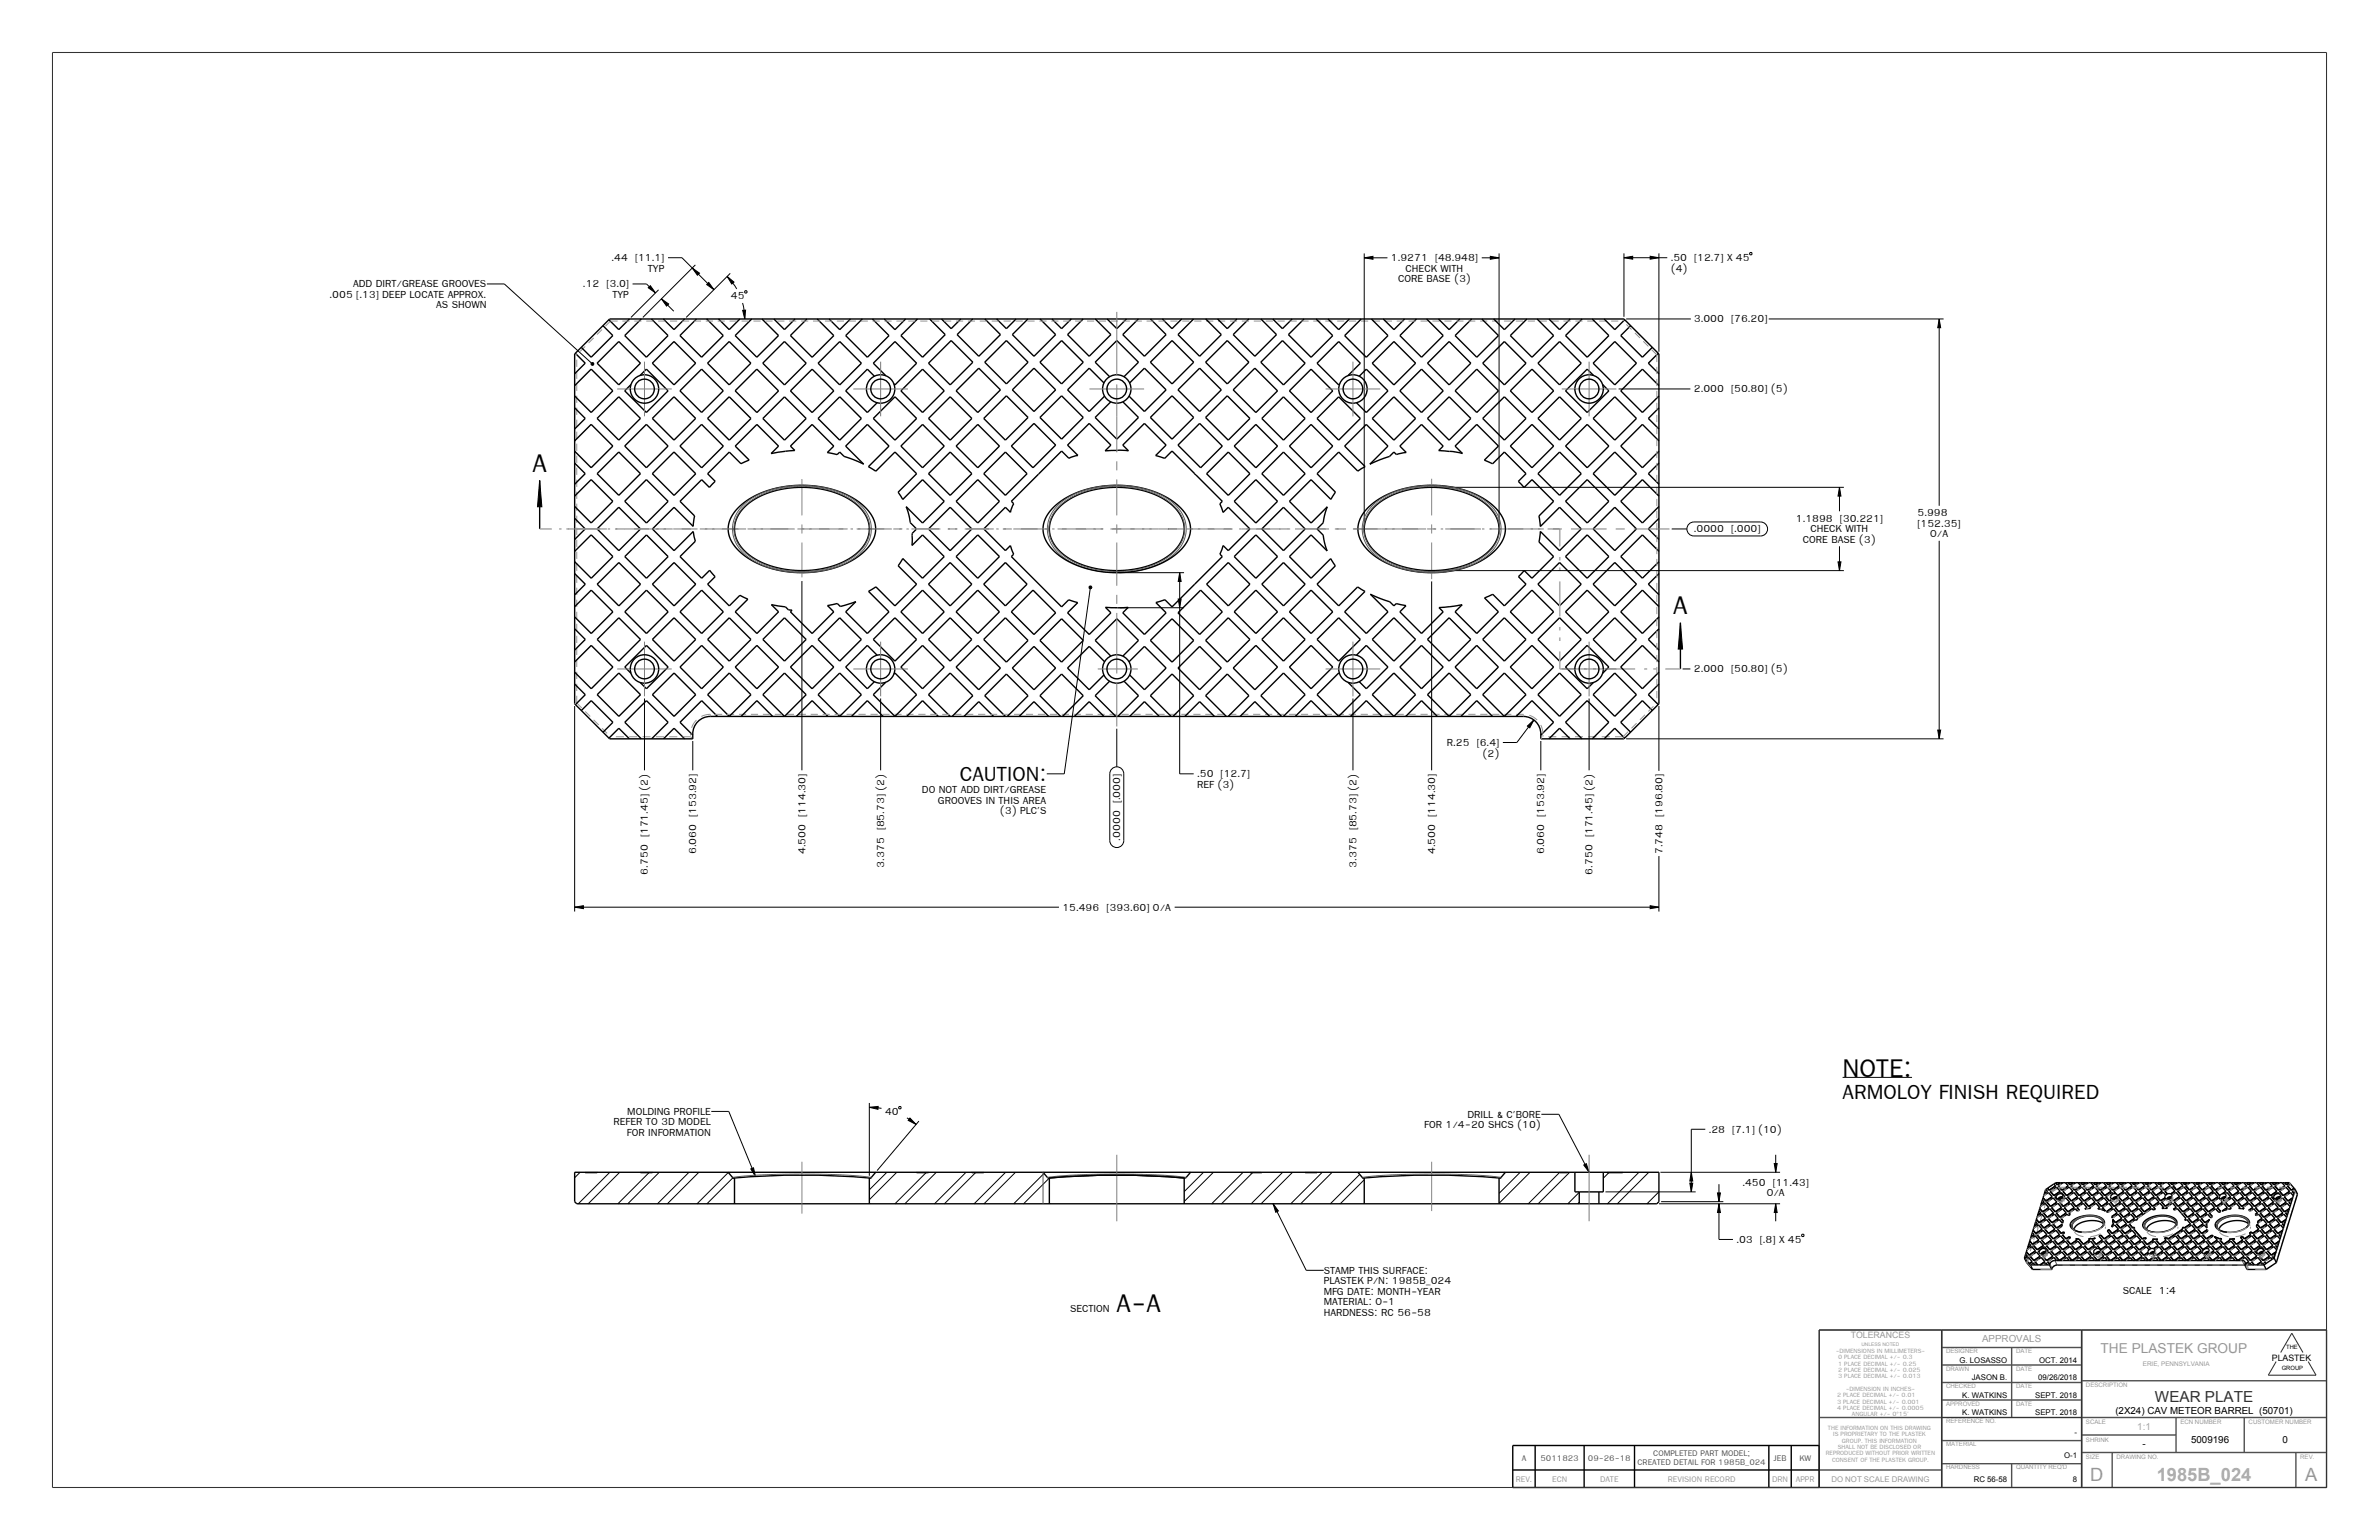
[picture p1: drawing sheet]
<svg xmlns="http://www.w3.org/2000/svg" width="864mm" height="559mm" viewBox="0 0 864 559" stroke-linecap="round" stroke-linejoin="round" font-family="sans-serif">
<defs><g id="words">
<g font-size="14.1">
<text x="193.3" y="171.2">A</text>
<text x="607.4" y="222.8">A</text>
<text x="668.9" y="390.7">NOTE:</text>
<text x="405.3" y="476">A-A</text>
</g>
<g font-size="11.3">
<text x="348.4" y="283.3">CAUTION:</text>
<text x="668.9" y="398.7">ARMOLOY FINISH REQUIRED</text>
</g>
<g font-size="6.6" fill="#989898">
<text x="758.8" y="537.4">D</text>
<text x="836.8" y="537.4">A</text>
</g>
<text font-size="6.6" fill="#ababab" x="782.9" y="537.4">1985B_024</text>
<g font-size="5.6">
<text x="222" y="94.8">.44 [11.1]</text>
<text x="504.9" y="94.8">1.9271 [48.948]</text>
<text x="606.5" y="94.8">.50 [12.7] X 45</text>
<text x="235.2" y="98.6">TYP</text>
<text x="510.2" y="98.6">CHECK WITH</text>
<text x="606.5" y="98.6">(4)</text>
<text x="128.2" y="104.3">ADD DIRT/GREASE GROOVES</text>
<text x="211.6" y="104.3">.12 [3.0]</text>
<text x="507.5" y="102.4">CORE BASE (3)</text>
<text x="119.7" y="108.1">.005 [.13] DEEP LOCATE APPROX.</text>
<text x="158.4" y="111.9">AS SHOWN</text>
<text x="222.3" y="108.1">TYP</text>
<text x="265.4" y="108.7">45</text>
<text x="614.9" y="117">3.000 [76.20]</text>
<text x="614.9" y="142.4">2.000 [50.80] (5)</text>
<text x="651.9" y="189.3">1.1898 [30.221]</text>
<text x="696.1" y="187.3">5.998</text>
<text x="696.1" y="191.1">[152.35]</text>
<text x="614.9" y="193.2">.0000 [.000]</text>
<text x="654.5" y="196.9">CORE BASE (3)</text>
<text x="657.2" y="193.1">CHECK WITH</text>
<text x="700.7" y="195">O/A</text>
<text x="614.9" y="244">2.000 [50.80] (5)</text>
<text x="525.2" y="270.7">R.25 [6.4]</text>
<text x="538.2" y="274.5">(2)</text>
<text x="334.7" y="287.8">DO NOT ADD DIRT/GREASE</text>
<text x="434.6" y="282.1">.50 [12.7]</text>
<text x="434.6" y="285.9">REF (3)</text>
<text x="340.5" y="291.6">GROOVES IN THIS AREA</text>
<text x="363" y="295.4">(3) PLC'S</text>
<text x="406.7" y="305" transform="rotate(-90 406.7 305)">.0000 [.000]</text>
<text x="252.8" y="310" transform="rotate(-90 252.8 310)">6.060 [153.92]</text>
<text x="292.4" y="310" transform="rotate(-90 292.4 310)">4.500 [114.30]</text>
<text x="521" y="310" transform="rotate(-90 521 310)">4.500 [114.30]</text>
<text x="560.6" y="310" transform="rotate(-90 560.6 310)">6.060 [153.92]</text>
<text x="603.5" y="310" transform="rotate(-90 603.5 310)">7.748 [196.80]</text>
<text x="235.2" y="317.3" transform="rotate(-90 235.2 317.3)">6.750 [171.45] (2)</text>
<text x="320.9" y="314.8" transform="rotate(-90 320.9 314.8)">3.375 [85.73] (2)</text>
<text x="492.4" y="314.8" transform="rotate(-90 492.4 314.8)">3.375 [85.73] (2)</text>
<text x="578.1" y="317.3" transform="rotate(-90 578.1 317.3)">6.750 [171.45] (2)</text>
<text x="385.7" y="330.4">15.496 [393.60] O/A</text>
<text x="227.7" y="404.6">MOLDING PROFILE</text>
<text x="321.3" y="404.7">40</text>
<text x="532.7" y="405.6">DRILL &amp; C'BORE</text>
<text x="222.7" y="408.4">REFER TO 3D MODEL</text>
<text x="227.6" y="412.2">FOR INFORMATION</text>
<text x="517" y="409.4">FOR 1/4-20 SHCS (10)</text>
<text x="620.3" y="411">.28 [7.1] (10)</text>
<text x="632.5" y="430.3">.450 [11.43]</text>
<text x="641.3" y="434.1">O/A</text>
<text x="630.3" y="451">.03 [.8] X 45</text>
<text x="480.5" y="462.2">STAMP THIS SURFACE:</text>
<text x="480.5" y="466">PLASTEK P/N: 1985B_024</text>
<text x="480.5" y="469.8">MFG DATE: MONTH-YEAR</text>
<text x="480.5" y="473.7">MATERIAL: O-1</text>
<text x="770.6" y="469.4">SCALE 1:4</text>
<text x="388.4" y="476">SECTION</text>
<text x="480.5" y="477.5">HARDNESS: RC 56-58</text>
</g>
<text font-size="5.5" fill="#313131" x="782.3" y="508.7">WEAR PLATE</text>
<text font-size="5" fill="#989898" x="762.5" y="491">THE PLASTEK GROUP</text>
<g font-size="4.5" fill="#4f4f4f">
<text x="552.4" y="530">A</text>
<text x="559.2" y="530">5011823</text>
<text x="576.4" y="530">09-26-18</text>
<text x="594.5" y="531.5">CREATED DETAIL FOR 1985B_024</text>
<text x="600.2" y="528.4">COMPLETED PART MODEL;</text>
<text x="643.8" y="530">JEB</text>
<text x="653.2" y="530">KW</text>
</g>
<g font-size="4.5" fill="#989898">
<text x="550.2" y="537.6">REV.</text>
<text x="563.4" y="537.6">ECN</text>
<text x="580.8" y="537.6">DATE</text>
<text x="605.5" y="537.6">REVISION RECORD</text>
<text x="643.3" y="537.6">DRN</text>
<text x="651.9" y="537.6">APPR</text>
</g>
<text font-size="3.5" fill="#989898" x="719.5" y="487">APPROVALS</text>
<g font-size="3.5">
<text x="767.9" y="513.1">(2X24) CAV METEOR BARREL (50701)</text>
<text x="777.7" y="525.1">-</text>
<text x="795.4" y="523.6">5009196</text>
<text x="828.6" y="523.6">0</text>
</g>
<text font-size="3.5" fill="#ababab" x="775.9" y="518.8">1:1</text>
<g font-size="3.4" fill="#989898">
<text x="666.4" y="491">-DIMENSIONS IN MILLIMETERS-</text>
<text x="667.2" y="493.3">0 PLACE DECIMAL +/- 0.3</text>
<text x="667.2" y="495.6">1 PLACE DECIMAL +/- 0.25</text>
<text x="667.2" y="497.8">2 PLACE DECIMAL +/- 0.025</text>
<text x="667.2" y="500.1">3 PLACE DECIMAL +/- 0.013</text>
<text x="666.9" y="507">2 PLACE DECIMAL +/- 0.01</text>
<text x="666.9" y="509.3">3 PLACE DECIMAL +/- 0.001</text>
<text x="670" y="504.7">-DIMENSION IN INCHES-</text>
<text x="666.9" y="511.6">4 PLACE DECIMAL +/- 0.0005</text>
<text x="672.3" y="513.8">ANGULAR +/- 0°15'</text>
<text x="663.6" y="518.9">THE INFORMATION ON THIS DRAWING</text>
<text x="665.5" y="521.2">IS PROPRIETARY TO THE PLASTEK</text>
<text x="667.1" y="525.8">SHALL NOT BE DISCLOSED OR</text>
<text x="668.6" y="523.5">GROUP. THIS INFORMATION</text>
<text x="662.8" y="528.1">REPRODUCED WITHOUT PRIOR WRITTEN</text>
<text x="665.1" y="530.4">CONSENT OF THE PLASTEK GROUP.</text>
</g>
<text font-size="3.2" fill="#989898" x="671.8" y="485.6">TOLERANCES</text>
<text font-size="3.2" x="824.7" y="493.7">PLASTEK</text>
<g font-size="2.8">
<text x="711.3" y="494.4">G. LOSASSO</text>
<text x="740.2" y="494.4">OCT. 2014</text>
<text x="715.7" y="500.8">JASON B.</text>
<text x="739.9" y="500.8">09/26/2018</text>
<text x="712.3" y="507.1">K. WATKINS</text>
<text x="738.8" y="507.1">SEPT. 2018</text>
<text x="712.3" y="513.5">K. WATKINS</text>
<text x="738.8" y="513.5">SEPT. 2018</text>
<text x="753.1" y="520.8">-</text>
<text x="749.3" y="529.2">O-1</text>
<text x="716.5" y="537.7">RC 56-58</text>
<text x="752.5" y="537.7">8</text>
</g>
<text font-size="2.8" fill="#989898" x="664.8" y="537.6">DO NOT SCALE DRAWING</text>
<text font-size="2.3" fill="#989898" x="777.8" y="495.7">ERIE, PENNSYLVANIA</text>
<g font-size="2.2" fill="#989898">
<text x="706.4" y="491">DESIGNER</text>
<text x="731.8" y="491">DATE</text>
<text x="706.4" y="497.4">DRAWN</text>
<text x="731.8" y="497.4">DATE</text>
<text x="706.4" y="503.7">CHECKED</text>
<text x="731.8" y="503.7">DATE</text>
<text x="757.2" y="503.4">DESCRIPTION</text>
<text x="706.4" y="510.1">APPROVED</text>
<text x="731.8" y="510.1">DATE</text>
<text x="706.4" y="516.4">REFERENCE NO.</text>
<text x="757.2" y="516.7">SCALE</text>
<text x="791.5" y="516.7">ECN NUMBER</text>
<text x="816.3" y="516.7">CUSTOMER NUMBER</text>
<text x="706.4" y="524.8">MATERIAL</text>
<text x="757.2" y="523.1">SHRINK</text>
<text x="706.4" y="533.2">HARDNESS</text>
<text x="731.8" y="533.2">QUANTITY REQ'D</text>
<text x="757.2" y="529.4">SIZE</text>
<text x="768.3" y="529.4">DRAWING NO.</text>
<text x="835" y="529.4">REV.</text>
</g>
<g font-size="2.1">
<text x="829.9" y="489.6">THE</text>
<text x="828.3" y="497">GROUP</text>
</g>
<text font-size="1.8" fill="#989898" x="675.7" y="488.3">UNLESS NOTED</text>
</g></defs>
<g fill="#000">
<path d="M251.3 97.2l2.6 1.9-.7 .8zM495.2 93.5l3.2-.5v1.1zM541 93l3.2 .5-3.2 .6zM589.5 93.5l3.2-.5v1.1zM599 93l3.2 .5-3.2 .6zM235.3 104.4l.8-.7 1.8 2.6zM240.1 108.4l2.6 1.9-.7 .8zM256.5 103.2l.8-.7 1.9 2.6zM264 100.3l2.4 2.1-.8 .7zM269.6 112.6l1.1-.1-.3 3.2zM703.9 115.7l.6 3.2h-1.1zM214.6 131.8l.3-.3 .5 .1 .2 .5-.2 .4-.5 .1-.3-.3z"/>
<path d="M195.9 174.4l.8 9.5h-1.6zM667.8 176.8l.5 3.2h-1.1zM395.3 212.9l.4-.3 .5 .1 .2 .4-.2 .4-.5 .2-.4-.3zM428.2 207.8l.6 3.2h-1.1zM667.2 203.9h1.1l-.5 3.2zM427.7 217.4h1.1l-.6 3.1zM610 226l.8 9.5h-1.6zM554.5 263.5l2.3-2.3-1.5 2.9zM703.4 264.9h1.1l-.6 3.2zM208.6 329.2l3.2-.6v1.1zM599 328.6l3.2 .6-3.2 .5zM315.6 401.8l3.2-.3-.1 1z"/>
<path d="M330.3 405.7l2.2 2.3-2.8-1.5zM272.5 424.2l1-.5 .7 3.2zM462.2 436.8l1.9 2.6-1 .5zM574.9 422.7l1-.5 1 3.1zM613.4 429.3h1.1l-.5 3.2zM614 425.4l.5 3.1h-1.1zM624 436.8l.5 3.2h-1zM623.5 432.9h1l-.5 3.1zM644.1 422.2h1l-.5 3.2zM644.6 436.8l.5 3.2h-1z"/>
</g>
<g fill="none" stroke="#000" stroke-width=".36">
<path d="M242.5 93.5h5.1l11.6 11.6M251.3 97.2l2.6 1.9-.7 .8zM252.4 96.1l-19 19.1M265.1 99.2l-16 16M495.2 93.5l3.2-.5v1.1zM495.2 92v99.1M495.2 93.5h8.5M537.9 93.5h6.3M541 93l3.2 .5-3.2 .6zM544.2 92v99.1M589.5 93.5l3.2-.5v1.1zM589.5 93.5h15.7"/>
<path d="M589.5 91.9v23M599 93l3.2 .5-3.2 .6zM602.2 91.9v35.7M635.1 91.8l.7-.2 .2 .6-.7 .3zM176.7 103h6.4l31.6 28.7M229.6 103h5.1l3.2 3.3M235.3 104.4l.8-.7 1.8 2.6zM239.1 105.2l-10 10M240.1 108.4l2.6 1.9-.7 .8zM240.1 108.4l4.5 4.5M256.5 103.2l.8-.7 1.9 2.6zM264 100.3l2.4 2.1-.8 .7z"/>
<path d="M264 100.3l1.9 2.2 1.5 2.4M269.6 109.9l.6 2.9 .2 2.9M269.6 112.6l1.1-.1-.3 3.2zM270.5 105.5l.7 .2-.2 .6-.7-.2zM590.3 115.7h23.5M642.1 115.7h63.4M703.9 115.7l.6 3.2h-1.1zM703.9 115.7v67.8M214.6 131.8l.3-.3 .5 .1 .2 .5-.2 .4-.5 .1-.3-.3zM587.6 141.1h26M195.9 174.4l.8 9.5h-1.6zM520.5 176.8h148.8"/>
<path d="M667.8 176.8l.5 3.2h-1.1zM667.8 176.8v8.7M606.8 191.9h5.6M613.3 190l1.6-.6h24.2a2.54 2.54 0 0 1 2.5 2.5 2.54 2.54 0 0 1-2.5 2.6h-24.2a2.54 2.54 0 0 1-2.4-1.7 2.54 2.54 0 0 1 .8-2.8zM667.8 198.2v8.9M703.9 196.2v71.9M291.1 210.8v68.7M395.3 212.9l.4-.3 .5 .1 .2 .4-.2 .4-.5 .2-.4-.3zM395.8 213.7l-9.5 67.1h-6.3M406.2 207.8h23.6M427.7 217.4h1.1l-.6 3.1zM428.2 207.8l.6 3.2h-1.1z"/>
<path d="M428.2 207.8v73h5.1M519.7 211v68.5M520.5 207.1h148.8M667.2 203.9h1.1l-.5 3.2zM406.5 220.5h23.3M610 226l.8 9.5h-1.6zM208.6 256.2v74.6M234 253.5v26M319.7 253.5v26M491.1 253.5v26M576.9 253.5v26M602.2 256.2v23.5"/>
<path d="M610.8 242.7h2.8M251.5 268.9v10.6M403.8 278.8a2.54 2.54 0 0 1 2.7-.3 2.54 2.54 0 0 1 1.4 2.3v24.2a2.54 2.54 0 0 1-2.5 2.5 2.54 2.54 0 0 1-2.5-2.5v-24.2l.2-1.1zM405.4 264.4v13.9M554.5 263.5l2.3-2.3-1.5 2.9zM556.8 261.2l-6.2 8.2h-5M559.3 268.9v10.6M590.3 268.1h115.2M703.4 264.9h1.1l-.6 3.2zM602.2 310.6v20.2M208.6 329.2l3.2-.6v1.1zM208.6 329.2h175.8"/>
<path d="M426.4 329.2h175.8M599 328.6l3.2 .6-3.2 .5zM668.9 390.9h25.2M258.2 403.3h6.4l9.6 23.6M315.6 401.8l3.2-.3-.1 1zM315.6 401.8l4.4 .4M315.6 400.2v26.4M326.4 401.5l.7 .2-.2 .6-.7-.2zM329.2 405.6l3.3 2.4M330.3 405.7l2.2 2.3-2.8-1.5zM333.6 406.8l-15.2 18M559.5 404.3h6.4l11 21"/>
<path d="M619 409.8h-5v22.7M644.6 419v6.4M210.6 425.4l-2 2M221.4 425.4l-11.5 11.4M225 425.4l-11.5 11.4M235.6 425.5l-11.3 11.3M239.3 425.4l-11.4 11.4M250.1 425.4l-11.4 11.4M253.7 425.4l-11.4 11.4M264.4 425.4l-11.4 11.4M266.1 427.4l-9.5 9.4M272.5 424.2l1-.5 .7 3.2z"/>
<path d="M321.9 425.4l-6.3 6.3M325.5 425.4l-9.9 9.9M336.2 425.5l-11.3 11.3M339.9 425.4l-11.4 11.4M350.7 425.4l-11.5 11.4M354.1 425.5l-11.3 11.3M365 425.4l-11.4 11.4M368.6 425.4l-11.4 11.4M379 425.8l-11 11M380.9 427.4l-9.3 9.4M436.9 425.4l-7 7M440.5 425.4l-10.6 10.6"/>
<path d="M451.3 425.4l-11.5 11.4M454.7 425.5l-11.3 11.3M462.2 436.8l1.9 2.6-1 .5zM462.2 436.8l12 24.2h6.3M465.6 425.4l-11.4 11.4M469.2 425.4l-11.4 11.4M480 425.4l-11.4 11.4M483.6 425.4l-11.4 11.4M493.6 426.1l-10.7 10.7M495.2 428.1l-8.7 8.7M551.8 425.4l-7.6 7.6M555.4 425.4l-11.2 11.2"/>
<path d="M566.2 425.4l-11.4 11.4M569.8 425.4l-11.4 11.4M573.3 432.7l-4.2 4.1M573.3 436.2l-.6 .6M574.9 422.7l1-.5 1 3.1zM582.8 432.5h32.7M584 425.5l-2 2M594.9 425.4l-11.4 11.4M598.5 425.4l-11.4 11.4M602.2 432.5l-4.3 4.3M602.2 436.8h44M602.7 425.4h43.5"/>
<path d="M603 436h22.6M613.4 429.3h1.1l-.5 3.2zM614 425.4l.5 3.1h-1.1zM623.5 432.9h1l-.5 3.1zM624 436.8l.5 3.2h-1zM624 436.8v12.9h5.1M624 429.7v6.3M644.1 422.2h1l-.5 3.2zM644.6 436.8l.5 3.2h-1zM644.6 436.8v6.3M654.2 447.8l.7 .3-.3 .6-.6-.2z"/>
</g>
<g fill="none" stroke="#000" stroke-width=".51">
<path d="M218.9 118.2l3.6 3.6-7.9 7.8-3.6-3.6M228.5 115.7l-3.9 3.9-3.6-3.6M232.8 115.7l-6 6.1 7.8 7.8 7.9-7.8-6-6.1M240.8 115.7l3.9 3.9 3.8-3.9M252.8 115.7l-6 6.1 7.9 7.8 7.9-7.8-6.1-6.1M260.8 115.7l3.9 3.9 3.9-3.9M272.9 115.7l-6 6.1 7.8 7.8 7.9-7.8-6-6.1M280.9 115.7l3.9 3.9 3.8-3.9M292.9 115.7l-6 6.1 7.9 7.8 7.9-7.8-6.1-6.1M301 115.7l3.8 3.9 3.9-3.9M313 115.7l-6 6.1 7.9 7.8 7.8-7.8-6-6.1M321 115.7l3.9 3.9 3.9-3.9"/>
<path d="M333.1 115.7l-6.1 6.1 7.9 7.8 8.2-8.2-5.6-5.7M341.8 115.7l3.5 3.6 3.5-3.6M353.1 115.7l-5.7 5.7 7.9 7.9 7.9-7.9-5.7-5.7M361.8 115.7l3.5 3.6 3.5-3.6M373.2 115.7l-5.7 5.7 7.9 7.9 7.8-7.9-5.7-5.7M381.9 115.7l3.5 3.6 3.5-3.6M393.2 115.7l-5.7 5.7 7.9 7.9 7.9-7.9-5.7-5.7M401.9 115.7l3.5 3.6 3.5-3.6M413.2 115.7l-5.6 5.7 7.8 7.9 7.9-7.9-5.7-5.7M421.9 115.7l3.6 3.6 3.5-3.6M433.3 115.7l-5.7 5.7 7.9 7.9 7.8-7.9-5.6-5.7M442 115.7l3.5 3.6 3.5-3.6"/>
<path d="M453.3 115.7l-5.6 5.7 7.8 7.9 7.9-7.9-5.7-5.7M462 115.7l3.5 3.6 3.6-3.6M473.4 115.7l-5.7 5.7 8.2 8.2 7.9-7.8-6-6.1M482.1 115.7l3.9 3.9 3.8-3.9M494.2 115.7l-6.1 6.1 7.9 7.8 7.9-7.8-6.1-6.1M502.1 115.7l3.9 3.9 3.9-3.9M514.2 115.7l-6 6.1 7.8 7.8 7.9-7.8-6-6.1M522.2 115.7l3.9 3.9 3.8-3.9M534.2 115.7l-6 6.1 7.9 7.8 7.8-7.8-6-6.1M542.2 115.7l3.9 3.9 3.9-3.9M554.3 115.7l-6 6.1 7.8 7.8 7.9-7.8-6-6.1M562.3 115.7l3.8 3.9 3.9-3.9"/>
<path d="M574.3 115.7l-6 6.1 7.9 7.8 7.8-7.8-6-6.1M582.3 115.7l3.9 3.9 3.6-3.6M591.9 118.2l-3.6 3.6 7.9 7.8 3.6-3.6M208.6 128.4l12.7-12.7h368.2l12.7 12.7v127l-12.7 12.7h-30.2a6.7 6.7 0 0 0-6.3-8.1h-295.2a6.6 6.6 0 0 0-6.3 8.1h-30.2l-12.7-12.7zM208.6 139.9l6-6 7.9 7.9-7.9 7.9-6-6M208.9 128.2l3.5 3.6-3.8 3.8M216.8 131.8l7.8-7.9 7.9 7.9-7.9 7.9zM232.3 136.2l2.3-2.3 7.9 7.9-7.9 7.9-7.8-7.9 2.3-2.3M236.8 131.8l7.9-7.9 7.8 7.9-7.8 7.9zM256.8 131.8l7.9-7.9 7.9 7.9-7.9 7.9zM284.8 123.9l7.9 7.9-7.9 7.9-7.9-7.9zM297 131.8l7.8-7.9 7.9 7.9-7.9 7.9z"/>
<path d="M317.4 136.5l-2.5-2.5-7.9 7.8 7.9 7.9 3.5-3.6M321.6 136.3l-4.6-4.5 7.9-7.9 7.8 7.9-7.8 7.9-.4-.4M337.1 131.8l8.2-8.2 7.9 7.8-8.3 8.3zM357.5 131.4l7.8-7.8 7.9 7.8-7.9 7.9zM385.4 123.6l7.8 7.8-7.8 7.9-7.9-7.9zM400.7 138.9l-5.3-5.3-7.9 7.9 7.9 7.8 5.6-5.5M402.8 136.7l-5.2-5.3 7.8-7.8 7.9 7.8-5.3 5.3M410.1 139l5.3-5.4 7.9 7.9-7.9 7.8-5.5-5.6M417.6 131.4l7.9-7.8 7.8 7.8-7.8 7.9zM437.6 131.4l7.9-7.8 7.9 7.8-7.9 7.9zM465.5 123.6l8.3 8.2-7.9 7.9-8.2-8.3zM489.3 136.3l4.5-4.5-7.8-7.9-7.9 7.9 7.9 7.9 .3-.4"/>
<path d="M493.4 136.5l2.6-2.5 7.8 7.8-7.8 7.9-3.6-3.6M498.1 131.8l7.9-7.9 7.9 7.9-7.9 7.9zM518.2 131.8l7.9-7.9 7.8 7.9-7.8 7.9zM538.2 131.8l7.9-7.9 7.9 7.9-7.9 7.9zM558.3 131.8l7.8-7.9 7.9 7.9-7.9 7.9zM578.3 131.8l7.9-7.9 7.9 7.9-7.9 7.9zM578.5 136.2l-2.3-2.3-7.9 7.9 7.9 7.9 7.8-7.9-2.2-2.3M602 128.2l-3.6 3.6 3.8 3.8M602.2 139.9l-6-6-7.9 7.9 7.9 7.9 6-6M208.6 148l3.8 3.8-3.8 3.9M208.6 160l6-6 7.9 7.9-7.9 7.8-6-6M216.8 151.8l7.8-7.8 7.9 7.8-7.9 7.9z"/>
<path d="M228.8 141.1a5.2 5.2 0 0 1 5.2-5.1 5.2 5.2 0 0 1 5.1 5.1M244.7 144l7.8 7.8-7.8 7.9-7.9-7.9zM246.8 141.8l7.9-7.9 7.9 7.9-7.9 7.9zM256.8 151.8l7.9-7.8 7.9 7.9-7.9 7.8zM266.9 141.8l7.8-7.9 7.9 7.9-7.8 7.9zM284.8 144l7.8 7.9-7.8 7.8-7.9-7.8zM286.9 141.8l7.9-7.8 7.9 7.8-7.9 7.9zM297 151.9l7.8-7.9 7.9 7.8-7.9 7.9zM317 151.8l7.9-7.8 7.8 7.8-7.8 7.9zM327 141.8l7.9-7.8 7.9 7.8-7.9 7.9zM337.1 151.8l7.8-7.8 7.9 7.8-7.9 7.9zM347.1 141.8l8.2-8.2 7.9 7.9-8.3 8.2z"/>
<path d="M354.9 154l7.9 7.9-7.9 7.8-7.8-7.8zM357.1 151.8l8.2-8.2 7.9 7.9-8.2 8.2zM367.5 141.5l7.9-7.9 7.8 7.9-7.8 7.8zM375.4 153.6l7.8 7.9-8.2 8.2-7.9-7.8zM377.5 151.5l7.9-7.9 7.8 7.9-7.8 7.8zM407.6 145.8l5.7 5.7-7.9 7.8-7.8-7.8 5.6-5.7M417.6 151.5l7.9-7.9 7.8 7.9-7.8 7.8zM427.6 141.5l7.9-7.9 7.8 7.9-7.8 7.8zM445.5 143.6l8.2 8.2-7.8 7.9-8.3-8.2zM447.7 141.5l7.8-7.9 8.3 8.2-7.9 7.9zM458 151.8l7.9-7.8 7.9 7.8-7.9 7.9zM468.1 141.8l7.8-7.8 7.9 7.8-7.9 7.9z"/>
<path d="M478.1 151.8l7.9-7.8 7.8 7.8-7.8 7.9zM498.1 151.8l7.9-7.8 7.9 7.8-7.9 7.9zM508.2 141.8l7.8-7.9 7.9 7.9-7.9 7.9zM518.2 151.8l7.9-7.8 7.8 7.8-7.9 7.9zM528.2 141.8l7.9-7.9 7.8 7.9-7.8 7.9zM546.1 144l7.9 7.8-7.9 7.9-7.9-7.9zM548.3 141.8l7.8-7.9 7.9 7.9-7.9 7.9zM558.3 151.8l7.8-7.8 7.9 7.8-7.9 7.9zM571.7 141.1a5.2 5.2 0 0 1 5.2-5.1 5.2 5.2 0 0 1 5.1 5.1M578.3 151.8l7.9-7.8 7.9 7.8-7.9 7.9zM602.2 148l-3.8 3.8 3.8 3.9M602.2 160l-6-6-7.9 7.9 7.9 7.8 6-6"/>
<path d="M195.9 174.4v17.5M208.6 168l3.8 3.9-3.8 3.8M224.6 164l7.9 7.9-7.9 7.8-7.8-7.8zM226.8 161.9l7.8-7.9 7.9 7.9-7.9 7.8zM236.8 171.9l7.9-7.9 7.9 7.9-7.9 7.9zM246.8 161.9l7.9-7.9 7.9 7.9-7.9 7.8zM266.9 161.9l7.9-7.9 7.8 7.9-2.7 2.7 8.6-1.1-1.6-1.6 7.9-7.9 7.9 7.9-2.4 2.3 3.6 .8 .9-1 1.6 1.6 7.1 2.8-6.5-6.5 7.9-7.9 7.8 7.9-7.5 7.4 2.7 1.7 7-7 7.8 7.9-6.7 6.7 1.7 2.6 7.2-7.2 7.9 7.9-7.9 7.9-5.9-5.9 .9 2.7 .5 3 2.3 2.3-1.5 1.6-.1 4.4 3.8-3.8 7.9 7.9-7.9 7.8-7.2-7.1-1.7 2.6 6.7 6.7-7.8 7.9-6.9-7-2.7 1.7 7.4 7.4-7.9 7.9-7.8-7.9 3.7-3.7-5.7 1.8-1-1.1-3.6 .7 2.3 2.3-7.9 7.9-7.9-7.9 .6-.6-1.3-.1-1.1-1.1-5.1-.8 2.6 2.6-7.8 7.9-7.9-7.9 4.6-4.6-2.9-1.4-3.9 3.9-7.8-7.9 2.7-2.7-2-2.4-2.9 2.9-7.9-7.8 5.6-5.6-.8-3.5-6.9 6.9-7.9-7.9 7.9-7.8 6.9 6.9 .5-3.8-5.3-5.3 7.9-7.8 2.8 2.8 2.1-2.3-2.7-2.7 7.8-7.9 4.3 4.3 3-1.4zM327 161.9l7.9-7.9 7.9 7.9-7.9 7.8zM337.1 171.9l7.8-7.9 7.9 7.9-7.9 7.9zM365 164l7.8 7.9-7.8 7.9-7.9-7.9zM377.1 171.9l8.3-8.2 2.6 2.6 3.3-1-3.8-3.8 7.9-7.9 7.9 7.9-2.1 2.1 5.2-.2 3.2 .2-2-2.1 7.8-7.9 7.9 7.9-3.8 3.8 3.3 1 2.7-2.6 18.2 18.2-.9 .9 1.2 3.1 1.9-1.8 7.8 7.8-7.8 7.9-1.9-1.8-1.2 3.1 .9 .9-10 10M377.1 171.9h.1"/>
<path d="M377.2 171.9l-10.1 10 .9 .9-1.2 3.1-1.8-1.8-7.9 7.8 7.9 7.9 1.8-1.8 1.2 3.1-.9 .9 18.3 18.2 2.5-2.6 3.3 1.1-3.7 3.7 7.9 7.8 7.9-7.8-2-2 4.4 .1M427.6 161.5l7.9-7.9 8.2 8.3-7.9 7.8zM438 171.9l7.9-7.9 7.8 7.9-7.8 7.9zM448 161.9l7.9-7.9 7.9 7.9-7.9 7.8zM458 171.9l7.9-7.9 7.9 7.9-7.9 7.9zM468.1 161.9l7.8-7.9 7.9 7.9-7.9 7.8zM526.2 163.8l-3.9-.3 1.6-1.6-7.9-7.9-7.8 7.9 2.3 2.3-3.6 .7-.9-.9a6.1 6.1 0 0 1-4 2.4l-4.7 2 6.5-6.5-7.8-7.9-7.9 7.9 7.5 7.4-2.7 1.7-6.9-7-7.9 7.9 6.7 6.7-1.7 2.6-7.2-7.2-7.8 7.9 7.8 7.9 5.9-5.9-.9 2.7-.5 3.1-2.3 2.2 2.2 2.3 .5 2.7 1 3-5.9-5.8-7.8 7.9 7.8 7.8 7.2-7.1 1.6 2.6-6.6 6.7 7.9 7.8 6.8-6.8 2.7 1.6-7.4 7.4 7.9 7.9 7.8-7.9-6.3-6.4 5.2 2.2a5.7 5.7 0 0 1 3.3 2l.8-.8 3.6 .8-2.2 2.2 7.8 7.9 7.9-7.9-1.5-1.5 3.9-.4M526.3 163.8l4.6 .8-2.7-2.7 7.9-7.9 7.8 7.9-5.1 5.1 3 1.3 4.3-4.3 7.9 7.9-2.8 2.8 2.1 2.2 2.8-2.9 7.9 7.9-5.4 5.4 .6 3.7 6.9-6.9 7.9 7.8-7.9 7.9-6.9-7-.5 3.8 5.3 5.4-7.9 7.8-2.8-2.8-2.1 2.2 2.8 2.8-7.9 7.8-4.2-4.2-3 1.4 5 5-7.8 7.9-7.9-7.9 2.6-2.6-4.4 .8M526.3 163.8h-.1M548.3 161.9l7.8-7.9 7.9 7.9-7.9 7.8zM566.1 164l7.9 7.9-7.9 7.8-7.8-7.8zM568.3 161.9l7.9-7.9 7.8 7.9-7.8 7.8z"/>
<path d="M576.2 174l7.8 7.9-7.8 7.9-7.9-7.9zM578.3 171.9l7.9-7.9 7.9 7.9-7.9 7.8zM602.2 168l-3.8 3.9 3.8 3.8M208.6 180l6-6 7.9 7.9-7.9 7.9-6-6M208.6 188.1l3.8 3.8-3.8 3.9M216.8 191.9l7.8-7.8 7.9 7.8-7.9 7.9zM226.8 181.9l7.8-7.9 7.9 7.9-7.8 7.9zM234.7 194.1l7.8 7.9-7.8 7.8-7.9-7.8zM267.8 184.4a33.6 33.6 0 0 1 26.2-8.2 30.1 30.1 0 0 1 21.1 9 9.8 9.8 0 0 1-.7 14.2 33.7 33.7 0 0 1-26.2 8.3 30.7 30.7 0 0 1-20.6-8.4 9.8 9.8 0 0 1 .2-14.9zM337 191.9l7.9-7.8 7.9 7.8-7.9 7.9zM347.1 181.9l7.8-7.9 7.9 7.9-7.9 7.9zM354.9 194.1l7.9 7.9-7.9 7.8-7.8-7.8z"/>
<path d="M382.1 184.4a33.7 33.7 0 0 1 26.2-8.2 30.1 30.1 0 0 1 21.1 9 9.8 9.8 0 0 1-.7 14.2 33.7 33.7 0 0 1-26.2 8.3 30.1 30.1 0 0 1-21.1-9 9.8 9.8 0 0 1 .7-14.3zM384.8 183.8a32.3 32.3 0 0 1 25.9-6.6 24.3 24.3 0 0 1 17.5 9.2 10.5 10.5 0 0 1-2.8 14.2 33.4 33.4 0 0 1-26.5 5.9 22.9 22.9 0 0 1-16.6-9.6 10.4 10.4 0 0 1 2.5-13.1zM448 181.9l7.9-7.9 7.9 7.9-7.9 7.9zM455.9 194.1l7.9 7.9-7.9 7.8-7.9-7.8zM458 191.9l7.9-7.8 7.9 7.8-7.9 7.9zM496.4 184.4a33.6 33.6 0 0 1 26.2-8.2 30.1 30.1 0 0 1 21.1 9 9.8 9.8 0 0 1-.7 14.2 33.7 33.7 0 0 1-26.2 8.3 30.7 30.7 0 0 1-20.6-8.4 9.8 9.8 0 0 1 .2-14.9zM576.2 194.1l7.8 7.8-7.8 7.9-7.9-7.8zM578.3 191.9l7.9-7.8 7.9 7.8-7.9 7.9zM602.2 180l-6-6-7.9 7.9 7.9 7.9 6-6M602.2 188.1l-3.8 3.8 3.8 3.9M208.6 208.1l3.9 3.9-3.9 3.9M208.6 200.1l6-6 7.9 7.9-7.9 7.8-6-6"/>
<path d="M224.6 204.1l7.9 7.9-7.9 7.9-7.8-7.9zM234.7 214.1l7.8 7.9-7.8 7.9-7.9-7.9zM244.7 204.1l7.9 7.9-7.9 7.9-7.9-7.9zM254.7 214.1l7.9 7.9-7.9 7.9-7.9-7.9zM334.9 214.1l7.9 7.9-7.9 7.9-7.9-7.9zM344.9 204.1l7.9 7.9-7.9 7.9-7.9-7.9zM354.9 214.1l7.9 7.9-7.9 7.9-7.8-7.9zM365 204.1l7.8 7.9-7.8 7.9-7.9-7.9zM375 214.1l8.2 8.3-7.9 7.8-8.2-8.2zM433.7 212h.1M433.7 212l-8.2 8.2-2.6-2.6-3.3 1 3.7 3.8-7.9 7.8-7.8-7.8 1.9-2-3.7 .2M435.8 214.1l7.9 7.9-8.2 8.2-7.9-7.8z"/>
<path d="M445.9 204.1l7.8 7.9-7.8 7.8-7.9-7.8zM455.9 214.1l7.9 7.9-7.9 7.9-7.9-7.9zM465.9 204.1l7.9 7.9-7.9 7.8-7.9-7.8zM475.9 214.1l7.9 7.9-7.9 7.9-7.8-7.9zM556.1 214.1l7.9 7.9-7.9 7.9-7.9-7.9zM566.1 204.1l7.9 7.9-7.9 7.8-7.8-7.8zM586.2 204.1l7.9 7.9-7.9 7.8-7.9-7.8zM602.2 200.1l-6-6-7.9 7.8 7.9 7.9 6-6M602.2 208.1l-3.8 3.9 3.8 3.8M208.6 228.2l3.9 3.8-3.9 3.9M208.6 220.2l6-6.1 7.9 7.9-7.9 7.9-6-6M224.6 224.2l7.9 7.8-7.9 7.9-7.8-7.9z"/>
<path d="M236.8 232l7.9-7.8 7.9 7.8-7.9 7.9zM254.7 234.2l7.9 7.9-7.9 7.8-7.9-7.8zM264.7 224.2l7.9 7.8-7.9 7.9-7.8-7.9zM284.8 224.2l7.8 7.8-7.8 7.9-7.9-7.9zM294.8 234.2l7.9 7.9-7.9 7.8-7.9-7.8zM304.8 224.2l7.9 7.8-7.9 7.9-7.8-7.9zM318.4 237.7l-3.6-3.5-7.8 7.9 7.8 7.8 2.6-2.5M324.9 224.2l7.8 7.8-7.8 7.9-7.9-7.9zM334.9 234.2l7.9 7.9-7.9 7.8-7.9-7.8zM344.9 224.2l7.9 7.8-7.9 7.9-7.9-7.9zM354.9 234.2l8.3 8.2-7.9 7.9-8.2-8.2zM357.1 232l7.9-7.8 8.2 8.2-7.9 7.9z"/>
<path d="M375.3 234.6l7.9 7.8-7.9 7.9-7.8-7.9zM385.4 224.5l7.8 7.9-7.8 7.9-7.9-7.9zM403.2 238.1l-5.6-5.7 7.8-7.9 7.9 7.9-5.7 5.7M405.7 220.5l.1 .1M425.5 224.5l7.8 7.9-7.8 7.9-7.9-7.9zM435.5 234.5l7.9 7.9-7.9 7.9-7.9-7.9zM445.9 224.2l7.8 7.8-8.2 8.3-7.9-7.9zM455.9 234.2l7.9 7.8-8.3 8.3-7.8-7.9zM465.9 224.2l7.9 7.8-7.9 7.9-7.9-7.9zM475.9 234.2l7.9 7.8-7.9 7.9-7.8-7.9zM478.1 232l7.9-7.8 7.8 7.8-7.8 7.9zM492.4 237.7l3.6-3.5 7.8 7.8-7.8 7.9-2.6-2.5"/>
<path d="M506 224.2l7.9 7.8-7.9 7.9-7.9-7.9zM516 234.2l7.9 7.8-7.9 7.9-7.8-7.9zM526 224.2l7.9 7.8-7.9 7.9-7.8-7.9zM526.3 220.1l.1 .1M536.1 234.2l7.8 7.8-7.8 7.9-7.9-7.9zM546.1 224.2l7.9 7.8-7.9 7.9-7.9-7.9zM556.1 234.2l7.9 7.8-7.9 7.9-7.9-7.9zM566.1 224.2l7.9 7.8-7.9 7.9-7.8-7.9zM568.3 222l7.9-7.9 7.8 7.9-7.8 7.9zM586.2 224.2l7.8 7.8-7.8 7.9-7.9-7.9zM602.2 220.1l-6-6-7.9 7.9 7.9 7.9 6-6M602.2 228.2l-3.8 3.8 3.8 3.9"/>
<path d="M610 226v16.7M208.6 248.2l3.9 3.9-3.6 3.6M208.6 240.2l6-6 7.9 7.9-7.9 7.8-6-6M211 257.8l3.6-3.6 7.9 7.9-3.6 3.6M224.6 244.2l7.9 7.9-7.9 7.8-7.8-7.8zM228.8 242.7a5.2 5.2 0 0 0 5.2 5.2 5.2 5.2 0 0 0 5.1-5.2M229 244.3l-2.2-2.2 7.9-7.9 7.8 7.9-7.8 7.8-2.3-2.2M244.7 244.2l7.9 7.9-7.9 7.8-7.9-7.8zM256.9 252.1l7.8-7.9 7.9 7.9-7.9 7.8zM260.4 260l-5.7-5.8-7.9 7.9 4.7 4.6M266.9 242.1l7.9-7.9 7.8 7.9-7.8 7.8zM269 260l5.8-5.8 5.7 5.8"/>
<path d="M284.8 244.2l7.8 7.9-7.8 7.8-7.9-7.8zM289.1 260l5.7-5.8 5.7 5.8M304.8 244.2l7.9 7.9-7.9 7.8-7.8-7.8zM309.1 260l5.7-5.8 5.8 5.8M324.5 244.6l.4-.4 7.8 7.9-7.8 7.8-7.9-7.8 4.5-4.5M329.2 260l5.7-5.8 5.7 5.8M344.9 260l-7.9-7.9 7.9-7.9 8.2 8.2-7.5 7.6M349.9 260l5.4-5.4 5.4 5.4M365 260l-7.5-7.6 7.8-7.8 7.9 7.8-7.5 7.6M370 260l5.3-5.4 5.4 5.4M385 260l-7.5-7.6 7.9-7.8 7.8 7.8-7.5 7.6M390 260l5.4-5.4 5.4 5.4"/>
<path d="M401 240.1l-5.6-5.6-7.9 7.9 7.9 7.9 5.3-5.4M402.8 247.2l-5.3 5.2 7.6 7.6M408 247.2l5.3 5.2-7.5 7.6M409.9 240.1l5.5-5.6 7.9 7.9-7.9 7.9-5.3-5.4M410.1 260l5.3-5.4 5.4 5.4M425.1 260l-7.5-7.6 7.9-7.8 7.8 7.8-7.5 7.6M430.1 260l5.4-5.4 5.4 5.4M445.2 260l-7.6-7.6 7.9-7.8 7.9 7.8-7.6 7.6M450.2 260l5.3-5.4 5.4 5.4M465.2 260l-7.5-7.6 8.2-8.2 7.9 7.9-7.9 7.9M470.2 260l5.7-5.8 5.8 5.8M486.3 244.5l-.3-.3-7.9 7.9 7.9 7.8 7.8-7.8-4.5-4.5"/>
<path d="M490.2 260l5.8-5.8 5.7 5.8M506 244.2l7.9 7.9-7.9 7.8-7.9-7.8zM510.3 260l5.7-5.8 5.8 5.8M526 244.2l7.9 7.9-7.9 7.8-7.8-7.8zM530.3 260l5.8-5.8 5.7 5.8M546.1 244.2l7.9 7.9-7.9 7.8-7.9-7.8zM550.4 260l5.7-5.8 7.9 7.9-4.7 4.6M566.1 244.2l7.9 7.9-7.9 7.8-7.8-7.8zM571.7 242.7a5.2 5.2 0 0 0 5.2 5.2 5.2 5.2 0 0 0 5.1-5.2M581.8 244.3l2.2-2.3-7.8-7.8-7.9 7.8 7.9 7.9 2.2-2.2M586.2 244.2l7.8 7.9-7.8 7.8-7.9-7.8zM599.8 257.8l-3.6-3.6-7.9 7.9 3.6 3.6"/>
<path d="M602.2 240.2l-6-6-7.9 7.8 7.9 7.9 6-6M602.2 248.2l-3.8 3.9 3.5 3.6M221.1 267.8l3.5-3.5 3.9 3.8M232.8 268.1l-6-6 7.9-7.9 7.8 7.9-6 6M240.9 268.1l3.8-3.8 3.8 3.8M562.3 268.1l3.8-3.9 3.9 3.9M574.3 268.1l-6-6 7.9-7.9 7.8 7.9-6 6M589.8 267.8l-3.6-3.6-3.9 3.9M208.6 425.4h363.1v7.1h1.6v4.3h-363.9l-.8-.8zM212.4 425.4h4.4M214.6 425.4v.1M216.8 425.4v.1"/>
<path d="M232.5 425.4h4.3M234.7 425.4v.1M264.3 425.4l1.6 1.8 .7 .2v9.4M317.9 425.4l-1.6 1.8-.7 .2v9.4M332.7 425.4h4.3M334.9 425.4v.1M352.8 425.4h4.3M354.9 425.4v.1M378.6 425.4l1.8 2a321.5 321.5 0 0 1 50.1 0l1.7-2M380.9 427.4v9.4M429.9 427.4v9.4M453.7 425.4h4.3"/>
<path d="M455.9 425.4v.1M473.8 425.4h4.3M475.9 425.4v.1M492.9 425.4l1.6 1.8 .7 .2v9.4M546.5 425.4l-1.6 1.8-.7 .2v9.4M566.2 425.4h2.8M568.3 425.4v.1M582 425.4h20.2v10.6l-.8 .8h-21v-4.3h1.6zM583.3 425.4h5.7M584 425.4v.1M586.2 425.4v.1M588.3 425.4v.1"/>
<path d="M740.2 439.4l.6 .7M740.4 438.5v.1M740.4 438.5l1.1 1.2M740.7 437.8l1.7-1.2 1.3 1.6M740.9 437h.1M741.4 435.5l.6 .7M741.5 439.7h.1M741.7 434.6h.1M741.7 434.6l1 1.2M741.9 433.9l1.7-1.2 1.4 1.5M742 436.2h.1M742 436.2l-1.1 .8"/>
<path d="M742.1 433v.1M742.6 431.6l-5.8 18.7M742.6 431.6l.7 .7M742.7 435.8h.1M743 436.2h.1M743 436.2l2.3-1.5 1.4 1.5M743 436.2l1.4 1.6M743.3 432.3l-1.2 .8M743.3 432.3l-1.2 .7M743.3 431.2h.1M743.3 431.2l.6 .7M743.3 431.2l-.6 .4"/>
<path d="M743.7 438.2h.1M743.7 438.2l-2.2 1.5M743.9 431.9h.1M744.2 432.3l2.3-1.6 1.4 1.6M744.2 432.3h.1M744.2 432.3l1.4 1.5M744.4 437.7v.1M744.7 438.2h.1M744.7 438.2l2.3-1.6 1.4 1.6M744.7 438.2l1.4 1.5M745 434.2v.1M745 434.2l-2.3 1.6"/>
<path d="M745.6 429.6l-2.3 1.6M745.6 429.6l.6 .7M745.6 433.8h.1M745.9 434.2l.1 .1M745.9 434.2l1.4 1.6M746.1 439.7h.1M746.2 430.3h.1M746.2 430.3l-2.3 1.6M746.2 429.2l84.8-.1 2.2 2.5M746.2 429.2l-.6 .4M746.2 429.2l.6 .7M746.6 433.8l-.1 .3"/>
<path d="M746.6 433.8l-.7 .4M746.6 433.8h.1M746.7 436.2l-2.3 1.5M746.7 436.2l-2.3 1.6M746.8 429.9h.1M747.2 430.3h.1M747.2 430.3l1.3 1.6M747.3 435.8h.1M747.6 433.2h.1M747.6 433.2l1 .1 .2 .8M747.6 433.2l.6-.5 1.4 1.5M747.6 433.2l-1 .6"/>
<path d="M747.7 436.2h.1M747.7 436.2l2.2-1.5 1.4 1.5M747.7 436.2l1.3 1.6M747.9 432.3l-2.3 1.5M747.9 432.3h.1M747.9 429.1l-1.1 .8M747.9 429.1v.1M748.4 438.2h.1M748.4 438.2l-2.3 1.5M748.5 431.9h.1M748.9 432.3l2.3-1.6 1.3 1.6M748.9 432.3h.1"/>
<path d="M748.9 432.3l1.3 1.5M748.9 429.1l-1.7 1.2M749 437.7v.1M749.4 438.2h.1M749.4 438.2l2.2-1.6 1.4 1.6M749.4 438.2l1.3 1.5M749.6 434.2l-2.3 1.6M749.6 434.2v.1M749.8 429.1l1 1.2M750.6 434.2l2.3-1.5 1.3 1.5M750.6 434.2v.1M750.6 434.2l1.3 1.6"/>
<path d="M750.7 439.7h.1M750.8 429.1v.1M750.8 429.1l.6 .8M750.8 430.3l-2.3 1.6M750.8 430.3h.1M751.3 436.2l-2.3 1.6M751.3 436.2h.1M751.4 429.9h.1M751.8 430.3h.1M751.8 430.3l1.3 1.6M751.9 435.8h.1M752.3 436.2l2.3-1.5 1.3 1.5"/>
<path d="M752.3 436.2h.1M752.3 436.2l1.3 1.6M752.5 432.3l-2.3 1.5M752.5 429.1l-1.1 .8M752.5 429.1v.1M753 438.2h.1M753 438.2l-2.3 1.5M753.1 431.9h.1M753.5 432.3l2.3-1.6 1.3 1.6M753.5 432.3h.1M753.5 432.3l1.3 1.5M753.5 429.1l-1.7 1.2"/>
<path d="M753.6 437.8h.1M754 438.2l.8 1-.7 .2-.8-.8-2.2 1.5M754 438.2h.1M754 438.2l2.3-1.6 1.3 1.6M754.2 434.2l-2.3 1.6M754.2 434.2v.1M754.4 429.1l1 1.2M754.8 433.8h.1M755.2 434.2l2.3-1.5 1.3 1.6M755.2 434.2v.1M755.2 434.2l1.3 1.6M755.4 429.2l.6 .7"/>
<path d="M755.4 430.3l-2.3 1.6M755.4 430.3h.1M755.9 436.2l-2.3 1.6M755.9 436.2h.1M756 429.9h.1M756.4 430.3h.1M756.4 430.3l1.3 1.6M756.5 435.8h.1M756.8 438.7h.1M756.9 436.2l2.3-1.5 1.3 1.5M756.9 436.2h.1M756.9 436.2l1.3 1.6"/>
<path d="M757.1 432.3l-2.3 1.5M757.1 432.3h.1M757.2 429.1l-1.2 .8M757.2 429.1v.1M757.6 438.2h.1M757.6 438.2l-.8 .5M757.7 431.9h.1M758 438.5l-1.2 .2M758 438.5h.1M758.1 432.3l2.3-1.6 1.3 1.6M758.1 432.3l1.3 1.5M758.1 429.1l-1.7 1.2"/>
<path d="M758.2 437.8h.1M758.6 438.2l.3 .3h-.9M758.6 438.2h.1M758.6 438.2l2.3-1.6 1.3 1.6M758.8 434.3l-2.3 1.5M758.8 434.3h.1M759 429.1l1 1.2M759.4 433.8h.1M759.8 434.3h.1M759.8 434.3l1.3 1.5M760 429.1v.1M760 429.1l.7 .8"/>
<path d="M760 430.3l-2.3 1.6M760 430.3h.1M760.5 436.2l-2.3 1.6M760.5 436.2h.1M760.6 429.9h.1M761 430.3h.1M761 430.3l1.4 1.6M761.1 435.8h.1M761.5 436.2h.1M761.5 436.2l1.3 1.6M761.5 438.6h.1M761.7 432.3l-2.3 1.5"/>
<path d="M761.8 429.1l-1.1 .8M761.8 429.1v.1M762.2 438.2l-.7 .4M762.2 438.2h.1M762.4 431.9h.1M762.7 432.3l2.3-1.6 1.3 1.6M762.7 432.3h.1M762.7 432.3l1.4 1.5M762.8 429.1l-1.8 1.2M762.8 437.8h.1M763.2 438.2l1.1 1.3-1.7-.9h-1.1M763.2 438.2h.1"/>
<path d="M763.4 434.2l-1.3-1.5-2.3 1.6M763.4 434.2l-2.3 1.6M763.4 434.2v.1M763.6 429.1l1 1.2M764.1 433.8h.1M764.4 434.2v.1M764.4 434.2l1.4 1.6M764.6 429.1v.1M764.6 429.1l.7 .8M764.6 430.3l-2.2 1.6M764.6 430.3h.1M764.7 439.6h.1"/>
<path d="M764.7 439.6l.5 .4 2-1.4 1.3 1.5M765.1 436.2l-1.3-1.5-2.3 1.5M765.1 436.2l-2.3 1.6M765.1 436.2h.1M765.6 430.3h.1M765.6 430.3l1.4 1.6M765.8 435.8h.1M766.1 436.2l2.3-1.5 1.3 1.5M766.1 436.2h.1M766.1 436.2l1.4 1.6M766.3 432.3l-2.2 1.5M766.3 432.3h.1"/>
<path d="M766.4 429.1l-1.1 .8M766.4 429.1v.1M766.4 429.2l-1.1 .7M766.8 435.1l-1 .7M766.8 438.2l-1.3-1.6-2.3 1.6M766.8 438.2l-2.1 1.4M766.8 438.2h.1M767 431.9h.1M767.1 433.2l-.9 1 .1 .5 .5 .4M767.1 433.2l-.4-.5-2.3 1.5M767.1 433.2h.1M767.3 432.3l2.3-1.6 1.4 1.6"/>
<path d="M767.3 432.3h.1M767.3 432.3l.8 .9M767.4 429.1l-1.8 1.2M767.5 437.8h.1M767.8 438.2l2.3-1.6 1.3 1.6M767.8 438.2h.1M767.8 438.2l1.4 1.5M768.1 433.2h.1M768.1 433.2h-1M768.2 429.1l1.1 1.2M768.6 433.8l-.6 1-1.2 .3M769 434.2l2.3-1.5 1.4 1.5"/>
<path d="M769 434.2v.1M769 434.2l1.4 1.6M769.2 439.7h.1M769.2 429.1v.1M769.2 429.1l.7 .8M769.3 430.3l-2.3 1.6M769.3 430.3h.1M769.7 436.2l-2.2 1.6M769.7 436.2h.1M769.9 429.9h.1M770.2 430.3h.1M770.2 430.3l1.4 1.6"/>
<path d="M770.4 435.8h.1M770.7 436.2l2.3-1.5 1.4 1.5M770.7 436.2h.1M770.7 436.2l1.4 1.6M771 432.3l-2.3 1.5-.6-.6M771 432.3h.1M771 429.1l-1.1 .8M771 429.1v.1M771.4 438.2l-2.2 1.5M771.4 438.2h.1M771.6 431.9h.1M771.9 432.3h.1"/>
<path d="M771.9 432.3l1.4 1.5M772 429.1l-1.8 1.2M772.1 437.8h.1M772.4 438.2l2.3-1.6 1.4 1.6M772.4 438.2h.1M772.4 438.2l1.4 1.5M772.7 434.2l-2.3 1.6M772.7 434.2v.1M773 429.1l1 1.2M773.3 433.8h.1M773.6 434.2l.1 .1M773.6 434.2l1.4 1.6"/>
<path d="M773.8 439.7h.1M774 430.3l-2.4 1.6M774 430.3h.1M774 429.1v.1M774 429.1l.6 .7M774.4 436.2l-2.3 1.6M774.4 436.2h.1M775 430.3h.1M775 430.3l1.3 1.5M775 435.8h.1M775.4 436.2h.1M775.4 436.2l1.3 1.6"/>
<path d="M775.6 429.1l-1 .7M775.6 429.1v.1M775.6 429.2l-1 .6M775.7 432.2l-1.4-1.5-2.4 1.6M775.7 432.2l-2.4 1.6M775.7 432.2h.1M776.1 438.2h.1M776.1 438.2l-2.3 1.5M776.3 431.8h.1M776.6 429.1l-1.6 1.2M776.7 432.2l2.3-1.5 1.3 1.5M776.7 432.2h.1"/>
<path d="M776.7 432.2l1.3 1.6M776.7 437.8h.1M777.1 438.2h.1M777.1 438.2l1.3 1.5M777.4 434.2l-1.4-1.6-2.4 1.6M777.4 434.2l-2.4 1.6M777.4 434.2h.1M777.6 429.1l1 1.2M778 433.8h.1M778.4 434.2l2.3-1.6 1.3 1.6M778.4 434.2h.1M778.4 434.2l1.3 1.5"/>
<path d="M778.4 439.7h.1M778.6 430.3l-2.3 1.5M778.6 430.3h.1M778.6 429.1v.1M778.6 429.1l.6 .7M779.1 436.1l-1.4-1.5-2.3 1.6M779.1 436.1v.1M779.1 436.2l-2.4 1.6M779.2 429.8h.1M779.6 430.3h.1M779.6 430.3l1.3 1.5M779.7 435.7h.1"/>
<path d="M780.1 436.1l2.3-1.5 1.3 1.5M780.1 436.1v.1M780.1 436.1l1.3 1.6M780.2 429.2l-1 .6M780.3 432.2l-2.3 1.6M780.3 432.2h.1M780.8 438.1l-1.4-1.5-2.3 1.6M780.8 438.1l-2.4 1.6M780.8 438.1h.1M780.9 431.8h.1M781.2 429.1l-1.6 1.2M781.3 432.2l2.3-1.5 1.3 1.5"/>
<path d="M781.3 432.2h.1M781.3 432.2l1.3 1.6M781.4 437.7h.1M781.8 438.1l2.3-1.5 1.3 1.5M781.8 438.1l.6 .7M782 434.2l-2.3 1.5M782 434.2h.1M782.2 429.1l1 1.2M782.4 438.8l-.8 .2-.5-.5-5.3 3.6M782.6 433.8h.1M783 434.2h.1M783 434.2l1.3 1.5"/>
<path d="M783.2 430.3l-2.3 1.5M783.2 430.3h.1M783.2 429.2l.6 .6M783.7 436.1l-2.3 1.6M783.7 436.1v.1M783.8 429.8h.1M784.2 430.3h.1M784.2 430.3l1.3 1.5M784.3 435.7h.1M784.7 436.1v.1M784.7 436.1l1.3 1.6M784.8 438.5h.1"/>
<path d="M784.9 429.1l-1.1 .7M784.9 429.1v.1M784.9 432.2l-2.3 1.6M784.9 432.2h.1M785.4 438.1l-.6 .4M785.5 431.8h.1M785.8 429.1l-1.6 1.2M785.9 432.2l2.3-1.5 1.3 1.5M785.9 432.2h.1M785.9 432.2l.9 1.1M785.9 434.6l-1.6 1.1M785.9 434.6h.1"/>
<path d="M785.9 434.6l.4 .4M786 437.7h.1M786.2 433.7l-.3 .9M786.2 433.7l-.9-1.1-2.3 1.6M786.2 433.7h.1M786.3 435h.1M786.3 435l-1.6 1.1M786.4 438.1l.3 .4h-1.9M786.4 438.1l2.3-1.5 1.3 1.5M786.4 438.1h.1M786.8 433.2h1.2M786.8 433.2v.1"/>
<path d="M786.8 433.3l-.6 .4M786.9 429.1l.9 1.2M787.3 435h-.9M787.3 435l1 1.1M787.8 430.3l-2.3 1.5M787.8 430.3h.1M787.9 429.1v.1M787.9 429.1l.6 .7M788 434.6h.1M788 434.6l.9 1.1M788 433.2v.1M788 434.6l-.6 .4"/>
<path d="M788 433.3l.3 .4M788.3 436.1l-2.3 1.6M788.3 436.1v.1M788.3 433.7h.1M788.3 433.7l1.6-1.1 1.3 1.6M788.3 433.7l-.3 .9M788.4 429.8h.1M788.8 430.3h.1M788.8 430.3l1.4 1.5M788.9 438.8h.1M788.9 438.8l.7 .2 .8-.5 1.4 1.6M788.9 435.7h.1"/>
<path d="M789.3 436.1l2.3-1.5 1.3 1.5M789.3 436.1l1.3 1.6M789.3 436.1v.1M789.5 429.1l-1 .7M789.5 429.1v.1M789.5 432.2l-1.5 1.1M789.5 432.2h.1M790 438.1l-1.1 .7M790 438.1h.1M790.1 431.8h.1M790.5 429.1l-1.7 1.2M790.5 432.2l2.3-1.5 1.3 1.5"/>
<path d="M790.5 432.2h.1M790.5 432.2l1.4 1.6M790.6 437.7h.1M791 438.1l2.3-1.5 1.4 1.6M791 438.1l1.4 1.6M791 438.1h.1M791.2 434.2l-2.3 1.5M791.5 429.1l.9 1.2M791.8 433.8h.1M792.2 434.2l2.3-1.6 1.3 1.6M792.2 434.2l1.4 1.5M792.2 434.2h.1"/>
<path d="M792.4 439.7h.1M792.4 430.3l-2.2 1.5M792.4 430.3h.1M792.5 429.1v.1M792.5 429.1l.6 .7M792.9 436.1l-2.3 1.6M792.9 436.1v.1M793.1 429.8h.1M793.4 430.3h.1M793.4 430.3l1.4 1.5M793.6 435.7h.1M793.9 436.1l2.3-1.5 1.4 1.6"/>
<path d="M793.9 436.1l1.4 1.7M793.9 436.1v.1M794.1 429.1l-1 .7M794.1 429.1v.1M794.1 432.2l-2.3 1.6M794.1 432.2h.1M794.7 438.2l-2.3 1.5M794.7 438.2h.1M795.1 429.1l-1.7 1.2M795.1 432.2l2.3-1.5 1.4 1.5M795.1 432.2l1.4 1.6M795.1 432.2h.1"/>
<path d="M795.3 437.8h.1M795.7 438.2l2.3-1.6 1.3 1.6M795.7 438.2l1.3 1.5M795.7 438.2h.1M795.8 434.2l-2.2 1.5M795.8 434.2h.1M796.1 429.1l1 1.2M796.5 433.8h.1M796.8 434.2l2.3-1.6 1.4 1.6M796.8 434.2l1.4 1.6M796.8 434.2h.1M797 439.7h.1"/>
<path d="M797.1 430.3l-2.3 1.5M797.1 430.3h.1M797.1 429.1l.6 .7M797.1 429.1v.1M797.6 436.2l-2.3 1.6M797.6 436.2h.1M798 430.3l1.4 1.5M798 430.3h.1M798.2 435.8h.1M798.6 436.2l2.3-1.5 1.3 1.5M798.6 436.2l1.3 1.6M798.6 436.2h.1"/>
<path d="M798.7 429.1l-1 .7M798.7 429.1v.1M798.7 429.2l-1 .6M798.8 432.2l-2.3 1.6M798.8 432.2h.1M799.3 438.2l-2.3 1.5M799.3 438.2h.1M799.4 431.8h.1M799.7 429.1l-1.7 1.2M799.7 432.2l2.3-1.5 1.4 1.6M799.7 432.2l1.5 1.6M799.7 432.2h.1"/>
<path d="M799.9 437.8h.1M800.3 438.2l2.3-1.6 1.3 1.6M800.3 438.2l1.3 1.5M800.3 438.2h.1M800.5 434.2l-2.3 1.6M800.5 434.2v.1M800.7 429.1l1 1.2M801.5 434.2l2.3-1.5 1.3 1.5M801.5 434.2l1.4 1.6M801.5 434.2v.1M801.6 439.7h.1M801.7 430.3l-2.3 1.5"/>
<path d="M801.7 430.3h.1M801.7 429.1l.6 .7M801.7 429.1v.1M802.2 436.2l-2.3 1.6M802.2 436.2h.1M802.3 429.8h.1M802.7 430.3l1.4 1.6M802.7 430.3h.1M802.8 435.8h.1M803.2 436.2l2.3-1.5 1.3 1.5M803.2 436.2l1.4 1.6M803.2 436.2h.1"/>
<path d="M803.3 429.1l-1 .7M803.3 429.1v.1M803.4 432.3l-2.2 1.5M803.9 438.2l-2.3 1.5M803.9 438.2h.1M804.1 431.9h.1M804.3 429.1l-1.6 1.2M804.4 432.3l2.3-1.6 1.3 1.6M804.4 432.3l1.4 1.5M804.4 432.3h.1M804.5 437.8h.1M804.9 438.2l1.3 1.4-.7 .4-1.2-1.4-2.3 1.5"/>
<path d="M804.9 438.2l2.3-1.6 1.3 1.6M804.9 438.2h.1M805.1 434.2l-2.2 1.6M805.1 434.2v.1M805.3 429.1l1 1.2M805.8 433.8h.1M805.9 433.8h-.1M805.9 433.8h.1M805.9 433.8l-.1 1 1.1 .3M806.3 429.1v.1M806.3 429.2l.7 .7M806.3 430.3l-2.2 1.6"/>
<path d="M806.3 430.3h.1M806.6 439.5h.1M806.7 433.2l-.8 .6M806.7 433.2h.1M806.7 433.2h1M806.8 436.2l-2.2 1.6M806.8 436.2h.1M806.9 435.1l.6 .7M806.9 435.1h.1M807 429.9h.1M807 429.9l1.1-.8zM807.3 430.3l1.4 1.6"/>
<path d="M807.3 430.3h.1M807.5 435.8h.1M807.7 433.2h.1M807.7 433.2l.3 .4v.6l-1.1 .9M807.7 433.2l.7-.5 1.3 1.5M807.8 436.2l2.3-1.5 1.3 1.5M807.8 436.2l1.4 1.6M807.8 436.2h.1M808 432.3l-1.3 .9M808 432.3h.1M808.5 438.2l-1.9 1.3M808.5 438.2h.1"/>
<path d="M808.7 431.9h.1M809 432.3l1.4 1.5M809 432.3h.1M809.1 429.1l-1.8 1.2M809.2 437.8h.1M809.5 438.2l.4 .4h-1l-2.3 .9M809.5 438.2l2.3-1.6 1.3 1.6M809.5 438.2h.1M809.7 434.2l-2.2 1.6M809.7 434.2l.1 .1M809.9 429.1l1.1 1.2M810.4 433.8h.1"/>
<path d="M810.7 434.2l1.4 1.6M810.7 434.2v.1M810.9 429.1l.7 .8M810.9 429.1v.1M811 430.3l-2.3 1.6M811 430.3h.1M811.4 436.2l-2.2 1.6M811.4 436.2h.1M811.6 429.9h.1M812 430.3l1.3 1.6M812 430.3h.1M812.1 435.8h.1"/>
<path d="M812.4 436.2l1.4 1.6M812.4 436.2h.1M812.7 432.3l-1.4-1.6-2.3 1.6M812.7 432.3l-2.3 1.5M812.7 432.3h.1M812.7 438.5h.1M812.7 438.5l.9 .1M812.7 429.1l-1.1 .8M812.7 429.1v.1M813.1 438.2l-.4 .3M813.1 438.2h.1M813.3 431.9h.1"/>
<path d="M813.6 438.5v.1M813.7 432.3l2.2-1.6 1.4 1.6M813.7 432.3l1.3 1.5M813.7 432.3h.1M813.7 429.1l-1.7 1.2M813.8 437.8h.1M814.1 438.2l.5 .5-1-.2M814.1 438.2h.1M814.4 434.2l-1.4-1.5-2.3 1.5M814.4 434.2l-2.3 1.6M814.4 434.2v.1M814.6 429.1l1 1.2"/>
<path d="M815 433.8h.1M815.4 434.2l2.2-1.5 1.4 1.5M815.4 434.2l1.3 1.6M815.4 434.2v.1M815.5 429.1l.7 .8M815.5 429.1l.1 .1M815.6 430.3l-2.3 1.6M815.6 430.3h.1M816.1 436.2l-1.4-1.5-2.3 1.5M816.1 436.2l-2.3 1.6M816.1 436.2h.1M816.2 429.9h.1"/>
<path d="M816.3 439.2h.1M816.3 439.2l.6 .2 1.2-.8 1.4 1.5M816.6 430.3l1.3 1.6M816.6 430.3h.1M816.7 435.8h.1M817.1 436.2l1.3 1.6M817.1 436.2h.1M817.3 432.3l-2.3 1.5M817.3 432.3h.1M817.3 429.1l-1.1 .8M817.3 429.1v.1M817.8 438.2l-1.4-1.6-2.3 1.6"/>
<path d="M817.8 438.2h.1M817.8 438.2l-1.5 1M817.9 431.9h.1M818.3 432.3l2.3-1.6 1.3 1.6M818.3 432.3l1.3 1.5M818.3 432.3h.1M818.3 429.1l-1.7 1.2M818.4 437.7v.1M818.8 438.2l2.2-1.6 1.4 1.6M818.8 438.2l1.3 1.5M818.8 438.2h.1M819 434.2l-2.3 1.6"/>
<path d="M819 434.2v.1M819.2 429.1l1 1.2M819.6 433.8h.1M820 434.2l1.3 1.6M820 434.2v.1M820.1 439.7h.1M820.2 429.1l.6 .8M820.2 429.1v.1M820.2 430.3l-2.3 1.6M820.2 430.3h.1M820.7 436.2l-1.4-1.5-2.2 1.5M820.7 436.2l-2.3 1.6"/>
<path d="M820.7 436.2h.1M820.8 429.9h.1M821.2 430.3l1.3 1.6M821.2 430.3h.1M821.3 435.8h.1M821.7 436.2l2.3-1.5 1.3 1.5M821.7 436.2l1.3 1.6M821.7 436.2h.1M821.9 432.3l-2.3 1.5M821.9 432.3h.1M821.9 429.1l-1.1 .8M821.9 429.1l.1 .1"/>
<path d="M822.4 438.2l-2.3 1.5M822.4 438.2h.1M822.5 431.9h.1M822.9 432.3l1.3 1.5M822.9 432.3h.1M822.9 429.1l-1.7 1.2M823 437.7v.1M823.4 438.2l1.3 1.5M823.4 438.2h.1M823.6 434.2l-1.3-1.5-2.3 1.5M823.6 434.2l-2.3 1.6M823.6 434.2v.1"/>
<path d="M823.8 429.1l1 1.2M824.2 433.8h.1M824.6 434.2l1.3 1.6M824.6 434.2v.1M824.8 429.1l.6 .8M824.8 429.1v.1M824.8 430.3l-2.3 1.6M824.8 430.3h.1M825.3 436.2l-2.3 1.6M825.3 436.2h.1M825.4 429.9h.1M825.8 430.3l1.3 1.6"/>
<path d="M825.8 430.3h.1M825.9 435.8h.1M826.3 436.2l1.3 1.6M826.3 436.2h.1M826.5 432.3l-1.3-1.6-2.3 1.6M826.5 432.3l-2.3 1.5M826.5 432.3h.1M826.6 429.1l-1.2 .8M826.6 429.1v.1M827 438.2l-1.3-1.6-2.3 1.6M827 438.2l-2.3 1.5M827 438.2h.1"/>
<path d="M827.1 431.9h.1M827.3 433.2l-1.1 .1-.8 .8M827.3 433.2l-.4-.5-2.3 1.5M827.3 433.2h.1M827.3 433.2l.5 .6M827.5 432.3l2.3-1.6 1.3 1.6M827.5 432.3l1.3 1.5M827.5 432.3h.1M827.6 429.1l-1.8 1.2M827.6 437.7v.1M827.8 433.8h.1M827.8 433.8l.4 .4"/>
<path d="M827.8 433.8v.3M828 438.2l1.3 1.5M828 438.2h.1M828.2 434.2l-2.3 1.6M828.2 434.2v.1M828.4 429.1l1 1.2M828.8 433.8h.1M829.2 434.2l1.3 1.6M829.2 434.2v.1M829.3 439.7h.1M829.4 429.1l.7 .8M829.4 429.1v.1"/>
<path d="M829.4 430.3l-2.3 1.6M829.4 430.3h.1M829.9 436.2l-1.3-1.5-2.3 1.5M829.9 436.2l-2.3 1.5M829.9 436.2h.1M830.1 429.9h.1M830.4 430.3l1.4 1.6M830.4 430.3h.1M830.5 435.8h.1M830.8 439.4l-1.1 .7M830.8 439.4h.1M830.9 436.2l.7 .8"/>
<path d="M830.9 436.2h.1M831.1 438.5l-1.8 1.2M831.1 438.5v.1M831.1 429.2l-1 .7M831.1 432.3l-2.3 1.5M831.1 432.3h.1M831.3 437.8l-1-1.2-2.3 1.6M831.3 437.8h.1M831.5 429.6l-1.1 .7M831.6 437h.1M831.8 431.9h.1M832 435.5l-1.1 .7"/>
<path d="M832.1 432.3l.7 .8M832.1 432.3h.1M832.3 434.6l-1.8 1.2M832.3 434.6h.1M832.5 433.9l-1-1.2-2.3 1.5M832.8 433v.1M832.8 431.2l-1 .7M832.8 431.2h.1M833.2 431.6l-1.1 .7M833.2 431.6l-7.7 24.9M833.2 431.6l.8 1.7-7.7 24.8M734.9 456.5l.8 1.6 2.2 2.5"/>
<path d="M734.9 456.5l2.1 2.5h1.7M735.3 457l1-.7 1.4 1.5M735.3 455.1l-.4 1.4M735.3 455.1l.7 .7M735.6 454.2l-.3 .9M735.6 454.2l1 1.2M735.8 453.5l-.2 .7M735.8 453.5l1.8-1.2 1.3 1.6M736 455.8v.1M736 455.8l-1.1 .8M736.1 452.7h.1M736.1 452.7l-.3 .8"/>
<path d="M736.5 451.2l-.4 1.5M736.5 451.2l.7 .7M736.6 455.4h.1M736.6 458.5h.1M736.8 450.3h.1M736.8 450.3l1 1.2M736.8 450.3l-.3 .9M737 455.8v.1M737 455.8l1.3 1.6M737 455.8l2.3-1.5 1.3 1.5M737 449.6l1.8-1.2 1.3 1.6M737.2 451.9h.1"/>
<path d="M737.2 451.9l-1.1 .8M737.3 448.7v.1M737.7 457.8h.1M737.7 457.8l-1.1 .7M737.8 447.2l.6 .8M737.8 451.5h.1M738 446.4h.1M738 446.4l1 1.2M738.2 451.9h.1M738.2 451.9l1.3 1.6M738.2 451.9l2.3-1.5 1.3 1.5M738.2 445.7l1.8-1.2 1.3 1.5"/>
<path d="M738.3 457.4h.1M738.4 448h.1M738.4 448l-1.1 .8M738.7 457.8h.1M738.7 457.8l1 1.2M738.7 457.8l2.3-1.5 1.3 1.5M738.7 459l-.7-.8-1 .7 .9 1.7M738.7 459h1M738.9 453.9h.1M738.9 453.9l-2.3 1.5M739 443.3l.6 .8M739.2 442.5l1.1 1.2"/>
<path d="M739.4 448l1.3 1.5M739.4 448l2.3-1.6 1.3 1.6M739.5 441.7l1.7-1.1 1.3 1.5M739.5 453.5h.1M739.6 444.1l-1.1 .7M739.6 444.1h.1M739.7 459h.9M739.7 440.9h.1M739.9 453.9h.1M739.9 453.9l.4 .4M739.9 453.9l2.3-1.6 1.3 1.6M740.1 450h.1"/>
<path d="M740.1 450l-2.3 1.5M740.2 443.6l.1 .1M740.3 454.3h.1M740.3 454.3l.5 .7M740.3 454v.3M740.6 455.8v.1M740.6 455.8l-2.3 1.6M740.6 444.1h.1M740.6 444.1l1.4 1.5M740.6 444.1l2.3-1.6 1.3 1.6M740.7 449.5h.1M740.8 440.1v.1"/>
<path d="M740.8 440.1l-1.1 .8M740.8 455h.1M740.8 455l.4 .4M741.1 450h.1M741.1 450l2.3-1.6 1.3 1.6M741.1 450l1.3 1.5M741.2 455.4h.1M741.3 446h.1M741.3 446l-2.3 1.6M741.5 459h-.9M741.5 459l1.2-.8 .6 .8M741.5 459h1.8"/>
<path d="M741.6 455.8v.1M741.6 455.8l1.3 1.6M741.6 455.8l2.3-1.5 1.3 1.5M741.8 451.9h.1M741.8 451.9l-2.3 1.6M741.8 440.1v.1M741.8 440.1l1.4 1.6M741.8 440.1l2.3-1.5 1.3 1.5M741.9 445.6h.1M742.3 457.8h.1M742.3 457.8l-1.7 1.2M742.3 446h.1"/>
<path d="M742.3 446l1.4 1.6M742.3 446l2.3-1.5 1.3 1.5M742.4 451.5h.1M742.5 442.1h.1M742.5 442.1l-2.2 1.6M742.7 454l-.7 .8-1.1 .2M742.8 451.9h.1M742.8 451.9l2.3-1.5 1.3 1.5M742.8 451.9l1.3 1.6M742.9 457.4h.1M743 448l-2.3 1.5M743.2 441.7h.1"/>
<path d="M743.3 457.8h.1M743.3 457.8l.8 .9M743.3 459h.7M743.5 453.9h.1M743.5 453.9l-2.3 1.5M743.5 442.1h.1M743.5 442.1l1.4 1.6M743.5 442.1l2.3-1.5 1.4 1.5M743.6 447.6h.1M744 459l.8 1.6M744 448h.1M744 448l1.4 1.5"/>
<path d="M744 448l2.3-1.6 1.3 1.6M744.1 458.7l.6-.9 1.2-.4h68l1 .5v1.1M744.1 458.7h.1M744.1 458.7l-.1 .3M744.1 453.5h.1M744.2 444.1h.1M744.2 444.1l-2.2 1.5M744.5 453.9h.1M744.5 453.9l1.3 1.5M744.5 453.9l2.3-1.6 1.3 1.6M744.7 450h.1M744.7 450l-2.3 1.5"/>
<path d="M744.9 443.6v.1M745.2 455.8v.1M745.2 455.8l-2.3 1.6M745.2 444.1h.1M745.2 444.1l1.4 1.5M745.4 449.5h.1M745.4 440.1l.1 .1M745.4 440.1l-2.2 1.6M745.7 450h.1M745.7 450l1.4 1.5M745.7 450l2.3-1.6 1.3 1.6M745.8 455.4h.1"/>
<path d="M745.9 446h.1M745.9 446l-2.2 1.6M746.2 455.8v.1M746.2 455.8l1.3 1.6M746.2 455.8l2.3-1.5 1.3 1.5M746.4 451.9h.1M746.4 451.9l-2.3 1.6M746.4 440.1v.1M746.4 440.1l2.3-1.5 1.4 1.5M746.4 440.1l1.4 1.6M746.6 457.4h.1M746.6 457.4l-1-1.1-2.3 1.5"/>
<path d="M746.6 445.6h.1M746.9 446h.1M746.9 446l1.4 1.6M747.1 451.5h.1M747.2 442.1h.1M747.2 442.1l-2.3 1.6M747.4 451.9h.1M747.4 451.9l1.4 1.6M747.4 451.9l2.3-1.5 1.3 1.5M747.5 457.4h.1M747.6 448h.1M747.6 448l-2.2 1.5"/>
<path d="M747.8 441.7h.1M748.1 453.9h.1M748.1 453.9l-2.3 1.5M748.1 442.1h.1M748.1 442.1l.9 1M748.3 447.6h.1M748.5 457.4h.1M748.5 457.4l1.7-1.1 1 1.1M748.6 444.3l-.1 .6-1.6 1.1M748.6 444.2v.1M748.6 444.2l-2 1.4M748.6 448h.1"/>
<path d="M748.6 448l1.4 1.5M748.8 453.5h.1M749 443.1l-.3 .8-1.2-1.4-2.3 1.6M749 443.1h.1M749.1 447l.3 .5M749.1 447l-.8 .6M749.1 453.9h.1M749.1 453.9l1.4 1.5M749.1 453.9l2.3-1.6 1.3 1.6M749.3 450h.1M749.3 450l-2.2 1.5M749.4 447.5l-.8 .5"/>
<path d="M749.8 455.8v.1M749.8 455.8l-2.3 1.6M750.1 440.1v.1M750.1 440.1l-2.3 1.6M750.3 450h.1M750.3 450l1.4 1.5M750.5 455.4h.1M750.8 455.8v.1M750.8 455.8l1.4 1.6M750.8 455.8l2.3-1.5 1.3 1.5M751 451.9h.1M751 451.9l-2.2 1.6"/>
<path d="M751.1 440.1v.1M751.1 440.1l.4 .6M751.1 448.8l.6 .3-1.4 .9M751.1 448.8l-1.1 .7M751.1 448.8h.1M751.1 448.8l.6 .3M751.2 457.4h.1M751.5 440.7l-.6 .4-.5-.5-2.3 1.5M751.5 440.7h.1M751.7 451.5h.1M752 451.9h.1M752 451.9l1.4 1.6"/>
<path d="M752 451.9l2.3-1.5 1.4 1.5M752.2 457.4h.1M752.2 443.1l1.3-.9 1.8-.8 4-.4 1.9 .3 1.4 .5 1 .9 .4 1-.8 1.3-1.8 1.2-2.6 .8-2.7 .2-2.4-.5-1.7-1-.5-1.3zM752.7 453.9h.1M752.7 453.9l-2.2 1.5M753.1 457.4h.1M753.1 457.4l1.7-1.1 1 1.1M753.4 453.5h.1M753.5 449.5l1.2 .1M753.7 453.9h.1M753.7 453.9l1.4 1.5M753.7 453.9l2.3-1.6 1.4 1.6"/>
<path d="M754 450h.1M754 450l-2.3 1.5M754.4 455.8l.1 .1M754.4 455.8l-2.2 1.6M754.6 449.6l-1.1-.2 .5 .6M754.6 449.6h.1M754.6 449.6l.2 .2M754.8 449.8l.3 .1M754.8 449.8h.3l-.2 .2M754.9 450h.1M754.9 450l1.4 1.5M755.1 455.4h.1"/>
<path d="M755.1 449.9h.1M755.4 455.8v.1M755.4 455.8l1.4 1.6M755.4 455.8l2.3-1.5 1.4 1.5M755.7 451.9h.1M755.7 451.9l-2.3 1.6M755.8 457.4h.1M756.3 451.5h.1M756.6 451.9h.1M756.6 451.9l1.4 1.6M756.6 451.9l2.3-1.5 1.4 1.5M756.8 457.4h.1"/>
<path d="M757.4 453.9h.1M757.4 453.9l-2.3 1.5M757.8 457.4h.1M757.8 457.4l1.6-1.1 1 1.1M758 453.5h.1M758.3 453.9h.1M758.3 453.9l1.4 1.5M758.6 450h.1M758.6 450l-2.3 1.5M759.1 449.4l-.9 .1M759.1 449.4l-.9 .1 .4 .5M759.1 449.4l.1 .2"/>
<path d="M759.1 455.8v.1M759.1 455.8l-2.3 1.6M759.2 449.6h.1M759.2 449.6l1.4-.3-1 .7M759.6 450h.1M759.6 450l1.3 1.5M759.7 455.4h.1M760.1 455.8l1.3 1.6M760.1 455.8v.1M760.3 451.9h.1M760.3 451.9l-2.3 1.6M760.4 457.4h.1"/>
<path d="M760.4 454.9h.1M760.4 454.9l-.7 .5M760.4 454.9l.9 .1M760.9 451.5h.1M761.2 453l-1.1 .9v.6l.3 .4M761.2 453l.1 .1M761.2 453l-.6-.7-2.3 1.6M761.3 453.1l1 .2v1M761.3 451.9h.1M761.3 451.9l1.3 1.6M761.3 451.9l2.3-1.5 1.3 1.5M761.4 455l-1.3 .8"/>
<path d="M761.4 455h.1M761.4 457.4h.1M761.9 448.5l1.3 1.5M762.2 454.4l-.8 .6M762.2 454.4h.1M762.3 454.3h.1M762.3 454.3l1.4 1.5M762.3 454.3l-.1 .1M762.4 457.4h.1M762.4 457.4l1.6-1.1 1 1.1M762.6 453.5h.1M762.6 448.2l-.7 .3"/>
<path d="M762.6 448.2l1.2 1.3M763 453.9l1.3 1.5M763 453.9h.1M763 453.9l2.3-1.6 1.3 1.6M763.2 450h.1M763.2 450l-2.3 1.5M763.6 444l-1.3-.7-1.5-.3-3.6 .1-3.1 1.3-.8 .9-.4 .9M763.7 455.8v.1M763.7 455.9l-2.3 1.5M763.8 449.5h.1M764.2 450h.1M764.2 450l1.3 1.5"/>
<path d="M764.2 450l2.3-1.6 1.3 1.6M764.3 455.4h.1M764.7 455.8l1.3 1.6M764.7 455.8v.1M764.7 455.8l2.3-1.5 1.4 1.6M764.9 451.9h.1M764.9 451.9l-2.3 1.6M765 457.4h.1M765.5 446.2h.1M765.5 446.2l1.2 1.4M765.5 451.5h.1M765.5 446.2l-.5 .5 1.1 1.3"/>
<path d="M765.9 451.9h.1M765.9 451.9l2.3-1.5 1.3 1.5M765.9 451.9l1.3 1.6M766 457.4h.1M766.1 448h.1M766.1 448l-2.3 1.5M766.2 457.4h.1M766.6 445.2l1.1-.7 1.3 1.5M766.6 441.5h.1M766.6 441.5l.2 .4 2.1-1.3 1.3 1.5M766.6 453.9h.1M766.6 445.2h.1"/>
<path d="M766.6 453.9l-2.3 1.5M766.7 447.6h.1M766.8 444.5l-.2 .7M766.9 444.4l-.1 .1M766.9 444.4h.1M766.9 443.6l.4 .5M766.9 442.5h.1M766.9 442.5l1 1.2M766.9 443.6h.1M766.9 442.5v1.1M767.1 448h.1M767.1 448l1.3 1.5"/>
<path d="M767.1 448l2.3-1.6 1.3 1.6M767.2 457.4h.1M767.2 457.4l1.5-1.1 .9 1.1M767.2 453.5h.1M767.3 444.1h.1M767.3 444.1l-.4 .3M767.6 453.9h.1M767.6 453.9l2.3-1.6 1.4 1.6M767.6 453.9l1.4 1.6M767.8 450h.1M767.8 450l-2.3 1.5M768.3 444.1h.1"/>
<path d="M768.3 444.1l1.4 1.5M768.4 455.9h.1M768.4 455.9l-2.2 1.5M768.4 449.5h.1M768.5 440.1l-1.9 1.4M768.5 440.1v.1M768.8 450l1.3 1.5M768.8 450h.1M768.8 450l2.3-1.6 1.3 1.6M769 455.5h.1M769 446h.1M769 446l-2.3 1.6"/>
<path d="M769.3 455.9l1.3 1.5zM769.3 455.9l2.3-1.5 1.4 1.5M769.5 451.9h.1M769.5 451.9l-2.3 1.6M769.5 440.1l2.3-1.5 1.3 1.5M769.5 440.1v.1M769.5 440.1l1.4 1.6M769.6 457.4h.1M769.6 445.6h.1M770 446h.1M770 446l1.4 1.6M770.1 451.5h.1"/>
<path d="M770.2 442.1l-2.3 1.6M770.5 451.9l1.4 1.6M770.5 451.9h.1M770.5 451.9l2.3-1.5 1.4 1.6M770.7 448h.1M770.7 448l-2.3 1.5M770.8 457.4h.1M770.9 441.7h.1M771.2 442.1h.1M771.2 442.1l2.3-1.5 1.3 1.5M771.2 442.1l1.4 1.6M771.3 453.9v.1"/>
<path d="M771.3 453.9l-2.3 1.6M771.3 447.6h.1M771.7 448l1.4 1.5M771.7 448h.1M771.8 457.4h.1M771.8 457.4l1.5-1.1 .9 1.1M771.9 453.5h.1M771.9 444.1h.1M771.9 444.1l-1.3-1.6-2.3 1.6M771.9 444.1l-2.2 1.5M772.3 453.9l1.3 1.6M772.3 453.9v.1"/>
<path d="M772.3 453.9l2.2-1.5 1.4 1.5M772.4 450h.1M772.4 450l-2.3 1.5M772.6 443.6v.1M772.9 444.1h.1M772.9 444.1l1.4 1.5M773 455.9h.1M773 455.9l-2.2 1.5M773 449.5h.1M773.1 440.1l.1 .1M773.2 440.2l-2.3 1.5M773.4 450l1.4 1.6"/>
<path d="M773.4 450h.1M773.4 450l2.3-1.6 1.4 1.6M773.6 455.5h.1M773.6 446h.1M773.6 446l-1.3-1.5-2.3 1.5M773.6 446l-2.2 1.6M774 455.9l1.2 1.5M774 455.9h.1M774 455.9l2.2-1.5 1.4 1.5M774.1 440.1l2.3-1.5 1.4 1.5M774.1 440.1v.1M774.1 440.1l1.4 1.6"/>
<path d="M774.2 452h.1M774.2 452l-2.3 1.5M774.2 457.4h.1M774.3 445.6h.1M774.6 446l3.1 3.6M774.6 446h.1M774.8 445.2v.1M774.8 445.2l-.5 .4M774.8 445.3l.1 .6-.3 .1M774.8 451.6h.1M774.8 442.1l-2.2 1.6M774.8 442.1h.1"/>
<path d="M775.2 452l1.3 1.5M775.2 452h.1M775.2 457.4h.1M775.3 448l-1.3-1.6-2.3 1.6M775.3 448h.1M775.3 448l-2.2 1.5M775.4 457.4h.1M775.5 441.7h.1M775.8 442.1h.1M775.8 442.1l.2 .2M775.9 453.9l-2.3 1.6M776 442.3l-.5 .6-.3-.4-2.3 1.6"/>
<path d="M776 442.3h.1M776.4 457.4l1.5-1.1 1 1.1M776.4 457.4h.1M776.9 453.9l1.3 1.6M776.9 453.9v.1M777.1 450h.1M777.1 450l-2.3 1.6M777.6 455.9h.1M777.6 455.9l-2.2 1.5M777.7 449.6h.1M777.8 440.1l-2.3 1.6M777.8 440.1v.1"/>
<path d="M778.1 450l1.3 1.6M778.1 450h.1M778.2 455.5h.1M778.5 449.1l.7 .2-1.1 .7M778.5 449.1h.1M778.5 449.1l-.8 .5M778.5 449.1l.6 .2M778.5 443.1l1.3-.9 1.8-.8 4-.4 1.9 .3 1.4 .5 1 .9 .4 1-.7 1.3-1.9 1.2-2.6 .8-2.6 .2-2.5-.5-1.6-1-.6-1.3zM778.6 455.9l1.3 1.5M778.6 455.9h.1M778.7 440.2h.1M778.8 440.1l-.1 .1"/>
<path d="M778.8 440.1h.1M778.8 452l-2.3 1.5M778.8 452l-1.3-1.6-2.3 1.6M778.9 457.4h.1M779.8 454.4l.3 .5M779.8 454.4l-1.6 1.1M779.8 452l1 1.1M779.8 452h.1M779.8 452l2.3-1.6 1.3 1.6M779.9 457.4h.1M780 457.4h.1M780.1 454.9h.1"/>
<path d="M780.1 454.9h1.2l.9 1M780.1 454.9l-1.5 1M780.1 453.5l-.3 .9M780.1 453.5l-.9-1.1-2.3 1.5M780.1 453.5h.1M780.8 453.1h1M780.8 453.1h.1M780.8 453.1l-.7 .4M781 457.4l1.6-1.1 .9 1.1M781 457.4h.1M781.4 449.7h1M781.7 450l-2.3 1.6"/>
<path d="M781.7 450h.1M781.8 453.1h.1M781.8 453.1l.4 .4M781.9 454.4l-.6 .5M781.9 454.4l.9 1.1M782.2 453.5h.1M782.2 453.5l1.6-1.1 1.3 1.5M782.2 453.5l-.3 .9M782.2 455.9h.1M782.2 455.9l-2.2 1.5M782.4 449.7l-1-.1 .3 .4M782.4 449.7h.1"/>
<path d="M782.7 450l1.4 1.6M782.7 450h.1M782.8 455.5h.1M783.2 455.9l1.3 1.5M783.2 455.9l2.3-1.5 1.3 1.5M783.2 455.9h.1M783.2 449.7h-.8M783.3 449.6l-.9 .1M783.3 449.6l-.6 .4M783.4 452h.1M783.4 452l-1.6 1.1M783.5 457.4h.1"/>
<path d="M784 451.6h.1M784.4 452l1.4 1.5M784.4 452h.1M784.4 452l2.3-1.6 1.3 1.6M784.5 457.4h.1M784.6 457.4h.1M785.1 453.9v.1M785.1 454l-2.3 1.5M785.6 457.4l1.6-1.1 .9 1.1M785.6 457.4h.1M785.7 449.3l.6 .7M786.1 453.9l1.4 1.6"/>
<path d="M786.1 453.9l2.3-1.5 1.3 1.5M786.1 453.9v.1M786.3 450h.1M786.3 450l-2.2 1.6M786.5 449.1l-.8 .2M786.5 449.1l.5 .5M786.5 449.1h.1M786.8 455.9h.1M786.8 455.9l-2.2 1.5M787 449.6h.1M787.3 450l1.4 1.6M787.3 450h.1"/>
<path d="M787.4 455.5h.1M787.8 455.9l1.3 1.5M787.8 455.9l2.3-1.5 1.3 1.5M787.8 455.9h.1M788 452l-2.2 1.5M788.1 457.4h.1M788.7 451.6h.1M789 452l1.4 1.5M789 452h.1M789.1 457.4h.1M789.2 457.4h.1M789.3 448h.1"/>
<path d="M789.4 448h-.1M789.7 453.9v.1M789.7 453.9l-2.2 1.6M789.8 444.4l-.6 1M789.8 444.4h.1M789.8 444.4l.1-.8-.4-.8-2-1.2-2.7-.3-3 .5-2.3 1.3-.8 .9-.2 .9 .3 .8 .6 .6 2.6 .8M789.9 444l-1.3-.7-1.5-.3-3.6 .1-3 1.3-.9 .9-.4 .9M790.2 457.4l1.6-1.1 .9 1.1M790.2 457.4h.1M790.3 448l1.4 1.5M790.3 448h.1M790.3 448l2.3-1.6 1.4 1.6"/>
<path d="M790.4 453.5h.1M790.7 453.9l1.4 1.6M790.7 453.9v.1M791 449.9l-1.3-1.5-2.4 1.6M791 449.9l.1 .1M791.1 450l-2.4 1.6M791.4 455.9h.1M791.4 455.9l-2.1 1.5M791.8 440.2h.1M791.8 440.1v.1M791.8 440.2l1.7 1.9M792 449.9l1.4 1.6"/>
<path d="M792 449.9l2.3-1.5 1.4 1.5M792 449.9l.1 .1M792.1 455.5h.1M792.1 445.9l.2 .1M792.3 446l-5.3 3.6M792.3 446h.1M792.4 455.9l1.3 1.5M792.4 455.9h.1M792.6 445.2l-.5 .7M792.6 445.2l.3 .4M792.6 445.2v.1M792.6 445.3l-.5 .6"/>
<path d="M792.7 457.4h.1M792.7 451.9l-1.3-1.5-2.4 1.6M792.7 451.9h.1M792.7 451.9l-2.3 1.6M792.8 440.1l2.3-1.5 1.3 1.5M792.8 440.1l1.3 1.6M792.8 440.1v.1M792.9 445.6h.1M793.2 442.3l.1 .6M793.3 446l2.2-1.5 1.4 1.5M793.3 446l1.3 1.6M793.3 446h.1"/>
<path d="M793.3 442.9l.5-.4 1.4 1.6M793.4 451.5h.1M793.5 442.1l-.3 .2M793.5 442.1h.1M793.7 457.4h.1M793.7 451.9l1.4 1.6M793.7 451.9l2.3-1.5 1.4 1.5M793.7 451.9h.1M794 448l-2.3 1.5M794.1 441.7h.1M794.5 453.9l-1.4-1.6-2.4 1.6M794.5 453.9h.1"/>
<path d="M794.5 453.9l-2.4 1.6M794.5 442.1l2.3-1.5 1.3 1.5M794.5 442.1l1.3 1.6M794.5 442.1h.1M794.6 447.6h.1M795 448l1.3 1.5M795 448l2.2-1.6 1.4 1.6M795 448h.1M795.1 453.5h.1M795.2 444.1l-2.3 1.5M795.2 444.1h.1M795.4 453.9l1.4 1.5"/>
<path d="M795.4 453.9l2.3-1.6 1.4 1.6M795.4 453.9h.1M795.7 449.9v.1M795.7 449.9l-2.3 1.6M795.8 443.6v.1M796.2 455.8l-1.4-1.5-2.4 1.6M796.2 455.8l-2.3 1.6M796.2 455.8v.1M796.2 444.1l2.3-1.6 1.3 1.6M796.2 444.1l1.3 1.5M796.2 444.1h.1M796.3 449.5h.1"/>
<path d="M796.4 440.1l-2.3 1.6M796.4 440.1v.1M796.7 449.9l1.3 1.6M796.7 449.9l2.2-1.5 1.4 1.5M796.7 449.9v.1M796.8 455.4h.1M796.9 446h.1M796.9 446l-2.3 1.6M797.1 455.8l1.4 1.6M797.1 455.8l.1 .1M797.4 451.9h.1M797.4 451.9l-2.3 1.6"/>
<path d="M797.4 440.1l2.3-1.5 1.3 1.5M797.4 440.1l1.3 1.6M797.4 440.1v.1M797.5 457.4l-1-1.1-1.6 1.1M797.5 457.4h.1M797.5 445.6h.1M797.9 446l1.3 1.6M797.9 446h.1M798 451.5h.1M798.1 442.1l-2.3 1.6M798.1 442.1h.1M798.4 451.9l1.3 1.6"/>
<path d="M798.4 451.9l2.2-1.5 1.4 1.5M798.4 451.9h.1M798.5 457.4h.1M798.6 448l-2.3 1.5M798.6 448h.1M798.7 441.7h.1M799.1 453.9h.1M799.1 453.9l-2.3 1.5M799.1 442.1l1.3 1.6M799.1 442.1h.1M799.2 447.6h.1M799.2 447.6l2.1-1.4 .2 .5-1.9 1.3"/>
<path d="M799.5 457.4l1.6-1.1 1 1.1M799.5 457.4h.1M799.5 454.4l.5 .6M799.5 454.4l-2.4 1.4M799.5 454.4h.1M799.6 448l1.3 1.5M799.6 448h.1M799.7 453.5h.1M799.8 444.1h.1M799.8 444.1l-2.3 1.5M800 455l.8 .8M800.3 449.9v.1"/>
<path d="M800.3 450l-2.3 1.5M800.4 443.6v.1M800.8 455.8v.1M800.8 455.8l-2.3 1.6M800.8 444.1l.4 .4M800.8 444.1h.1M801 454.9l.4 .5M801 454.9h.1M801 454.9l-1 .1M801 440.1l-2.3 1.6M801 440.1v.1M801.2 444.5l-.1 1.1-.9-1.1-2.3 1.5"/>
<path d="M801.2 444.5h.1M801.3 449.9l1.3 1.6M801.3 449.9v.1M801.3 453.1h.1M801.3 453.1l-1.2 .2-.6 1.1M801.3 453l.5 .4 .1 .5-.9 1M801.3 453l1-.7 1.4 1.6M801.3 453v.1M801.4 455.4h.1M801.8 455.8l1.3 1.6M801.8 455.8l2.2-1.5 1.4 1.5M801.8 455.8v.1"/>
<path d="M802 451.9h.1M802 451.9l-2.3 1.6M802 440.1l1.1 1.3M802 440.1v.1M802.1 442.5l-.7 1.1-.6 .5M802.1 442.5l-1.7 1.2M802.1 442.5h.1M802.6 451.5h.1M802.9 448.2l.5 .3M802.9 448.2l-2 1.3M802.9 448.2h.1M803 451.9l1.3 1.6"/>
<path d="M803 451.9l2.3-1.5 1.3 1.5M803 451.9h.1M803.1 457.4h.1M803.1 441.5l-.5 .5-1.2-1.4-2.3 1.5M803.1 441.4v.1M803.4 448.5l-2.1 1.4M803.7 453.9h.1M803.7 453.9l-2.3 1.5M803.8 448.7l1.5 .5M803.8 448.7l1.1 1.2M803.8 448.7l1.5 .6M804.1 457.4l1.6-1.1 1 1.1"/>
<path d="M804.1 457.4h.1M804.3 453.5h.1M804.7 453.9l1.3 1.5M804.7 453.9l2.3-1.6 1.3 1.6M804.7 453.9h.1M804.8 443.1l1.3-.9 1.8-.8 4.1-.4 1.8 .3 1.5 .5 1 .9 .3 1-.7 1.3-1.9 1.2-2.5 .8-2.7 .2-2.5-.5-1.6-1-.6-1.3zM804.9 449.9l-2.3 1.6M804.9 449.9v.1M805.3 449.2l.2 .3M805.3 449.2v.1M805.4 455.8v.1M805.4 455.8l-2.3 1.6"/>
<path d="M805.5 449.5h.1M805.8 449.4l.7 .1-.6 .4M805.8 449.4l-.3 .1M805.8 449.4h.1M805.9 449.9l1.3 1.6M805.9 449.9v.1M806 455.4h.1M806.4 455.8l1.3 1.6M806.4 455.8l2.3-1.5 1.3 1.5M806.4 455.8v.1M806.6 451.9h.1M806.6 451.9l-2.3 1.6"/>
<path d="M806.7 457.4h.1M807.2 451.5h.1M807.6 451.9l1.3 1.6M807.6 451.9l2.3-1.5 1.3 1.5M807.6 451.9h.1M807.7 457.4h.1M808.3 453.9h.1M808.3 453.9l-2.3 1.5M808.7 457.4l1.7-1.1 .9 1.1M808.7 457.4h.1M808.9 453.5h.1M809.2 449.6l.3 .3"/>
<path d="M809.3 453.9l1.3 1.5M809.3 453.9l2.3-1.6 1.3 1.6M809.3 453.9h.1M809.5 449.9l-2.3 1.6M809.5 449.9v.1M810 455.8v.1M810 455.8l-2.3 1.6M810.2 449.6h-1M810.2 449.6h.1M810.2 449.6l1.1-.2-.8 .5M810.2 449.6l-.9 .1M810.5 449.9l1.3 1.6"/>
<path d="M810.5 449.9v.1M810.6 455.4h.1M811 455.8l1.3 1.6M811 455.8l2.3-1.5 1.3 1.5M811 455.8v.1M811.2 449.5l-1 .1M811.2 451.9h.1M811.2 451.9l-2.3 1.6M811.3 457.4h.1M811.8 451.5h.1M812.2 451.9l1.3 1.6M812.2 451.9l2.3-1.5 1.3 1.5"/>
<path d="M812.2 451.9h.1M812.3 457.4h.1M812.9 453.9h.1M812.9 453.9l-2.3 1.5M813.3 457.4l1.7-1.1 1.3 1.5M813.3 457.4h.1M813.5 453.5h.1M813.9 453.9l1.4 1.5M813.9 453.9l2.3-1.6 1.3 1.6M813.9 453.9h.1M814 448.7l-.7 .3 .8 .9M814 448.7l.8 .8"/>
<path d="M814 448.7h.1M814 448.7l-.7 .3M814.1 449.9l-2.3 1.6M814.1 449.9v.1M814.6 455.8v.1M814.6 455.9l-2.3 1.5M814.9 459l.8 1.6h6.9M814.9 459.1l-68.1-.1-1.3 .5-.7 1.1M815 458.7h.1M815.1 449.9l1.4 1.6M815.1 449.9l2.3-1.5 1.3 1.5M815.1 449.9v.1"/>
<path d="M815.2 455.4h.1M815.6 459h-.7M815.6 459h1.7M815.6 459l1.1-.8 .6 .8M815.6 455.8l1.4 1.6M815.6 455.8l2.3-1.5 1.3 1.5M815.6 455.8v.1M815.8 451.9l-2.3 1.6M815.8 451.9h.1M816.2 444l-1.3-.7-1.5-.3-3.6 .1-3 1.3-.9 .9-.4 .9M816.3 457.8h.1M816.3 457.8l-1.3 .9"/>
<path d="M816.5 451.5h.1M816.8 451.9l1.4 1.6M816.8 451.9l2.3-1.5 1.3 1.5M816.8 451.9h.1M816.9 457.4h.1M817 448l-2.2 1.5M817 448h.1M817.2 447l-.6 .5 .4 .5M817.2 447l.5 .6M817.2 447h.1M817.2 447l-.6 .5M817.3 457.8l1 1.2"/>
<path d="M817.3 457.8l2.3-1.5 1.3 1.5M817.3 457.8h.1M817.3 459h1M817.5 453.9h.1M817.5 453.9l-2.2 1.5M817.7 447.6h.1M818 448l2.3-1.6 1.4 1.6M818 448l1.4 1.5M818 448h.1M818.2 453.5h.1M818.5 453.9l1.4 1.5M818.5 453.9l2.3-1.6 1.3 1.6"/>
<path d="M818.5 453.9h.1M818.7 440.7h.1M818.7 440.7l.3 .4 .8-.5 1.4 1.5M818.7 449.9l-2.2 1.6M818.7 449.9l.1 .1M819.1 445l.9 1M819.1 445h.1M819.2 459h-.9M819.2 459h.1M819.2 455.8v.1M819.2 455.8l-2.2 1.6M819.3 454l.2 .8 1 .2"/>
<path d="M819.4 449.5h.1M819.4 444.2l-.3 .8M819.4 444.2l1.2 1.4M819.4 444.2v.1M819.4 444.3l-.3 .7M819.5 440.1l-.8 .6M819.5 440.1v.1M819.5 443.9l2-1.4 1.4 1.6M819.6 443.1l-.1 .8M819.6 443.1v.1M819.6 443.2l-.1 .7M819.7 449.9l2.3-1.5 1.4 1.5"/>
<path d="M819.7 449.9l1.4 1.6M819.7 449.9v.1M819.9 455.4h.1M820 446l-2.3 1.6M820 446h.1M820.2 459h-1M820.2 459h1.6M820.2 455.8l1.4 1.6M820.2 455.8l2.3-1.5 1.3 1.5M820.2 455.8v.1M820.4 451.9l-2.2 1.6M820.5 440.1l1.3 1.6"/>
<path d="M820.5 440.1v.1M820.5 455l-.6 .4M820.6 445.6h.1M820.9 457.8l-1.7 1.2M820.9 446l1.4 1.6M820.9 446h.1M821.1 451.5h.1M821.2 442.1l-1.6 1M821.2 442.1l-1.6 1.1M821.4 451.9l1.4 1.6M821.4 451.9l2.3-1.5 1.4 1.5M821.4 451.9h.1"/>
<path d="M821.5 454.3h.1M821.5 454.3l-1 .7M821.6 457.4h.1M821.6 454l-.1 .3M821.7 448l-2.3 1.5M821.7 448h.1M821.8 441.7h.1M821.8 459l.8 1.6M821.9 458.9l-.6-.7-1.1 .8M821.9 458.9h.1M821.9 457.8l.6 .7M821.9 457.8h.1"/>
<path d="M822.1 453.9l-.6 .4M822.1 453.9h.1M822.2 442.1l2.3-1.5 1.3 1.5M822.2 442.1l1.3 1.6M822.2 442.1h.1M822.3 447.6h.1M822.6 448l1.4 1.5M822.6 448h.1M822.8 453.5h.1M822.9 444.1l-2.3 1.5M822.9 444.1h.1M823.1 453.9l1.4 1.5"/>
<path d="M823.1 453.9h.1M823.4 449.9l-2.3 1.6M823.4 449.9v.1M823.5 443.6v.1M823.8 455.8l-2.2 1.6M823.8 455.8l.1 .1M823.9 444.1l2.3-1.6 1.3 1.6M823.9 444.1l1.3 1.5M823.9 444.1h.1M824 449.5h.1M824.1 440.1l-1.4-1.5-2.2 1.5M824.1 440.1l-2.3 1.6"/>
<path d="M824.1 440.1v.1M824.3 449.9l1.4 1.6M824.3 449.9l.1 .1M824.5 455.4h.1M824.6 446l-1.4-1.5-2.3 1.5M824.6 446l-2.3 1.6M824.6 446h.1M824.8 457l-.6-.7-2.3 1.5M824.8 457h.1M824.8 455.8l.7 .8M824.8 455.8v.1M825.1 451.9l-2.3 1.6"/>
<path d="M825.1 451.9h.1M825.1 440.1l2.3-1.5 1.3 1.5M825.1 440.1l1.3 1.6M825.1 440.1v.1M825.2 445.6h.1M825.4 456.5l.1 .1M825.5 456.5l.8 1.6M825.5 456.5l-3.7 2.5M825.6 446l1.3 1.6M825.6 446h.1M825.7 451.5h.1M825.8 442.1l-2.3 1.6"/>
<path d="M825.8 442.1h.1M826 455.1l-1.2 .7M826 455.1h.1M826.1 451.9l.6 .8M826.1 451.9h.1M826.2 454.2l-1.7 1.2M826.2 454.2v.1M826.3 448l-1.4-1.6-2.3 1.6M826.3 448l-2.3 1.5M826.3 448h.1M826.3 458.1l-3.7 2.5M826.4 441.7h.1"/>
<path d="M826.4 453.5l-1-1.2-2.3 1.6M826.4 453.5h.1M826.8 442.1l1.3 1.6M826.8 442.1h.1M826.9 447.6h.1M827.2 451.2l-1.1 .7M827.3 448l.6 .8M827.3 448h.1M827.4 450.3l-1.7 1.2M827.5 444.1l-2.3 1.5M827.5 444.1h.1M827.7 449.6l-1.1-1.2-2.3 1.5"/>
<path d="M827.7 449.6h.1M827.9 448.7v.1M828.1 443.6v.1M828.4 447.2l-1.1 .8M828.4 447.2v.1M828.5 444.1l.6 .7M828.5 444.1h.1M828.6 446.4l-1.7 1.2M828.6 446.4h.1M828.7 440.1l-2.3 1.6M828.7 440.1v.1M828.9 445.7l-1-1.2-2.3 1.5"/>
<path d="M828.9 445.7h.1M829.6 443.3l-1.1 .8M829.6 443.3h.1M829.7 440.1l.7 .8M829.7 440.1v.1M829.9 442.5l-1.8 1.2M829.9 442.5h.1M830.1 441.7l-1-1.1-2.3 1.5M830.3 440.9h.1M737.9 460.6h6.9M549.1 524.5h111.3v15.2h-111.3zM549.1 533.4h111.3"/>
<path d="M557.3 524.5v15.2M575.1 524.5v15.2M593.3 524.5v15.2M642.1 524.5v15.2M650.2 524.5v15.2"/>
<circle cx="319.7" cy="141.1" r="5.2"/>
<circle cx="405.4" cy="141.1" r="5.2"/>
<circle cx="491.1" cy="141.1" r="5.2"/>
<circle cx="319.7" cy="242.7" r="5.2"/>
<circle cx="405.4" cy="242.7" r="5.2"/>
<circle cx="491.1" cy="242.7" r="5.2"/>
</g>
<path d="M19 19h825.5v520.8h-825.5zM660.4 482.6h184.1M660.4 482.6v57.2M704.8 482.6v57.2M755.6 482.6v57.2M826.3 494.1l-2.9 4.9h17.4l-2.9-4.9M827.9 490.8l4.1-7 4 7M704.8 514.3h50.8" fill="none" stroke="#313131" stroke-width=".38"/>
<g fill="none" stroke="#4f4f4f" stroke-width=".51">
<path d="M660.4 482.6h184.1v57.2h-184.1zM704.8 495.3h50.8M704.8 488.9h50.8M704.8 482.6v57.2M730.2 488.9v25.4M755.6 482.6v57.2M660.4 514.3h184.1M704.8 508h50.8M704.8 501.6h50.8M755.6 501h88.9M789.9 514.3v12.7M814.7 514.3v12.7"/>
<path d="M660.4 533.4h44.4M704.8 531.1h50.8M704.8 522.7h50.8M730.2 531.1v8.7M755.6 527h88.9M755.6 520.7h34.3M766.7 527v12.8M833.4 527v12.8"/>
</g>
<g fill="none" stroke="#939393" stroke-width=".36">
<path d="M218.6 119.6l-1.9 1.8M221.3 115.7l.2 .5M224.2 116.5h-2.6l-1.8 1.8M225.9 116.5h2.6M230.3 116.5h2.6M234.6 116.5h2.6M238.9 116.5h2.6M243.2 116.5h2.6M247.6 116.5h2.6M251.9 116.5h2.6M256.2 116.5h2.6M260.5 116.5h2.6"/>
<path d="M264.9 116.5h2.6M269.2 116.5h2.6M273.5 116.5h2.6M277.8 116.5h2.6M282.2 116.5h2.6M286.5 116.5h2.6M290.8 116.5h2.6M295.1 116.5h2.6M299.5 116.5h2.6M303.8 116.5h2.6M308.1 116.5h2.6M312.4 116.5h2.6"/>
<path d="M316.8 116.5h2.6M321.1 116.5h2.6M325.4 116.5h2.6M329.7 116.5h2.6M334.1 116.5h2.5M338.4 116.5h2.6M342.7 116.5h2.6M347 116.5h2.6M351.4 116.5h2.5M355.7 116.5h2.6M360 116.5h2.6M364.3 116.5h2.6"/>
<path d="M368.6 116.5h2.6M373 116.5h2.6M377.3 116.5h2.6M381.6 116.5h2.6M385.9 116.5h2.6M390.3 116.5h2.6M394.6 116.5h2.6M398.9 116.5h2.6M403.2 116.5h2.6M407.6 116.5h2.6M411.9 116.5h2.6M416.2 116.5h2.6"/>
<path d="M420.5 116.5h2.6M424.9 116.5h2.6M429.2 116.5h2.6M433.5 116.5h2.6M437.8 116.5h2.6M442.2 116.5h2.6M446.5 116.5h2.6M450.8 116.5h2.6M455.1 116.5h2.6M459.5 116.5h2.6M463.8 116.5h2.6M468.1 116.5h2.6"/>
<path d="M472.4 116.5h2.6M476.8 116.5h2.6M481.1 116.5h2.6M485.4 116.5h2.6M489.7 116.5h2.6M494.1 116.5h2.5M498.4 116.5h2.6M502.7 116.5h2.6M507 116.5h2.6M511.4 116.5h2.5M515.7 116.5h2.6M520 116.5h2.6"/>
<path d="M524.3 116.5h2.6M528.6 116.5h2.6M533 116.5h2.6M537.3 116.5h2.6M541.6 116.5h2.6M545.9 116.5h2.6M550.3 116.5h2.6M554.6 116.5h2.6M558.9 116.5h2.6M563.2 116.5h2.6M567.6 116.5h2.6M571.9 116.5h2.6"/>
<path d="M576.2 116.5h2.6M580.5 116.5h2.6M584.9 116.5h2.6M589.2 116.5h.1M589.4 116l-.2 .5M590.4 117.7l1.9 1.9M208.9 128.6l.5 .2M209.4 130.5v2.6M209.4 134.9v2.6M209.4 139.2v2.6M212.4 125.7l-1.8 1.8M215.5 122.6l-1.8 1.9"/>
<path d="M593.5 120.8l1.8 1.8M596.5 123.9l1.9 1.8M599.6 126.9l1.8 1.9v2.6M601.4 133.1v2.6M601.4 137.5v2.6M602.2 128.4l-.5 .2M209.4 143.6v2.6M209.4 147.9v2.6M209.4 152.3v2.6M209.4 156.6v2.6M601.4 141.8v2.6M601.4 146.2v2.6"/>
<path d="M601.4 150.5v2.7M601.4 154.9v2.6M601.4 159.2v2.7M209.4 161v2.6M209.4 165.3v2.7M209.4 169.7v2.6M209.4 174.1v2.6M209.4 178.4v2.6M601.4 163.6v2.6M601.4 168v2.6M601.4 172.3v2.6M601.4 176.7v2.6"/>
<path d="M209.4 182.8v2.6M209.4 187.1v2.6M209.4 191.5v2.6M209.4 195.8v2.7M601.4 181v2.6M601.4 185.4v2.6M601.4 189.7v2.7M601.4 194.1v2.6M601.4 198.5v2.6M209.4 200.2v2.6M209.4 204.5v2.7M209.4 208.9v2.6"/>
<path d="M209.4 213.3v2.6M209.4 217.6v2.6M601.4 202.8v2.6M601.4 207.2v2.6M601.4 211.5v2.6M601.4 215.9v2.6M209.4 222v2.6M209.4 226.3v2.6M209.4 230.7v2.6M209.4 235v2.7M209.4 239.4v2.6M601.4 220.2v2.6"/>
<path d="M601.4 224.6v2.6M601.4 228.9v2.7M601.4 233.3v2.6M601.4 237.7v2.6M209.1 255.2l-.5 .2M209.4 243.8v2.6M209.4 248.1v2.6M209.4 252.5v2.6l1.8 1.8M212.4 258.1l1.9 1.9M257.8 259.7v-.5h-.6l-2.6 .8M259.6 259.2h2.6M263.9 259.2h2.6"/>
<path d="M268.2 259.2h2.7M272.6 259.2h2.6M276.9 259.2h2.6M281.3 259.2h2.6M285.6 259.2h2.6M289.9 259.2h2.7M294.3 259.2h2.6M298.6 259.2h2.6M303 259.2h2.6M307.3 259.2h2.6M311.7 259.2h2.6M316 259.2h2.6"/>
<path d="M320.3 259.2h2.6M324.7 259.2h2.6M329 259.2h2.6M333.4 259.2h2.6M337.7 259.2h2.6M342 259.2h2.6M346.4 259.2h2.6M350.7 259.2h2.6M355.1 259.2h2.6M359.4 259.2h2.6M363.7 259.2h2.6M368.1 259.2h2.6"/>
<path d="M372.4 259.2h2.6M376.8 259.2h2.6M381.1 259.2h2.6M385.4 259.2h2.6M389.8 259.2h2.6M394.1 259.2h2.6M398.5 259.2h2.6M402.8 259.2h2.6M407.1 259.2h2.6M411.5 259.2h2.6M415.8 259.2h2.6M420.2 259.2h2.6"/>
<path d="M424.5 259.2h2.6M428.8 259.2h2.6M433.2 259.2h2.6M437.5 259.2h2.6M441.9 259.2h2.6M446.2 259.2h2.6M450.5 259.2h2.6M454.9 259.2h2.6M459.2 259.2h2.6M463.6 259.2h2.6M467.9 259.2h2.6M472.2 259.2h2.7"/>
<path d="M476.6 259.2h2.6M480.9 259.2h2.6M485.3 259.2h2.6M489.6 259.2h2.6M493.9 259.2h2.7M498.3 259.2h2.6M502.6 259.2h2.6M507 259.2h2.6M511.3 259.2h2.6M515.7 259.2h2.6M520 259.2h2.6M524.3 259.2h2.6"/>
<path d="M528.7 259.2h2.6M533 259.2h2.6M537.4 259.2h2.6M541.7 259.2h2.6M546 259.2h2.6M550.4 259.2h2.6v.5M555.2 259.5l1.5 .8 1.3 1M597.2 259.4l-1.9 1.8M600.2 256.3l-1.8 1.8M601.4 255.1l.5 .2M601.4 242v2.6M601.4 246.4v2.6"/>
<path d="M601.4 250.7v2.6M215.5 261.2l1.8 1.8M218.6 264.3l1.8 1.8M221.5 267.6l-.2 .5M223.6 267.3h2.9M228.4 267.3h2.9M233.3 267.3h2.9M238.1 267.3h2.9M243 267.3h2.9M247.8 267.3h2.9l.5 .5M251.2 266.3h-.5v.6M252.8 261.3l-1 1.3-.7 1.5"/>
<path d="M559.3 263.1l.8 2.6v.6h-.5M559.8 267.6l-.5 .5M560.1 267.3h.1M560.1 266.7v.6M562 267.3h2.9M566.9 267.3h2.9M571.7 267.3h2.9M576.6 267.3h2.9M581.4 267.3h2.9M589.3 267.6l.2 .5M591 265.5l-1.8 1.8h-2.9M594.1 262.4l-1.8 1.9"/>
<path d="M740.2 439.4l.4 .5M740.2 439.4h.1M740.7 437.8h.1M741.4 435.5l.4 .4M741.4 435.5h.1M741.6 439.1l-.8 2.5M741.7 437.1l-1 .7M741.9 433.9h.1M742.4 436.6h.1M742.4 436.6l.8 1M742.6 431.6l.5 1M742.7 431.6l.3 .4"/>
<path d="M742.7 431.6h.1M742.9 434.9l-.8 2.5M742.9 433.2l-1 .7M743 435.4l-.9 3M743.2 439.2l-1.4 1M743.5 433.4l.1 .1M743.6 432.7h.1M743.6 432.7l.8 .9M744.1 438.6h.1M744.1 438.6l.8 .9M744.4 435.3l-1.4 .9M745.3 434.7h.1"/>
<path d="M745.3 434.7l.8 .9M745.6 429.6l.3 .5M745.6 429.6h.1M745.6 431.4l-1.3 .9M746.1 437.3l-1.4 .9M746.3 429.1l.5 1M746.4 434l-.4 .3M746.5 430.7l.8 1M747 436.6l.8 1M747.1 430.8l-2.2 1.5M747.1 430.8v.2M747.1 430.8h2.7"/>
<path d="M747.8 439.2l-1.4 1M748 432.9l-.4 .3M748.2 429.6l-1 .7M748.2 432.7h.1M748.2 432.7l.8 .9M748.7 438.6h.1M748.7 438.6l.8 .9M748.9 429.1v.1M749 435.3l-1.3 .9M749.8 429.1v.1M749.8 429.2l.6 .7M749.8 431.1h-2.6l-2.2 1.4"/>
<path d="M749.9 434.7h.1M749.9 434.7l.8 .9M750.2 431.4l-1.3 .9M750.7 437.3l-1.3 .9M751.2 430.7l.8 1M751.5 430.8h2.7M751.6 431.1h2.7M751.6 436.6h.1M751.6 436.6l.9 1M751.9 433.3l-1.3 1M752.4 439.2l-1.3 1M752.8 429.6l-1 .7"/>
<path d="M752.9 432.7h.1M752.9 432.7l.8 .9M753.3 438.6h.1M753.4 438.6l.4 .5M753.5 429.1v.1M753.6 435.3l-1.3 .9M754.1 439.4h.1M754.4 429.1v.1M754.4 429.2l.6 .7M754.4 429.2h.1M754.6 434.7l.8 .9M754.8 439.2l-.4 .1"/>
<path d="M754.9 431.4l-1.4 .9M755.4 437.3l-1.4 .9M755.8 430.7l.8 1M756 430.8h2.7M756.1 431.1h2.6M756.3 436.6v.1M756.3 436.7l.8 .9M756.6 433.3l-1.4 1M756.8 438.7h.1M756.9 438.7h-.1M757.5 429.6l-1.1 .7M757.5 432.7h.1"/>
<path d="M757.5 432.7l.8 1M758 438.5l.1 .1M758 438.6l-.7 .1M758.1 438.6h-.1M758.1 429.1v.1M758.3 435.3l-1.4 .9M758.5 438.5h-.1M758.9 438.5h.1M758.9 438.5h-.4M759 429.1v.1M759 429.2l.6 .7M759 429.2h.1"/>
<path d="M759.2 434.7h.1M759.2 434.7l.8 .9M759.5 431.4l-1.4 .9M760 437.3l-1.4 .9M760.4 430.7l.8 1M760.5 430.8h2.6M760.5 431.1h2.7M760.9 436.6v.1M760.9 436.7l.8 .9M761.2 433.3l-1.4 1M761.5 438.6h.1M761.6 438.6h-.1"/>
<path d="M761.9 438.7l.4 .1M762.1 429.6l-1.1 .7M762.1 432.7h.1M762.1 432.7l.8 1M762.3 438.8h.1M762.5 438.7l-.2 .1M762.6 438.6h.1M762.6 438.6l.1 .2M762.8 429.1v.1M762.8 438.9h.1M762.9 438.9l.7 .3M762.9 435.3l-1.4 .9"/>
<path d="M763.6 439.2h.1M763.6 429.1v.1M763.6 429.2l.6 .7M763.7 439.2h.1M763.8 434.7h.1M763.8 434.7l.8 .9M764.1 431.4l-1.4 .9M764.3 439.5h.1M764.6 437.3l-1.4 .9M764.7 439.6h.1M764.7 439.7h.1M764.7 439.6v.1"/>
<path d="M764.8 439.7h.1M764.8 439.7l.1 .1M764.9 439.8h.1M764.9 430.8h2.7M765 439.8h.1M765 431.1h2.7M765 430.8l.8 .9M765.2 440h.1M765.5 436.6v.1M765.5 436.7l.8 .9M765.8 433.3l-1.4 1M766.4 439.2l-1.2 .8"/>
<path d="M766.7 429.6l-1.1 .7M766.7 432.7h.1M766.7 432.7l.3 .3M767.2 438.6h.1M767.2 438.6l.8 .9M767.4 429.2h.1M767.4 429.1v.1M767.5 435.3l-1.4 .9M768.2 429.1v.1M768.2 429.2l.7 .7M768.4 434.7h.1M768.4 434.7l.8 .9"/>
<path d="M768.7 431.4l-1.4 .9M769.2 437.3l-1.4 .9M769.4 430.8h2.7M769.4 431.1h2.7M769.6 430.8l.8 .9M770.1 436.6v.1M770.1 436.7l.8 .9M770.4 433.3l-1.4 1M770.9 439.2l-1.4 1M771.3 429.6l-1 .7M771.3 432.7h.1M771.3 432.7l.8 1"/>
<path d="M771.8 438.6h.1M771.8 438.6l.8 .9M772 429.2h.1M772 429.1v.1M772.1 435.3l-1.4 .9M773 429.1v.1M773 429.2l.6 .6M773 434.7h.1M773 434.7l.8 .9M773.4 431.3l-1.4 1M773.8 437.3l-1.4 .9M773.9 430.8h2.6"/>
<path d="M773.9 431.1h2.7M774.3 430.7l.9 .9M774.7 436.6v.1M774.7 436.7l.8 .9M775.1 433.3l-1.4 1M775.5 439.2l-1.4 1M776 429.6l-1 .7M776 432.6l.1 .1M776.1 432.7l.8 .9M776.4 438.6l.8 .9M776.6 429.2h.1M776.6 429.1v.1"/>
<path d="M776.8 435.3l-1.4 .9M777.6 429.1v.1M777.6 429.2l.6 .6M777.7 434.6h.1M777.8 434.6l.8 .9M778.1 431.3l-1.4 .9M778.3 430.8h2.7M778.3 431.1h2.7M778.5 437.2l-1.4 1M779 430.7h.1M779 430.7l.8 .9M779.4 436.6h.1"/>
<path d="M779.5 436.6l.8 .9M779.8 433.3l-1.4 .9M780.2 439.2l-1.4 1M780.6 429.6l-1 .7M780.7 432.6v.1M780.7 432.7l.8 .9M781.1 438.5l.3 .4M781.2 429.1v.1M781.5 435.2l-1.4 1M781.6 439v.1M781.8 439l-.2 .1M781.8 439h.1"/>
<path d="M782.1 438.9l-.3 .1M782.1 438.9h.1M782.2 429.1v.1M782.3 429.2l.5 .6M782.4 434.6h.1M782.4 434.6l.8 .9M782.4 438.8v.1M782.7 431.3l-1.4 .9M782.8 430.8h2.7M782.8 431.1h2.7M783.2 437.2l-1.4 .9M783.6 430.7h.1"/>
<path d="M783.6 430.7l.8 .9M784.1 436.6h.1M784.1 436.6l.8 .9M784.4 433.3l-1.4 .9M784.8 438.5h.1M785.2 429.6l-1 .7M785.3 432.6v.1M785.3 432.7l.5 .6M785.7 435.5l-1 .7M785.8 438.5h-.6M785.8 438.5h.1M785.8 429.1l.1 .1"/>
<path d="M786.1 438.5h-.2M786.1 438.5h.1M786.1 438.5h.3M786.3 435h.1M786.7 438.5h.1M786.9 429.1v.1M786.9 429.2l.5 .6M786.9 429.2h.1M787.2 430.8h2.7M787.3 431.1h2.6M787.3 431.3l-1.4 .9M787.3 435h.1"/>
<path d="M787.4 435l.5 .7M787.8 437.2l-1.4 .9M788.2 430.7h.1M788.2 430.7l.8 .9M788.3 433.7h.1M788.7 436.6l.8 .9M788.9 438.9h.1M789.2 438.9l.4 .2M789.3 433.1l-1 .6M789.6 439v.1M789.8 429.6l-1 .7M789.9 432.6v.1"/>
<path d="M789.9 432.7l.8 .9M790.1 438.8l-.5 .3M790.4 438.5h.1M790.4 438.5l.8 1M790.5 429.1v.1M790.7 435.2l-1.4 1M791.5 429.1v.1M791.5 429.2l.6 .6M791.6 434.6h.1M791.6 434.6l.8 .9M791.7 430.8h2.7M791.7 431.1h2.7"/>
<path d="M791.9 431.3l-1.4 .9M792.4 437.2l-1.4 .9M792.8 430.7h.1M792.8 430.7l.8 .9M793.3 436.6h.1M793.3 436.6l.8 .9M793.6 433.3l-1.4 .9M794.1 439.2l-1.3 1M794.4 429.6l-1 .7M794.5 432.6v.1M794.5 432.7l.8 .9M795 429.2h.1"/>
<path d="M795.1 438.6h.1M795.1 438.6l.8 .9M795.3 435.2l-1.4 1M796.1 429.2h.1M796.1 429.2l.6 .6M796.2 430.8h2.6M796.2 431.1h2.6M796.2 434.6h.1M796.2 434.6l.9 1M796.5 431.3l-1.4 .9M797.1 437.3l-1.4 .9M797.4 430.7h.1"/>
<path d="M797.4 430.7l.8 .9M798 436.6v.1M798 436.7l.8 .9M798.2 433.3l-1.4 .9M798.8 439.2l-1.4 1M799 429.6l-.9 .7M799.1 432.6v.1M799.1 432.7l.9 .9M799.7 429.2h.1M799.7 438.6h.1M799.7 438.6l.8 .9M799.7 429.1v.1"/>
<path d="M800 435.3l-1.4 .9M800.6 431.1h2.7M800.6 430.8h2.7M800.7 429.2h.1M800.7 429.2l.6 .6M800.9 434.7h.1M800.9 434.7l.8 .9M801.1 431.3l-1.3 .9M801.7 437.3l-1.4 .9M802 430.7h.1M802 430.7l.9 1M802.6 436.6v.1"/>
<path d="M802.6 436.7l.8 .9M802.9 433.3l-1.4 1M803.4 439.2l-1.4 1M803.7 429.6l-1 .7M803.8 432.7h.1M803.8 432.7l.8 1M804.3 429.2h.1M804.3 438.6l.7 .8M804.3 429.1v.1M804.6 435.3l-1.4 .9M805.1 431.1h2.6M805.1 430.8h2.7"/>
<path d="M805.3 429.2h.1M805.3 429.2l.6 .7M805.5 440h.1M805.5 434.7h.1M805.5 434.7l.8 .9M805.8 431.4l-1.4 .9M806.2 439.6h.1M806.2 439.6l-.4 .2M806.3 437.3l-1.4 .9M806.6 439.5h.1M806.7 439.4v.1M806.7 430.8l.8 .9"/>
<path d="M807.2 436.6v.1M807.2 436.7l.8 .9M808.1 432.9l-.4 .3M808.4 429.6l-1.1 .7M808.4 432.7h.1M808.4 432.7l.8 1M808.4 438.9h.1M808.4 438.9l-1.1 .3M808.7 438.7l-.3 .2M808.9 438.6h.1M808.9 438.6l.1 .1M809.1 438.8h.1"/>
<path d="M809.1 429.2h.1M809.2 435.3l-1.4 .9M809.5 431.1h2.7M809.6 430.8h2.6M809.6 438.7l-.5 .1M809.6 438.7h.1M809.9 438.6h.1M810 429.2h.1M810 429.2l.6 .7M810.1 434.7h.1M810.1 434.7l.8 .9M810.4 431.4l-1.4 .9"/>
<path d="M810.9 437.3l-1.4 .9M811.3 430.8l.8 .9M811.8 436.6v.1M811.8 436.7l.8 .9M812.1 433.3l-1.4 1M812.7 438.5h.1M813 429.6l-1 .7M813 432.7h.1M813 432.7l.8 .9M813 438.5l.6 .1M813.6 438.6h.1M813.6 438.6h.3"/>
<path d="M813.7 429.2h.1M813.8 435.3l-1.3 .9M813.9 438.6h.1M813.9 438.6h.3M814 431.1h2.7M814 430.8h2.7M814.6 429.2h.1M814.6 429.2l.6 .7M814.6 438.7h.1M814.7 434.7h.1M814.7 434.7l.8 .9M815 431.4l-1.3 .9"/>
<path d="M815.5 437.3l-1.3 .9M815.9 430.8l.9 .9M816.3 439.2h.1M816.4 439.2v.1M816.4 436.6v.1M816.4 436.7l.8 .9M816.4 439.3h.3M816.7 439.3h.1M816.7 433.3l-1.3 1M816.9 439.4h.1M817.6 429.6l-1 .7M817.6 438.9l-.7 .6"/>
<path d="M817.7 432.7h.1M817.7 432.7l.8 .9M818.1 438.6h.1M818.1 438.6l.8 .9M818.3 429.2h.1M818.4 431.1h2.7M818.4 435.3l-1.3 .9M818.5 430.8h2.7M819.2 429.1v.1M819.2 429.2h.1M819.2 429.2l.6 .7M819.4 434.7h.1"/>
<path d="M819.4 434.7l.8 .9M819.7 431.4l-1.4 .9M820.1 437.3l-1.3 .9M820.6 430.8l.8 .9M821.1 436.6v.1M821.1 436.7l.8 .9M821.4 433.3l-1.4 1M821.8 439.2l-1.3 1M822.2 429.6l-1 .7M822.3 432.7h.1M822.3 432.7l.8 .9M822.8 438.6h.1"/>
<path d="M822.8 438.6l.8 .9M822.9 431.1h2.7M822.9 429.2h.1M822.9 430.8h2.7M823.1 435.3l-1.4 .9M823.8 429.2h.1M823.8 429.2l.6 .7M824 434.7h.1M824 434.7l.8 .9M824.3 431.4l-1.4 .9M824.8 437.3l-1.4 .9M825.2 430.8l.8 .9"/>
<path d="M825.7 436.6v.1M825.7 436.7l.8 .9M826 433.3l-1.4 1M826.5 439.2l-1.4 1M826.9 429.6l-1.1 .7M826.9 432.7h.1M826.9 432.7l.2 .3M827.3 431.1h2.7M827.4 438.6h.1M827.4 438.6l.8 .9M827.4 430.8h2.7M827.5 429.2h.1"/>
<path d="M827.6 429.1v.1M827.7 435.3l-1.4 .9M827.8 433.8h.1M827.8 433.8l.3 .3M828.4 429.2h.1M828.4 429.2l.6 .7M828.6 434.7h.1M828.6 434.7l.8 .9M828.9 431.4l-1.4 .9M829.4 437.3l-1.4 .9M829.8 430.8l.8 .9M830.3 436.6v.1"/>
<path d="M830.3 436.7l.6 .7M830.4 439.7l-.7 .5M830.6 433.3l-1.4 1M831 429.1l.5 1M831.1 429.9l-.7 .4M831.5 429.6h.1M831.5 432.7h.1M831.5 432.7l.6 .7M831.6 435.8l-.7 .4M831.8 430.9v.2M831.9 430.8h.1M832.4 438.4l-1 3"/>
<path d="M832.6 432l1.3 1.5M832.7 431.8l1.2 1.6M832.8 431.9l-.7 .4M833.2 431.6h.1M833.9 433.5l-.9 2.9M735.3 455.1h.1M735.3 455.1l.4 .5M735.8 453.5h.1M735.9 456.6l-.6 .4M736.4 456.3h.1M736.4 456.3l.8 .9M736.5 455.7l-.6 2.5"/>
<path d="M736.5 451.2h.1M736.5 451.2l.4 .4M736.9 452.8l-1.1 .7M736.9 455.2l-.9 3 1.2 1.4M737 449.6h.1M737.6 452.3l.8 1M737.6 458.5l-.6 .4M737.8 451.5l-.8 2.5M737.8 447.3l.4 .4M737.8 447.2v.1M738.1 458.2h.1M738.1 458.2l.3 .5"/>
<path d="M738.1 448.9l-1.1 .7M738.3 445.7h-.1M738.4 454.9l-1.4 1M738.4 450.3l-.9 3M738.8 448.4h.1M738.8 448.4l.8 1M739 443.3l.4 .5M739 443.3h.1M739 447.4l-.7 2.5M739.3 454.3h.1M739.3 454.3l.8 .9M739.3 445l-1.1 .7"/>
<path d="M739.6 451l-1.4 .9M739.9 445.3l-.9 3M740 444.5h.1M740 444.5l.8 .9M740.1 456.9l-1.4 .9M740.3 443.2l-.8 2.5M740.5 450.4h.1M740.5 450.4l.8 .9M740.5 441l-1 .7M740.8 447.1l-1.4 .9M741 456.3h.1M741 456.3l.8 .9"/>
<path d="M741.2 440.6h.1M741.2 440.6l.8 .9M741.3 453l-1.4 .9M741.5 440.4l-1 3M741.7 446.5l.8 .9M742 443.2l-1.4 .9M742.2 452.3l.8 1M742.2 458.5l-.6 .5M742.5 449l-1.4 1M742.7 458.2l.4 .5M742.9 442.5h.1M742.9 442.5l.8 1"/>
<path d="M743 454.9l-1.4 1M743.4 448.4h.1M743.4 448.4l.8 1M743.7 445.1l-1.4 .9M743.9 454.3h.1M743.9 454.3l.8 .9M744.2 451l-1.4 .9M744.6 444.5h.1M744.6 444.5l.8 .9M744.7 456.9l-1.4 .9M744.9 441.2l-1.4 .9M745.1 450.4h.1"/>
<path d="M745.1 450.4l.8 .9M745.4 447.1l-1.4 .9M745.4 459.5v.1M745.6 456.3h.1M745.6 456.3l.6 .7M745.8 440.6h.1M745.8 440.6l.8 .9M745.9 453l-1.4 .9M746.3 446.5l.8 .9M746.6 443.2l-1.4 .9M746.8 452.3l.8 1M746.8 459l-1.4 .5"/>
<path d="M747.1 449l-1.4 1M747.5 442.5h.1M747.5 442.5l.7 .9M747.6 454.9l-1.4 1M747.9 445.4l-1 .6M748 448.4h.1M748 448.4l.8 1M748.5 454.3h.1M748.5 454.3l.8 .9M748.5 444.9h.1M748.6 444.8v.2M748.6 444.8h.1"/>
<path d="M748.6 444.6v.2M748.6 444.6h.1M748.6 444.5v.1M748.6 444.2v.1M748.7 459h2.7M748.7 443.9h.1M748.8 443.7l-.1 .2M748.8 443.7h.1M748.8 451l-1.4 .9M748.9 443.4l-.1 .3M748.9 443.4h.1M749 443.1h.1"/>
<path d="M749.1 447.7l-.5 .3M749.4 447.5h.1M749.5 441.2l-1.3 .9M749.5 456.7l-1 .7M749.7 450.4h.1M749.7 450.4l.8 .9M750.2 456.3h.1M750.2 456.3l.6 .7M750.4 440.6h.1M750.4 440.6l.3 .3M750.5 453l-1.4 .9M750.9 441.1h.1"/>
<path d="M751.1 449.4l-.8 .6M751.4 452.3v.1M751.4 452.4l.8 .9M751.5 440.7h.1M751.5 440.7l-.3 .3M751.7 449.1h.1M752.2 454.9l-1.4 1M752.9 446.3v.1M752.9 446.4v.1M752.9 446.2h.1M752.9 446.5h.1M752.9 446.5v.2"/>
<path d="M752.9 446.7h.1M753.1 447l.1 .2M753.1 447h.1M753.1 454.3h.1M753.1 454.3l.8 .9M753.2 447.2h.1M753.2 447.2l.2 .2M753.2 459h2.7M753.4 447.4h.1M753.4 447.4l.2 .2M753.4 451l-1.4 .9M753.5 449.4v.1"/>
<path d="M753.5 449.5l.3 .3M753.5 449.5h.1M753.6 447.6h.1M753.6 447.6l1.2 .7 1.5 .4M754.2 456.7l-1 .7M754.3 450.4h.1M754.3 450.4l.8 .9M754.8 456.3h.1M754.8 456.3l.6 .7M755.1 449.9l-.1 .1M755.1 449.9h.1M755.1 453l-1.4 .9"/>
<path d="M755.1 449.8h.1M756 452.3v.1M756 452.4l.8 .9M756.8 454.9l-1.4 1M757.7 454.3h.1M757.7 454.3l.8 .9M757.7 459h2.8M758 451l-1.3 .9M758.2 449.5h.1M758.2 449.5l.2 .3M758.8 456.7l-1 .7M758.9 450.4h.1"/>
<path d="M758.9 450.4l.8 .9M759.4 456.3h.1M759.4 456.3l.6 .7M759.7 453l-1.3 .9M759.8 448.6l-.9 .1M759.8 448.6h.1M760.2 449.5l-.6 .5M760.6 449.3h.1M760.6 449.2h.1M760.6 452.3l.4 .5M760.8 455.3l-.7 .6M761.3 455h.1"/>
<path d="M761.4 455h.1M761.9 448.5h.1M761.9 448.5l.8 .9M762.2 454.4h.1M762.3 454.4h-.1M762.3 459h2.7M762.3 454.3l-.1 .1M762.3 454.3h.1M762.3 454.3l.8 .9M762.5 447.6l-2.7 1M762.6 451l-1.3 .9M763.4 456.7l-1 .7"/>
<path d="M763.6 450.4h.1M763.6 450.4l.8 .9M763.8 444.3l.2 .2M764 444.5h.1M764 444.5l.1 .2M764 456.3h.1M764 456.3l.6 .7M764.1 444.7h.1M764.2 445.8h.1M764.3 445.1h.1M764.3 445.1v.4M764.3 445.5l-.1 .3"/>
<path d="M764.3 445.5h.1M764.3 453l-1.3 .9M765 446.7h.1M765 446.7l.7 .8M765.3 452.3v.1M765.3 452.4l.8 .9M765.6 449l-1.4 1M766 454.9l-1.3 1M766.5 448.4h.1M766.5 448.4l.8 1M766.6 445.2h.1M766.6 441.5h.1"/>
<path d="M766.6 441.5v.1M766.6 441.6h.1M766.8 459h2.7M766.8 442h.1M766.9 443.6l.3 .3M766.9 443.6h.1M767 454.3h.1M767 454.3l.8 1M767.2 444.8l-.6 .5M767.3 451l-1.4 .9M767.7 444.5h.1M767.7 444.5l.8 .9"/>
<path d="M768.1 441.1l-1.3 .9M768.1 456.8l-.9 .6M768.2 450.4l.8 .9M768.5 447.1l-1.4 .9M768.7 456.3l.6 .7M768.9 440.6l.8 .9M769 453l-1.4 .9M769.4 446.5l.8 .9M769.7 443.2l-1.4 .9M769.9 452.3v.1M769.9 452.4l.8 .9M770.2 449l-1.4 1"/>
<path d="M770.6 442.5h.1M770.6 442.5l.8 1M770.7 455l-1.3 .9M771.1 448.4h.1M771.1 448.4l.8 1M771.3 459h2.8M771.4 445.1l-1.4 .9M771.6 454.4h.1M771.6 454.4l.8 .9M771.9 451l-1.4 .9M772.3 444.5h.1M772.3 444.5l.8 .9"/>
<path d="M772.6 441.2l-1.4 .9M772.7 456.8l-.9 .6M772.8 450.4h.1M772.8 450.4l.8 1M773.1 447.1l-1.4 .9M773.3 456.3l.6 .7M773.5 440.6h.1M773.5 440.6l.8 .9M773.6 453l-1.3 1M774 446.5l.8 .9M774.3 443.2l-1.4 .9M774.5 452.4h.1"/>
<path d="M774.6 452.4l.8 1M774.8 445.9l-.2 .1M774.8 445.2v.1M774.8 449l-1.4 1M774.8 445.3v.3M774.8 445.6h.1M774.9 445.9h.1M775.2 442.5h.1M775.2 442.5l.2 .3M775.3 455l-1.3 .9M775.5 442.9h.1M775.6 442.7v.1"/>
<path d="M775.7 442.6l-.1 .1M775.7 448.4l.8 1M775.7 442.6h.1M775.8 442.5l-.1 .1M775.9 459h2.7M776 442.3h.1M776.3 454.4h.1M776.3 454.4l.8 .9M776.6 451.1l-1.4 .9M777.3 456.8l-.9 .6M777.5 450.5h.1M777.5 450.5l.8 .9"/>
<path d="M777.6 441l-1.8 1.1M778 456.3l.5 .7M778.3 453l-1.4 1M778.6 445.5l.5 .9M778.7 440.2h.1M778.7 449.6l-.6 .4M778.8 440.1v.1M778.8 440.2h.1M778.8 446.1h.1M778.9 446.1h.1M779.2 449.3h.1M779.2 452.4h.1"/>
<path d="M779.2 452.4l.5 .7M779.2 446.3v.1M779.2 446.4v.1M779.2 446.2h.1M779.2 446.5h.1M779.2 446.5l.1 .2M779.3 446.7h.1M779.4 447l.1 .2M779.4 447h.1M779.5 447.2h.1M779.5 455.3l-.9 .6M779.5 447.2l.2 .2"/>
<path d="M779.7 447.4h.1M779.7 447.4l.2 .2M779.9 447.6h.1M779.9 447.6l1.2 .7 1.5 .4M780.1 454.9h.1M780.4 459h2.7M781.1 447.1l1.2 .1M781.2 451.1l-1.4 .9M781.3 454.9l.6 .6M781.4 449.6h.1M781.4 449.7l.2 .2M781.4 449.7h.1"/>
<path d="M782 456.8l-1 .6M782.1 450.5h.1M782.1 450.5l.8 .9M782.2 453.5h.1M782.3 447.2h.1M782.3 447.2l1 .1M782.6 456.3l.5 .7M783.1 449.8l-.4 .2M783.1 452.9l-.9 .6M783.3 447.3h.1M783.3 449.7h.1M783.8 452.4h.1"/>
<path d="M783.8 452.4l.8 .9M784.3 447.2l-1 .1M784.3 447.2h.1M784.5 447.2h-.2M784.6 455l-1.4 .9M784.7 447.1h-2.7M784.7 447.1h.1M784.9 459h2.7M785.5 454.4h.1M785.5 454.4l.8 .9M785.7 449.3l.4 .4M785.7 449.3h.1"/>
<path d="M785.8 451.1l-1.4 .9M786.1 448.6l-.9 .1M786.1 448.6h.1M786.5 446.7l-1.8 .4M786.6 456.8l-1 .6M786.7 450.5h.1M786.7 450.5l.8 .9M787.2 456.3l.5 .7M787.5 453l-1.4 1M788.4 452.4h.1M788.4 452.4l.8 .9M788.8 449.1l-1.5 .9"/>
<path d="M788.8 447.6l-2.7 1M789.2 445.5l-2.4 1.2M789.2 455l-1.4 .9M789.2 445.5h.1M789.3 448h.1M789.4 448h.1M789.5 459h2.7M789.7 444.9l-.5 .6M789.7 444.9h.1M789.7 448.4h.1M789.7 448.4l.8 1M789.8 444.9h-.1"/>
<path d="M789.9 444h.1M790 443.8l.5 .9M790.1 454.4h.1M790.1 454.4l.8 .9M790.2 444.3l.1 .2M790.3 444.5h.1M790.4 444.5l.1 .2M790.5 444.7h.1M790.5 451l-1.5 1M790.6 445.8h.1M790.6 445.1h.1M790.6 445.1v.4"/>
<path d="M790.6 445.5v.3M790.6 445.5h.1M791.2 456.8l-1 .6M791.4 450.4h.1M791.4 450.4l.8 .9M791.7 447.1l-1.4 .9M791.8 440.1v.1M791.8 440.2h.1M791.8 456.3l.6 .7M791.8 440.2l.1 .1M791.9 440.2v.1M791.9 440.3l.9 1.1"/>
<path d="M792.1 445.9l.1 .1M792.1 445.9h.1M792.2 453l-1.5 1M792.6 446.5l.8 .9M793.1 452.3v.1M793.1 452.4l.8 .9M793.3 442.9h.1M793.4 449l-1.3 1M793.6 442.7l-.3 .2M793.8 442.5h.1M793.9 442.5l.8 1M793.9 455l-1.5 .9"/>
<path d="M794 459h2.7M794.3 448.4h.1M794.3 448.4l.8 1M794.6 445.1l-1.3 .9M794.8 454.3h.1M794.8 454.3l.8 .9M795.1 451l-1.3 .9M795.5 444.5h.1M795.6 444.5l.8 .9M795.8 441.2l-1.3 .9M795.9 456.7l-1 .7M796 450.4l.8 .9"/>
<path d="M796.3 447.1l-1.3 .9M796.5 456.3h.1M796.5 456.3l.6 .7M796.8 440.6l.8 .9M796.8 453l-1.3 .9M797.2 446.5l.9 .9M797.6 443.2l-1.4 .9M797.7 452.3v.1M797.7 452.4l.8 .9M798 449l-1.3 1M798.5 442.5h.1M798.5 442.5l.8 1"/>
<path d="M798.5 459h2.7M798.5 454.9l-1.3 1M798.9 448.4h.1M799 448.4l.8 1M799.3 445.1l-1.4 .9M799.4 454.3h.1M799.4 454.3l.1 .1M799.7 451l-1.3 .9M800 455h.1M800 455l.5 .5M800.2 444.5h.1M800.2 444.5l.6 .7"/>
<path d="M800.5 441.2l-1.4 .9M800.5 456.7l-1 .7M800.6 450.4h.1M800.7 450.4l.8 .9M800.7 447.2l-1.1 .8M801.1 445v.6M801.1 456.3h.1M801.1 456.3l.6 .7M801.1 445.6h.1M801.2 444.5h.1M801.2 443.8l-.4 .3M801.3 446.2h.1"/>
<path d="M801.3 446.2l.1 .2M801.4 446.4h.1M801.4 440.6h.1M801.4 440.6l.7 .8M801.4 446.6h.1M801.4 443.6h.1M801.5 446.6h.1M801.5 446.7h.1M801.8 442.9l-.3 .7M801.9 452.6l-.6 .5M802.1 442.5h.1M802.4 452.3v.1"/>
<path d="M802.4 452.4l.8 .9M802.6 449.1l-1.3 .9M802.6 442h.1M803 459h2.8M803.1 441.4v.1M803.1 441.5l-.3 .3M803.1 454.9l-1.3 1M803.4 448.5h.1M803.8 448.7l.7 .8M803.8 448.7h.1M804.1 454.3h.1M804.1 454.3l.8 .9"/>
<path d="M804.4 451l-1.4 .9M805.1 456.7l-1 .7M805.3 450.4h.1M805.3 450.4l.8 .9M805.5 446.3v.1M805.5 446.4v.1M805.5 446.2h.1M805.5 446.5h.1M805.5 446.5l.1 .2M805.6 446.7h.1M805.7 447l.1 .2M805.7 447h.1"/>
<path d="M805.8 456.3h.1M805.8 456.3l.5 .7M805.8 447.2h.1M805.8 447.2l.2 .2M806 447.4h.1M806 447.4l.2 .2M806.1 453l-1.4 .9M806.2 447.6h.1M806.2 447.6l1.3 .7 1.5 .4M806.3 449.7l-.4 .3M806.5 449.5h.1M807 452.3v.1"/>
<path d="M807 452.4l.8 .9M807.6 459h2.7M807.8 454.9l-1.4 1M808.7 454.3h.1M808.7 454.3l.8 .9M809 451l-1.4 .9M809.3 449.7l.1 .1M809.3 449.7h.1M809.7 456.7l-1 .7M809.9 450.4h.1M809.9 450.4l.8 .9M810.4 456.3l.6 .7"/>
<path d="M810.7 453l-1.4 .9M811 449.7l-.5 .3M811.2 449.5h.1M811.3 449.4v.1M811.3 449.5h.1M811.6 452.3v.1M811.6 452.4l.8 .9M812.1 459h2.7M812.4 454.9l-1.4 1M812.4 448.6l-.9 .1M812.5 448.6h-.1M813.3 449h.1"/>
<path d="M813.3 449l.5 .6M813.3 454.3h.1M813.3 454.3l.8 .9M813.6 451l-1.4 .9M814.3 456.7l-1 .7M814.5 450.4h.1M814.5 450.4l.8 .9M815 457.9l.4 1M815 456.3h.1M815 456.3l.8 .9M815.1 447.6l-2.6 1M815.3 453l-1.4 .9"/>
<path d="M815.3 459.3l.5 1v-.2M815.3 459.2h.1M815.4 459.2l.1 .1M815.5 459.3h.1M815.5 459.3l.3 .3M815.7 459.2h.1M815.7 459.2l.4 .6M815.8 459.9h.1M815.9 459.9v.1M815.9 460l-.1 .1M816.1 459.8v.1M816.1 459.9v.2"/>
<path d="M816.2 452.3v.1M816.2 452.4l.8 .9M816.2 444h.1M816.2 458.5l-.6 .5M816.5 444.3l.2 .2M816.5 449l-1.4 1M816.6 447.5h.1M816.6 447.5l.3 .3M816.7 444.5h.1M816.7 444.5l.1 .2M816.7 458.2h.1M816.7 458.2l.4 .5"/>
<path d="M816.8 444.7h.1M816.9 445.8h.1M816.9 445.1h.1M816.9 445.1v.4M816.9 445.5v.3M816.9 445.5h.1M817 454.9l-1.4 1M817.4 448.4h.1M817.4 448.4l.8 1M817.9 454.3h.1M817.9 454.3l.8 .9M818.2 451l-1.4 .9"/>
<path d="M818.7 440.7h.1M818.7 440.7l.1 .1M818.7 456.9l-1.4 .9M818.8 440.8h.1M818.8 440.8l.1 .2M819 441.1h.1M819.1 445l.5 .6M819.1 445h.1M819.1 450.4h.1M819.1 450.4l.8 .9M819.4 447.1l-1.4 .9M819.5 443.9h.1"/>
<path d="M819.5 440.8l-.5 .3M819.6 456.3h.1M819.6 456.3l.8 .9M819.8 440.6h.1M819.8 440.6l.8 .9M819.9 453l-1.4 .9M820.3 446.5l.8 .9M820.7 443.1l-1.2 .8M820.8 452.3v.1M820.8 452.4l.8 .9M820.9 458.5l-.7 .5M821.1 449l-1.4 1"/>
<path d="M821.3 458.2h.1M821.3 458.2l.4 .5M821.5 442.5h.1M821.5 442.5l.8 1M821.6 454.9l-1.4 1M822 448.4h.1M822 448.4l.8 1M822.3 445.1l-1.3 .9M822.5 454.3h.1M822.5 454.3l.8 .9M822.8 451l-1.4 .9M823.2 444.5h.1"/>
<path d="M823.2 444.5l.8 .9M823.3 456.9l-1.4 .9M823.5 441.2l-1.3 .9M823.7 450.4h.1M823.7 450.4l.8 .9M824 447.1l-1.3 .9M824.2 456.3h.1M824.2 456.3l.4 .4M824.5 440.6h.1M824.5 440.6l.8 .9M824.5 453l-1.4 .9M824.8 459.2l-2.1 1.4h-4"/>
<path d="M824.9 446.5l.9 .9M825.2 443.2l-1.3 .9M825.4 452.3v.1M825.4 452.4l.6 .7M825.5 455.4l-.7 .5M825.7 449l-1.3 1M826.2 442.5h.1M826.2 442.5l.8 1M826.3 458.2h-.1M826.6 448.4h.1M826.7 448.4l.6 .7M826.7 451.5l-.6 .4"/>
<path d="M826.9 445.1l-1.3 .9M827.8 453.3l-1 2.9M827.9 444.5h.1M827.9 444.5l.6 .7M827.9 447.6l-.6 .4M828.2 441.2l-1.4 .9M829.1 440.6h.1M829.1 440.6l.6 .7M829.2 443.6l-.7 .5M829.3 448.3l-.9 3M830.8 443.4l-.9 2.9M738 460.6h-.1"/>
<path d="M740.7 460.6h4.1M744.9 460.3l-.1 .2M815.8 460.4l.1 .2M816 460.5v.1M816.1 460.1l-.2 .2M816.1 460.1h.1M822.7 460.6h-.1"/>
</g>
<g fill="none" stroke="#ababab" stroke-width=".56">
<path d="M195.9 191.9h4.4M203 191.9h.8M205.6 191.9h.9M209.1 191.9h8.8M220.6 191.9h.9M223.2 191.9h.9M226.8 191.9h8.8M238.2 191.9h.9M240.9 191.9h.9M244.4 191.9h8.8M255.9 191.9h.8M258.5 191.9h.9"/>
<path d="M262 191.9h8.8M273.5 191.9h.9M276.1 191.9h.9M279.7 191.9h8.8M291.1 191.9h.9M293.8 191.9h.9M297.3 191.9h8.8M308.8 191.9h.8M311.4 191.9h.9M314.9 191.9h8.8M326.4 191.9h.9M329 191.9h.9"/>
<path d="M332.6 191.9h8.8M344 191.9h.9M346.7 191.9h.9M350.2 191.9h8.8M361.7 191.9h.8M364.3 191.9h.9M367.8 191.9h8.8M379.3 191.9h.9M381.9 191.9h.9M385.5 191.9h8.8M396.9 191.9h.9M399.6 191.9h.8"/>
<path d="M403.1 191.9h8.8M414.6 191.9h.8M417.2 191.9h.9M420.7 191.9h8.8M432.2 191.9h.9M434.8 191.9h.9M438.4 191.9h8.8M449.8 191.9h.9M452.5 191.9h.8M456 191.9h8.8M467.5 191.9h.8M470.1 191.9h.9"/>
<path d="M473.6 191.9h8.8M485.1 191.9h.9M487.7 191.9h.9M491.3 191.9h8.8M502.7 191.9h.9M505.4 191.9h.8M508.9 191.9h8.8M520.4 191.9h.8M523 191.9h.9M526.5 191.9h8.8M538 191.9h.9M540.6 191.9h.9"/>
<path d="M544.2 191.9h8.8M555.6 191.9h.9M558.3 191.9h.8M561.8 191.9h4.4v6.4M566.2 202.1v1.3M566.2 205.9v1.3M566.2 211v12.7M566.2 236.4v6.3h5.5M566.2 227.5v1.3M566.2 231.3v1.3M575 242.7h1.1M578.2 242.7h1.1"/>
<path d="M582.6 242.7h11M596.9 242.7h1.1M600.1 242.7h1.1M604.5 242.7h5.5"/>
</g>
<g fill="none" stroke="#5d5d5d" stroke-width=".36">
<path d="M383.9 183.5a31.5 31.5 0 0 1 23.4-7.3 28.4 28.4 0 0 1 20.2 7.9 11.8 11.8 0 0 1-2.6 18 36.8 36.8 0 0 1-29.5 4.4 20.5 20.5 0 0 1-14.3-10.2 11.5 11.5 0 0 1 2.8-12.8zM378.6 425.4v11.4M380.2 427.2a262.6 262.6 0 0 1 50.4 0M744.1 458.6l.8 1.7M745.9 457.4l.9 1.6M751.6 444.1l.5 .3M763.9 444.1l-.2 .3M766.8 444.5h.1M777.9 444.1l.5 .3M778.4 444.4l-.1 .9 .5 .8M778.4 444.4h.1M778.4 444.4l.8-1.3 1.5-1.1 2-.7 2.4-.2 2.2 .2 1.7 .7 .9 1.1 .1 1.3"/>
<path d="M790 444.4l-.2 .4M790 444.4h-.1M790.2 444.1l-.2 .3M804.2 444.1l.5 .3M813.9 457.4l.8 1.6M816.5 444.1l-.2 .3"/>
</g>
<!-- layer: 05___PRT_ALL_AXES -->
<g fill="none" stroke="#7f7f7f" stroke-width=".36">
<path d="M405.4 113.2v23M234 131.2v19.9M319.7 131.2v19.9M405.4 139.5v24.6M491.1 131.2v19.9M576.9 131.2v19.9M224 141.1h19.9M309.8 141.1h19.8M395.5 141.1h19.8M481.2 141.1h19.8M566.9 141.1h19.9M291.1 173.8v13.2"/>
<path d="M405.4 167.4v3.3M405.4 174v13M519.7 173.7v13.3M206.2 191.9h14.1M223.6 191.9h3.3M230.1 191.9h14.1M247.5 191.9h3.3M254 191.9h14.1M271.4 191.9h14.8M289.5 191.9h11.6M291.1 190.3v3.3M291.1 196.9v12.6"/>
<path d="M304.4 191.9h3.3M311 191.9h10M324.3 191.9h3.3M330.8 191.9h10.1M344.2 191.9h3.2M350.7 191.9h10M364 191.9h3.3M370.6 191.9h10M383.9 191.9h3.3M390.5 191.9h10M403.8 191.9h3.2M405.4 190.3v3.3"/>
<path d="M405.4 196.9v15.7M410.3 191.9h10.4M424 191.9h.1M424 191.9h3.2M430.5 191.9h10.4M444.2 191.9h3.2M450.7 191.9h10.4M464.4 191.9h3.2M470.9 191.9h10.4M484.6 191.9h3.2M491.1 191.9h23.7M518.1 191.9h3.2"/>
<path d="M519.7 190.3v3.3M519.7 196.9v13.3M524.6 191.9h13M540.9 191.9h3.3M547.4 191.9h13M563.7 191.9h3.3M570.3 191.9h12.9M586.5 191.9h3.3M593.1 191.9h12.9M405.4 215.8v3.3M234 232.8v19.9M319.7 232.8v19.9"/>
<path d="M405.4 222.4v22M491.1 232.8v19.9M576.9 232.8v19.9M224 242.7h19.9M309.8 242.7h19.8M398.5 242.7h14.5M405.4 247.7v15.9M481.2 242.7h19.8M566.9 242.7h19.9M405.4 419v24.1M576.9 419v24.1M291.1 421.5v18.9"/>
<path d="M519.7 421.5v17.9"/>
</g>
<g fill="none" stroke="#000" stroke-width=".51">
<path d="M228.8 141.1a5.2 5.2 0 0 0 5.2 5.2 5.2 5.2 0 0 0 5.1-5.2M571.7 141.1a5.2 5.2 0 0 0 5.2 5.2 5.2 5.2 0 0 0 5.1-5.2M228.8 242.7a5.2 5.2 0 0 1 5.2-5.1 5.2 5.2 0 0 1 5.1 5.1M571.7 242.7a5.2 5.2 0 0 1 5.2-5.1 5.2 5.2 0 0 1 5.1 5.1M571.7 425.4h10.3M573.3 436.8h7.1M573.3 432.5h7.1M746.5 434.1l.1 .7 .7 .3 .9-.3 .6-.7M748.6 434.5l-.7 .1-.5 .5M748.8 434.2l-1 .2-.8 .7M766.8 435.1h.1M768.3 434.5l-.7 .1-.5 .5"/>
<path d="M768.5 434.2l-1 .2-.7 .7M788.1 434.5l-.7 .1-.5 .5M788.3 434.2l-1 .2-.8 .7M807.8 434.5l-.7 .1-.5 .5M808 434.2l-1 .2-.7 .7M825.4 434.1l.1 .7 .8 .3 .9-.3 .6-.7M827.5 434.5l-.6 .1-.5 .5M827.7 434.2l-1 .2-.7 .7M740.3 454l.6-.7 .9-.3 .8 .3 .1 .7M742.4 454.4l-.6 .1-.5 .5M742.6 454.1l-1 .2-.7 .7M762.2 454.4l-.7 .1-.5 .5"/>
<path d="M762.4 454.1l-1 .2-.8 .7M781.9 454.4h.1M781.9 454.4l-.7 .1-.5 .5M782.1 454.1l-1 .2-.7 .7M801.7 454.4l-.7 .1-.5 .5M801.8 454.1l-1 .2-.7 .7M819.3 454l.6-.7 .9-.3 .7 .3 .1 .7M821.4 454.4l-.7 .1-.5 .5M821.6 454.1l-1 .2-.7 .7"/>
<circle cx="234" cy="141.1" r="3.6"/>
<circle cx="319.7" cy="141.1" r="3.6"/>
<circle cx="405.4" cy="141.1" r="3.6"/>
<circle cx="491.1" cy="141.1" r="3.6"/>
<circle cx="576.9" cy="141.1" r="3.6"/>
<circle cx="234" cy="242.7" r="3.6"/>
<circle cx="319.7" cy="242.7" r="3.6"/>
<circle cx="405.4" cy="242.7" r="3.6"/>
<circle cx="491.1" cy="242.7" r="3.6"/>
<circle cx="576.9" cy="242.7" r="3.6"/>
</g>
<g fill="none" stroke="#939393" stroke-width=".36">
<path d="M746.7 435.1l.3 .7M747 435.5h.1M747 435.4v.1M747 435.5v.1M747 435.6h.1M747 435.6v.1M747 435.7h.1M747 435.7v.1M747 435.2h.1M747 435.1v.1M747 435.8h.1M747 435.1h.1"/>
<path d="M747.3 435.4h.1M747.3 435.4v.1M747.3 435.5h.1M747.3 435.5l.1 .1M747.4 435.6h.1M747.4 435.2h.1M747.4 435.1v.1M747.4 435.1h.1M747.5 435.9l.2 .4M747.6 435.8l.1 .1M747.7 435.9h.1M747.7 436.1h.1"/>
<path d="M747.7 436v.1M747.7 436h.1M747.7 436.2h.1M747.7 435.9v.1M747.7 436.3l.1 .1M747.8 435.9h.1M747.8 436.4h.1M747.8 436.4l.1 .1M747.9 436.5h.1M747.9 436.5l.4 .1M748 435.9h-.1M748 436.2h.1"/>
<path d="M748.1 435.9h-.1M748.1 435.4h.1M748.2 435.3l-.1 .1M748.2 435.3h.1M748.3 436.6h.1M748.4 435.2l-.2 .1M748.4 435.2h.1M748.5 435.2h-.1M748.5 435.2h.1M748.5 435.8h.1M748.6 435.7l-.1 .1M748.6 435.2h-.1"/>
<path d="M748.6 435.2h.1M748.7 435.7h-.1M748.8 436.5l-.5 .1M748.8 434.6h.1M748.8 435.2h.1M748.8 435.2h-.2M748.8 435.5l-.1 .2M748.8 434.6l.1 .1M748.8 435.5h.1M748.8 435.2h.2M748.9 435.5h-.1M748.9 434.7h.1"/>
<path d="M748.9 434.7l.1 .1M748.9 435.4v.1M749 435.8l-1 .4M749 435.3l-.1 .1M749 434.8h.1M749 435.2h.1M749 434l.3 .7M749 435.8h.1M749 435.1v.1M749 435h.1M749 435v.1M749 435.1h.1"/>
<path d="M749 434.3l.1 .1M749.1 435.3h.1M749.1 434.4h.1M749.1 435.1l.2 .4M749.2 434.4v.1M749.2 435.3h.1M749.2 435.3v.1M749.2 434.5h.1M749.3 435.5l-.3 .3M749.3 434.5v.1M749.3 435.4v.1M749.3 435.5h.1"/>
<path d="M749.3 434.6v.1M749.3 435.9h.1M749.3 435.3v.1M749.4 435.8l-.1 .1M749.4 435.8h.1M749.4 435.7h.1M749.4 435.7v.1M749.4 435.1l-.1 .2M749.4 435v.1M749.4 434.9h.1M749.4 434.9v.1M766.4 435.1l.4 .7"/>
<path d="M766.7 435.5h.1M766.7 435.5v.1M766.7 435.4v.1M766.7 435.6h.1M766.7 435.6l.1 .2M766.7 435.2h.1M766.8 435.8h.1M766.8 435.1h.1M767.1 435.4h.1M767.1 435.5h.1M767.1 435.5v.1M767.1 435.6h.1"/>
<path d="M767.1 435.2h.1M767.1 435.1h.1M767.3 435.9l.2 .4M767.4 436.1h.1M767.4 436v.1M767.4 436h.1M767.4 435.9v.1M767.4 435.9h.1M767.5 436.3v.1M767.5 436.4h.1M767.6 436.4v.1M767.6 436.5h.1"/>
<path d="M767.7 436.5h.1M767.7 436.5l.1 .1M767.8 436.6h.2M767.8 436.2h.1M767.8 435.9h.1M767.9 435.9h-.1M767.9 435.3l-.1 .1M768 435.9h-.1M768 435.3h.1M768 436.6h.1M768.1 436.6h-.1M768.2 436.6h-.1"/>
<path d="M768.2 435.2l-.2 .1M768.2 435.2h.1M768.2 435.8l-.2 .1M768.2 435.8h.1M768.3 436.1l-.5 .1M768.4 436l-.1 .1M768.5 435.6l-.3 .2M768.5 435.6h.1M768.5 434.6h.1M768.5 434.2h.1M768.5 436.5l-.3 .1M768.5 435.2h.1"/>
<path d="M768.5 435.2h-.3M768.6 435.5l-.1 .1M768.6 434.6v.1M768.6 434.7h.1M768.6 435.2h.1M768.6 435.5h.1M768.6 435.4v.1M768.6 435.4h.1M768.7 434.7v.1M768.7 434.8h.1M768.7 435.3l-.1 .1M768.7 435.2h.1"/>
<path d="M768.7 435.2v.1M768.8 435.2h-.1M768.8 435.2h.1M768.8 434l.3 .7M768.8 434.9v.1M768.8 435h.1M768.8 435.1h.1M768.8 434.4l.2 .1M768.9 435.1l.2 .4M768.9 435.3h.1M768.9 435.3l.1 .1M769 435.4h.1"/>
<path d="M769 434.5h.1M769 434.5v.1M769 435.5l-.6 .5M769 435.4v.1M769 435.5h.1M769 434.6l.1 .1M769.1 435.8v.1M769.1 435.8h.1M769.1 435.7h.1M769.1 435.7v.1M769.1 435.2l-.1 .3M769.1 435.1v.1"/>
<path d="M769.1 435.1h.1M769.1 435v.1M769.1 434.9h.1M769.1 434.9v.1M786.2 435.1l.3 .7M786.4 435.5h.1M786.4 435.5v.1M786.4 435.4v.1M786.4 435.6h.1M786.5 435.6v.1M786.5 435.7h.1M786.5 435.7v.1"/>
<path d="M786.5 435.2h.1M786.5 435.1v.1M786.5 435.8h.1M786.5 435.1h.1M786.8 435.4v.1M786.8 435.4h.1M786.8 435.5h.1M786.8 435.5v.1M786.8 435.6h.1M786.9 435.2h-.1M786.9 435.6h.1M786.9 435.1v.1"/>
<path d="M786.9 435.1h.1M787 435.9l.3 .5M787.1 436.1h.1M787.1 436v.1M787.2 436h-.1M787.2 435.9v.1M787.2 435.9h.1M787.3 436.4h.1M787.3 435.9h.1M787.3 435.9h.2M787.3 436.4l.1 .1M787.3 435.6h.1"/>
<path d="M787.4 436.5h.1M787.4 436.5l.3 .1M787.5 435.9h.1M787.5 436.2h.1M787.6 435.4l-.3 .2M787.7 435.9h-.2M787.7 435.9h.1M787.7 436.6h.1M788 435.2h.5M788 435.8l-.3 .1M788.3 436.5l-.5 .1M788.3 434.6h.1"/>
<path d="M788.3 435.5l-.1 .1M788.3 435.5h.1M788.3 434.6v.1M788.4 435.5h-.1M788.4 434.7h.1M788.4 435.4v.1M788.4 434.7v.1M788.4 435.4h.1M788.4 435.8l-.9 .4M788.5 434.8h.1M788.5 435.3l-.1 .1M788.5 435.2h.1"/>
<path d="M788.5 435.2v.1M788.5 434l.3 .7M788.5 435.8h-.1M788.5 435.1v.1M788.5 435h.1M788.5 435v.1M788.5 435.1h.1M788.5 434.3l.1 .1M788.6 434.4h.1M788.6 435.1l.2 .4M788.7 434.4v.1M788.7 435.3h.1"/>
<path d="M788.7 435.3v.1M788.7 434.5h.1M788.7 435.5l-.2 .3M788.7 435.4h.1M788.7 434.5l.1 .1M788.8 435.4v.1M788.8 435.5h.1M788.8 435.4l-.1 .1M788.8 434.6v.1M788.8 435.9h.1M788.8 435.3v.1M788.8 435.8v.1"/>
<path d="M788.8 435.8h.1M788.8 435.7h.1M788.8 435.7v.1M788.9 435.1l-.1 .2M788.9 435v.1M788.9 434.9h.1M788.9 434.9v.1M805.9 435.1l.3 .7M806.2 435.5h.1M806.2 435.4h.1M806.2 435.6h.1M806.2 435.6v.1"/>
<path d="M806.2 435.3h.1M806.2 435.7h.1M806.2 435.2h.1M806.2 435.7v.1M806.2 435.8h.1M806.3 435.1h-.1M806.3 435.1h.1M806.6 435.4h.1M806.6 435.4v.1M806.6 435.5h.1M806.6 435.5v.1M806.6 435.6h.1"/>
<path d="M806.6 435.2h.1M806.7 435.9l.3 .4M806.9 436.1h.1M806.9 436v.1M806.9 436h.1M806.9 435.9v.1M806.9 435.9h.1M807 436.3v.1M807 436.4h.1M807.1 436.4v.1M807.1 436.5h.1M807.2 436.5h.1"/>
<path d="M807.2 436.5l.1 .1M807.3 436.6h.2M807.3 436.2h.1M807.3 435.9h.1M807.4 435.9h-.1M807.4 435.3l-.1 .1M807.4 435.9h.1M807.5 435.3h-.1M807.5 436.6h.1M807.6 436.6h-.1M807.6 436.6h.1M807.6 435.2l-.1 .1"/>
<path d="M807.6 435.2h.1M807.7 435.8l-.3 .1M807.7 435.8h.1M807.8 435.2h-.2M807.9 435.2h-.1M807.9 435.6l-.2 .2M808 435.6h-.1M808 434.6h.1M808 434.2h.1M808 436.5l-.4 .1M808 435.2h.1M808 435.2h-.1"/>
<path d="M808 435.5v.1M808 434.6l.1 .1M808.1 435.2h.1M808.1 435.5h-.1M808.1 435.4v.1M808.1 434.7h.1M808.1 435.4h.1M808.1 434.7l.1 .1M808.2 434.8h.1M808.2 435.3l-.1 .1M808.2 435.2h.1M808.2 435.2v.1"/>
<path d="M808.2 434l.4 .7M808.2 435.1h.1M808.2 435h.1M808.3 435v.1M808.3 435.1h-.1M808.3 434.3l.1 .1M808.3 435.1l.2 .4M808.4 434.4v.1M808.4 435.3v.1M808.4 434.5l.2 .2M808.4 435.4h.1M808.5 435.5l-1.2 .7"/>
<path d="M808.5 435.4h.1M808.5 435.4v.1M808.5 435.5h.1M808.6 435.9h.1M808.6 434.7h.1M808.6 435.8v.1M808.6 435.8h.1M808.6 435.7h.1M808.6 435.7v.1M808.6 435.2l-.1 .3M808.6 435.1v.1M808.6 435.1h.1"/>
<path d="M808.6 435v.1M808.6 434.9h.1M808.6 434.9v.1M825.7 435.1l.3 .7M825.9 435.5h.1M825.9 435.4v.1M825.9 435.5v.1M825.9 435.6h.1M825.9 435.6v.1M825.9 435.7h.1M826 435.7v.1M826 435.2h.1"/>
<path d="M826 435.1v.1M826 435.8h.1M826 435.1h.1M826.3 435.4h.1M826.3 435.4v.1M826.3 435.5h.1M826.3 435.5v.1M826.3 435.6h.1M826.3 435.2h.1M826.4 435.1l-.1 .1M826.4 435.1h.1M826.5 435.9l.3 .5"/>
<path d="M826.5 435.8h.1M826.6 435.8v.1M826.6 435.9h.1M826.6 436v.1M826.6 436.1h.1M826.6 436h.1M826.6 436.1v.1M826.7 435.9h.1M826.8 436.4h.1M826.8 436.4v.1M826.8 436.5h.1M826.9 436.5l.3 .1"/>
<path d="M827 436.2h.1M827 435.4h.1M827.1 435.4h-.1M827.1 435.4h.1M827.2 436.6h.1M827.3 435.3l-.2 .1M827.3 435.3h.1M827.4 435.8h-.1M827.4 435.8h.1M827.4 435.2l-.1 .1M827.5 435.2h-.1M827.5 435.8h-.1"/>
<path d="M827.5 435.8h.1M827.6 435.7l-.1 .1M827.7 435.6l-.1 .1M827.7 435.2h.1M827.7 435.2h-.2M827.8 436.5l-.6 .1M827.8 434.6h.1M827.8 434.6v.1M827.9 434.7h.1M827.9 435.2h.1M827.9 434.7v.1M827.9 435.4l-.2 .2"/>
<path d="M827.9 435.4h.1M827.9 434.8h.1M827.9 435.3v.1M828 435.2h.1M828 434.9h.1M828 434l.3 .7M828 435.1v.1M828 435.1h.1M828 435h.1M828 434.3v.1M828 434.4h.1M828.1 435.1l.2 .4"/>
<path d="M828.1 434.4l.1 .1M828.1 435.3h.1M828.2 435.3v.1M828.2 434.5h.1M828.2 435.5l-1.2 .7M828.2 435.4h.1M828.2 434.5l.1 .1M828.2 435.4l.1 .1M828.3 435.4l-.1 .1M828.3 435.5h.1M828.3 434.7h.1M828.3 435.9h.1"/>
<path d="M828.3 435.3v.1M828.3 435.8v.1M828.3 435.8h.1M828.3 435.7h.1M828.3 435.7v.1M828.4 435.1l-.1 .2M828.4 435v.1M828.4 434.9h.1M828.4 434.9v.1M740.6 455l.3 .7M740.8 455.4h.1M740.8 455.3v.1"/>
<path d="M740.8 455.4v.1M740.8 455.5h.1M740.8 455.5v.1M740.8 455.6h.1M740.8 455.6l.1 .1M740.8 455.1h.1M740.9 455.7h.1M740.9 455h.1M741.2 455.3h.1M741.2 455.3v.1M741.2 455.4h.1M741.2 455.4v.1"/>
<path d="M741.2 455.1h.1M741.2 455.5h.1M741.3 455h-.1M741.4 455.7h.1M741.4 455.8l.2 .5M741.5 455.7h.1M741.5 455.7v.1M741.5 456h.1M741.5 455.9v.1M741.5 455.9h.1M741.5 455.8h.1M741.5 455.8v.1"/>
<path d="M741.6 455.8h.1M741.6 456.3h.1M741.7 456.3l.1 .1M741.8 456.4h.1M741.8 456.4l.2 .1M741.9 456.1h.1M741.9 455.3h.1M742 456.5h.1M742 455.3h-.1M742 455.3h.1M742.2 455.2l-.2 .1M742.2 455.2h.1"/>
<path d="M742.2 456.5h-.1M742.3 455.7h-.1M742.3 455.7h.1M742.3 455.1l-.1 .1M742.4 456.5h-.2M742.4 455.1h-.1M742.4 455.7h-.1M742.4 455.7h.1M742.4 456.5h.1M742.4 456l-.5 .1M742.4 454.4h.1M742.5 455.9l-.1 .1"/>
<path d="M742.5 455.6l-.1 .1M742.6 455.5l-.1 .1M742.6 454.5h.1M742.6 454.1h.1M742.6 456.4l-.2 .1M742.7 454.5h.1M742.7 455.4l-.1 .1M742.7 455.4h.1M742.7 454.6h.1M742.8 454.6h.1M742.8 455.1h-.4M742.8 455.2l-.1 .2"/>
<path d="M742.8 454.7h.1M742.8 455.1h.1M742.8 455.2h.1M742.9 455.1l-.1 .1M742.9 453.9l.2 .5M742.9 455.1h.1M742.9 454.9h.1M742.9 455h.1M742.9 454.2l.1 .1M743 455l.2 .4M743 454.3h.1M743 455.2h.1"/>
<path d="M743 454.3l.1 .1M743 455.2l.1 .1M743.1 455.4l-.6 .5M743.1 454.4h.1M743.1 455.3h.1M743.1 455.4h.1M743.1 455.3l.1 .1M743.2 455.4h.1M743.2 455.3l-.1 .1M743.2 455.8h.1M743.2 455.7h.1M743.2 455.6h.1"/>
<path d="M743.2 455.6v.1M743.2 455.1v.2M743.2 455.1h.1M743.3 455l-.1 .1M743.3 454.8h.1M743.3 454.9v.1M743.3 454.8v.1M743.3 454.9h.1M760.3 455l.3 .7M760.5 455.4h.1M760.5 455.3v.1M760.5 455.4l.1 .1"/>
<path d="M760.5 455.3h.1M760.6 455.3h-.1M760.6 455.5h.1M760.6 455.6h.1M760.6 455.7h.1M760.6 455h.1M760.9 455.2h.1M760.9 455.4h.1M760.9 455.4l.1 .1M761 455.1h.1M761 455.5h.1M761 455h.1"/>
<path d="M761.1 455.8l.2 .4M761.3 456h.1M761.3 455.9v.1M761.3 455.9h.1M761.3 455.8v.1M761.3 455.8h.1M761.3 456.2h.1M761.3 456.2l.1 .1M761.4 456.3h.1M761.4 456.3l.1 .1M761.5 456.4h.1M761.5 456.4l.3 .1"/>
<path d="M761.6 456.1h.1M761.7 455.8h.1M761.7 455.3h.1M761.8 455.8h-.1M761.8 455.2l-.1 .1M761.8 455.8h.1M761.8 455.2h.1M761.8 456.5h.1M762 456.5h-.1M762 455.1l-.2 .1M762 455.1h.1M762.1 455.7l-.3 .1"/>
<path d="M762.1 455.7h.1M762.1 456.5h-.1M762.1 455.1h-.1M762.1 455.1h.1M762.2 455.1h-.1M762.2 455.9l-.6 .2M762.2 455.1h.1M762.3 455.9h-.1M762.4 454.5h.1M762.4 454.1h.1M762.4 456.4l-.3 .1M762.4 454.5l.1 .1"/>
<path d="M762.4 455.1h.1M762.4 455.1h-.2M762.4 455.4l-.3 .3M762.4 455.1h.2M762.4 455.4h.1M762.5 455.8l-.2 .1M762.5 454.6h.1M762.5 455.3l-.1 .1M762.5 455.3h.1M762.5 454.6v.1M762.5 454.7h.1M762.5 455.7v.1"/>
<path d="M762.6 455.1h.1M762.6 455.1l-.1 .2M762.6 453.9l.3 .5M762.6 455v.1M762.6 454.9h.1M762.6 454.9v.1M762.6 455h.1M762.6 454.2l.1 .1M762.7 454.3h.1M762.7 455l.2 .4M762.7 454.3l.1 .1M762.8 455.2h.1"/>
<path d="M762.8 455.2v.1M762.8 454.4h.1M762.9 455.4l-.4 .3M762.9 455.3h.1M762.9 455.4h.1M762.9 455.3v.1M762.9 455.8h.1M762.9 455.7h.1M763 455.7h-.1M763 455.6h.1M763 455.6v.1M763 455.1l-.1 .2"/>
<path d="M763 455.1h.1M763 455v.1M763 454.8h.1M763 454.9v.1M763 454.8v.1M763 454.9h.1M780 455l.4 .7M780.3 455.4h.1M780.3 455.3v.1M780.3 455.4v.1M780.3 455.5h.1M780.3 455.5v.1"/>
<path d="M780.3 455.6h.1M780.3 455.6v.1M780.3 455.7h.1M780.4 455h.1M780.7 455.3h.1M780.7 455.3v.1M780.7 455.4h.1M780.7 455.4v.1M780.7 455.1h.1M780.7 455.5h.1M780.7 455h.1M780.8 455.8l.3 .5"/>
<path d="M781 456h.1M781 455.9v.1M781 455.9h.1M781 455.8v.1M781 455.8h.1M781.1 456.3h.1M781.1 456.3l.2 .1M781.2 455.8h.1M781.2 455.4v.1M781.3 456.4h.1M781.3 455.4h-.1M781.3 455.4h.1"/>
<path d="M781.3 456.4l.1 .1M781.4 456.1h.1M781.4 455.3l-.1 .1M781.4 455.8h-.2M781.4 455.3h.1M781.4 455.8h.1M781.4 456.5h.1M781.5 456.5h.1M781.5 455.2l-.1 .1M781.6 455.8h-.2M781.6 455.2h.1M781.6 455.8h.1"/>
<path d="M781.7 456.5h-.1M781.8 455.7l-.2 .1M781.9 455.7h-.1M781.9 456l-.5 .1M781.9 454.4h.1M781.9 455.1h.1M781.9 455.6v.1M781.9 455.9v.1M782 455.1h-.1M782.1 455.1h.1M782.1 455.1h-.1M782.1 454.5h.1"/>
<path d="M782.1 456.4l-.4 .1M782.2 455.4h-.1M782.2 455.4h.1M782.2 454.6h.1M782.2 455.1h.1M782.3 454.7h.1M782.3 455.2l-.1 .2M782.3 455.1h.1M782.3 455.1v.1M782.4 453.9l.2 .5M782.4 455.1h-.1M782.4 455v.1"/>
<path d="M782.4 454.9h.1M782.4 454.9v.1M782.4 455h.1M782.4 454.2l.1 .1M782.4 455l.2 .4M782.5 454.3h.1M782.5 455.2h.1M782.5 454.3v.1M782.5 455.2l.1 .1M782.5 455.4l-.6 .5M782.6 454.4h.1M782.6 455.3h.1"/>
<path d="M782.6 455.4h-.1M782.6 455.3v.1M782.6 455.4h.1M782.7 455.8h.1M782.7 455.7h.1M782.7 455.6h.1M782.7 455.6v.1M782.7 455.1l-.1 .2M782.7 455.1h.1M782.7 455v.1M782.7 454.8h.1M782.7 454.9v.1"/>
<path d="M782.7 454.8v.1M782.7 454.9h.1M799.8 455l.3 .7M800 455.4h.1M800 455.4v.1M800 455.3v.1M800 455.5h.1M800 455.5v.1M800 455.6h.1M800.1 455.6v.1M800.1 455.1h.1M800.1 455.7h.1"/>
<path d="M800.1 455h.1M800.4 455.3h.1M800.4 455.3v.1M800.4 455.2v.1M800.4 455.2h.1M800.4 455.4h.1M800.4 455.4v.1M800.4 455.1h.1M800.5 455.5h.1M800.5 455h.1M800.5 455.6h.1M800.5 455.6l.1 .1"/>
<path d="M800.6 455.7h.1M800.6 455.8l.2 .4M800.7 455.7h.1M800.7 456h.1M800.7 455.9h.1M800.8 455.8h.1M800.8 456.2h.1M800.8 456.2l.1 .1M800.9 456.3h.1M800.9 456.3l.1 .1M801 456.4h.1M801 456.4l.3 .1"/>
<path d="M801.1 456.1h.1M801.2 455.3h.1M801.3 455.2l-.1 .1M801.3 455.2h.1M801.3 456.5h.1M801.4 455.8h-.1M801.5 456.5h-.1M801.5 455.1l-.2 .1M801.5 455.1h.1M801.6 456.5h-.1M801.6 455.1h-.1M801.6 455.1h.1"/>
<path d="M801.7 455.1h-.1M801.7 455.9l-.6 .2M801.7 455.6l-.3 .2M801.7 455.1h.1M801.7 455.6h.1M801.8 455.9h-.1M801.8 454.5h.1M801.8 454.1h.1M801.9 456.4l-.3 .1M801.9 454.5v.1M801.9 455.1h.1M801.9 455.1h-.2"/>
<path d="M801.9 455.1h.2M801.9 455.8l-.1 .1M801.9 454.6h.1M802 454.6h.1M802 454.6v.1M802 454.7h.1M802 455.7l-.1 .1M802.1 454.7h.1M802.1 455.1h.1M802.1 455.1l-.4 .5M802.1 453.9l.2 .5M802.1 455v.1"/>
<path d="M802.1 454.9h.1M802.1 454.9v.1M802.1 455h.1M802.1 454.2l.1 .1M802.2 454.3h.1M802.2 455l.2 .4M802.2 454.3l.1 .1M802.2 455.2h.1M802.3 455.2v.1M802.3 454.4h.1M802.3 455.4l-.3 .3M802.3 455.3h.1"/>
<path d="M802.4 455.3l-.1 .1M802.4 455.4h.1M802.4 455.8h.1M802.4 455.7h.1M802.4 455.6h.1M802.4 455.6v.1M802.4 455.1v.2M802.5 455.1h-.1M802.5 455v.1M802.5 454.8h.1M802.5 454.9v.1M802.5 454.8v.1"/>
<path d="M802.5 454.9h.1M819.5 455l.3 .7M819.8 455.4h.1M819.8 455.3v.1M819.8 455.4v.1M819.8 455.5h.1M819.8 455.5v.1M819.8 455.6h.1M819.8 455.6v.1M819.8 455.1h.1M819.8 455.7h.1M819.9 455h.1"/>
<path d="M820.1 455.3h.1M820.1 455.3v.1M820.2 455.4h.1M820.2 455.4v.1M820.2 455.1h.1M820.2 455.5h.1M820.2 455h.1M820.3 455.6h.1M820.3 455.7h.1M820.3 455.8l.3 .5M820.4 455.7h.1M820.5 456h.1"/>
<path d="M820.5 455.9v.1M820.5 455.9h.1M820.5 455.8v.1M820.5 455.8h.1M820.5 455.7h.1M820.6 455.6h.1M820.6 456.3h.1M820.6 456.3l.1 .1M820.7 456.4h.1M820.8 456.4l.1 .1M820.8 456.1h.1M820.9 455.3h.1"/>
<path d="M820.9 456.5h.1M821 456.5h.2M821.1 455.8h.1M821.2 455.7l-.1 .1M821.2 456.5h.1M821.3 455.1l-.4 .2M821.4 456l-.6 .1M821.4 454.4h.1M821.4 455.9v.1M821.4 456.4l-.2 .1M821.5 456.4h-.1M821.5 455.1h.1"/>
<path d="M821.6 455.1h.1M821.6 454.1h.1M821.6 454.5h.1M821.6 456.4h-.1M821.6 455.4l-.4 .3M821.6 454.5l.1 .1M821.7 455.1h.1M821.7 454.6h.1M821.7 455.4h-.1M821.8 455.1h.1M821.8 455.2l-.1 .2M821.8 454.7h.1"/>
<path d="M821.8 455.2h.1M821.8 454.7v.1M821.8 454.8h.1M821.8 455.1v.1M821.8 453.9l.3 .5M821.8 455v.1M821.8 455h.1M821.8 454.9v.1M821.9 454.2v.1M821.9 455l.2 .4M821.9 454.3h.1M822 455.2h.1"/>
<path d="M822 454.3l.1 .1M822 455.2v.1M822 455.4l-.6 .5M822.1 454.4h.1M822.1 455.3h.1M822.1 455.4h-.1M822.1 455.3v.1M822.1 455.4h.1M822.2 455.8h-.1M822.2 455.7h.1M822.2 455.6h.1M822.2 455.6v.1"/>
<path d="M822.2 455.1l-.1 .2M822.2 455.1h.1M822.2 455v.1M822.2 454.8h.1M822.2 454.9v.1M822.2 454.8v.1M822.2 454.9h.1"/>
</g>
<!-- layer: 06___PRT_ALL_SURFS -->
<g fill="none" stroke="#5d5d5d" stroke-width=".36">
<path d="M265.9 191.9a14.6 14.6 0 0 1 9.2-12.3 37.7 37.7 0 0 1 34.8 1.6 13.3 13.3 0 0 1 6.4 10.7M265.9 191.9a14.6 14.6 0 0 0 9.2 12.4 37.7 37.7 0 0 0 34.8-1.6 13.3 13.3 0 0 0 6.4-10.8M265.9 191.9h.5M266.4 191.9a14.4 14.4 0 0 1 9.2-12 35.8 35.8 0 0 1 34.5 2.1 12.6 12.6 0 0 1 5.7 9.9M266.4 191.9a14.4 14.4 0 0 0 9.2 12.1 35.8 35.8 0 0 0 34.5-2.1 12.6 12.6 0 0 0 5.7-10M315.8 191.9h.5M384.3 183.9a31.3 31.3 0 0 1 25.1-7.2 26.6 26.6 0 0 1 18 8.2 11.1 11.1 0 0 1-2.3 16.4 34.9 34.9 0 0 1-30.4 4.6 19.3 19.3 0 0 1-13.2-10.1 10.9 10.9 0 0 1 2.8-11.9zM494.5 191.9a14.6 14.6 0 0 1 9.2-12.3 37.7 37.7 0 0 1 34.8 1.6 13.3 13.3 0 0 1 6.4 10.7M494.5 191.9a14.6 14.6 0 0 0 9.2 12.4 37.7 37.7 0 0 0 34.8-1.6 13.3 13.3 0 0 0 6.4-10.8M494.5 191.9h.5M495 191.9a14.4 14.4 0 0 0 9.2 12.1 35.8 35.8 0 0 0 34.5-2.1 12.6 12.6 0 0 0 5.7-10M495 191.9a14.4 14.4 0 0 1 9.2-12 35.8 35.8 0 0 1 34.5 2.1 12.6 12.6 0 0 1 5.7 9.9"/>
<path d="M544.4 191.9h.5M316.3 427.2a262.6 262.6 0 0 0-50.4 0M494.5 427.2a262.6 262.6 0 0 1 50.4 0M752.1 444.4l-.1 .9 .5 .8M752.1 444.4h.1M752.1 444.4l.8-1.3 1.5-1.1 2-.7 2.3-.2 2.3 .2 1.6 .7 1 1.1 .1 1.3M752.2 444.4l.9-1.3 1.5-1 1.9-.7 2.2-.2 2.2 .3 1.6 .7 1 .9 .1 1.3M752.2 444.4l.1 1.2 1.1 1M763.6 444.4l-.4 .7M763.6 444.4h.1M763.7 444.4l-.2 .4M763.7 444.4h-.1"/>
<path d="M789.9 444.4l-.4 .7M789.9 444.4h.1M789.9 444.4l-.3-1.5-1.5-1.1-2.4-.6-2.9 .2-2.4 1-1.6 1.5-.3 1.4 1.2 1.2M804.7 444.4v.9l.4 .8M804.7 444.4h.1M804.7 444.4l.8-1.3 1.5-1.1 2.1-.7 2.3-.2 2.2 .2 1.7 .7 .9 1.1 .1 1.3M804.8 444.4l.9-1.3 1.5-1 2-.7 2.2-.2 2.1 .3 1.6 .7 1 .9 .1 1.3M804.8 444.4l.1 1.2 1.1 1M816.2 444.4l-.4 .7M816.2 444.4h.1M816.3 444.4l-.2 .4M816.3 444.4h-.1"/>
</g>
<g fill="none" stroke="#939393" stroke-width=".36">
<path d="M752.3 445.5l.5 .9M752.4 446h.1M752.4 446l.1 .1M752.5 446.1h.1M752.5 446.1l.1 .1M752.6 446.1h.1M752.6 446.2l.7 .4M753.3 446.6l1.8 .6M753.4 446.6h.1M754.7 447.1l.6 .1M755.3 447.2h.6M755.3 447.1l.5 .1"/>
<path d="M755.7 447.1l1.8 .1M755.8 447.2h.3M755.9 447.2h.1M756.1 447.2h.1M756.2 447.2h.6M757.5 447.2h-.7M757.5 447.2h.8h-2.3M758.4 447.1h-.6M758.4 447.1h.1M758.5 447.1l-.3 .1M760.2 446.7l-1.8 .4M760.7 446.7l-2.3 .5"/>
<path d="M760.8 446.6l-.1 .1M760.9 446.6l-.4 .1h.2M761.1 446.5l-.3 .1M761.2 446.5l-.3 .1M761.4 446.4l-.3 .1M761.4 446.4l-.2 .1M761.5 446.3l-.4 .2M761.6 446.3l-.2 .1M761.6 446.3l-.1 .1M762.7 445.6l-1.2 .7M762.7 445.6h.1M762.8 445.5l-1.2 .8"/>
<path d="M762.9 445.4h.1M762.9 445.5h-.1M763.2 445.1l-.5 .5M763.4 444.9h.1M763.4 444.9l-.5 .6M763.5 444.8l-.1 .1M763.5 444.8h.1M763.6 444.7h-.1M763.7 443.8l.4 .9M778.7 446h.1M778.7 446l.1 .1M778.9 446.1v.1"/>
<path d="M778.9 446.2l1.1 .6 1.6 .4M781.6 447.2h.6M781.7 447.1l.2 .1M782 447.2h.2M782.2 447.2h.2M782.2 447.2h.1M782.4 447.2h.1M784.4 447.2h-1.9M784.5 447.2h.1M784.5 447.2h-.1M784.8 447.1l-.3 .1M787.2 446.6l-2.4 .6"/>
<path d="M787.2 446.6l-.4 .1M787.8 446.4l-.6 .2M787.8 446.3l-.6 .3M787.9 446.3l-.1 .1M789 445.6l-1.2 .7M789 445.6h.1M789.5 445.1l-.5 .5M789.8 444.8l-.1 .1M789.8 444.8h.1M789.9 444.7h.1M805 445.5l.4 .9M805 446h.1"/>
<path d="M805.1 446v.1M805.1 446.1h.1M805.2 446.1h.1M805.2 446.1v.1M805.3 446.2l.7 .4M806 446.6l1.8 .6M806 446.6h.1M807.4 447.1l.6 .1M808 447.2h.5M808 447.2h.6M808 447.1l.5 .1M808.4 447.1l1.7 .1"/>
<path d="M808.5 447.2h.1M808.6 447.2h.1M810.2 447.2h-1.7M810.8 447.2h-.7M810.8 447.1l-.6 .1M810.8 447.2h-2.2M811.1 447.1h-.3M811.1 447.1h.1M811.1 447.1l-.3 .1M812.9 446.7l-1.8 .4M813.3 446.7l-2.2 .5M813.5 446.6l-.2 .1"/>
<path d="M813.5 446.6l-.4 .1h.3M813.8 446.5l-.3 .1M813.8 446.5l.2-.1zM814.2 446.3l-.5 .2M815.3 445.6l-1.1 .7M815.4 445.6h-.1M815.5 445.5l-1.3 .8M815.5 445.5h.1M815.8 445.1l-.4 .5M816 444.9l-.5 .6M816 444.9h.1M816.1 444.9h-.1"/>
<path d="M816.1 444.9h.1M816.1 444.8v.1M816.2 444.8h-.1M816.2 444.7h.1M816.3 443.8l.5 .9"/>
</g>
<path d="M270.5 183.8a32.3 32.3 0 0 1 25.9-6.6 24.3 24.3 0 0 1 17.5 9.2 10.5 10.5 0 0 1-2.8 14.2 33.4 33.4 0 0 1-26.5 5.9 22.9 22.9 0 0 1-16.6-9.6 10.4 10.4 0 0 1 2.5-13.1zM499.1 183.8a32.3 32.3 0 0 1 25.9-6.6 24.3 24.3 0 0 1 17.5 9.2 10.5 10.5 0 0 1-2.8 14.2 33.4 33.4 0 0 1-26.5 5.9 22.9 22.9 0 0 1-16.6-9.6 10.4 10.4 0 0 1 2.5-13.1zM265.9 427.2l.2 .2a321.5 321.5 0 0 1 50.1 0l.1-.2M380.7 427.5a284.7 284.7 0 0 1 49.4 0M494.5 427.2l.2 .2a321.5 321.5 0 0 1 50.1 0l.1-.2M763.5 444.4l-.6 1M763.5 444.4h.1M763.5 444.4v-.8l-.3-.8-2-1.2-2.7-.3-3 .5-2.3 1.3-.8 .9-.2 .9 .2 .8 .7 .6 2.6 .8M816.2 444.4l-.7 1M816.2 444.4h.1M816.2 444.4v-.8l-.4-.8-1.9-1.2-2.7-.3-3.1 .5-2.5 1.4-.6 .9-.2 .9 .3 .8 .8 .6 2.5 .7" fill="none" stroke="#000" stroke-width=".51"/>
<use href="#words"/>
</svg>
